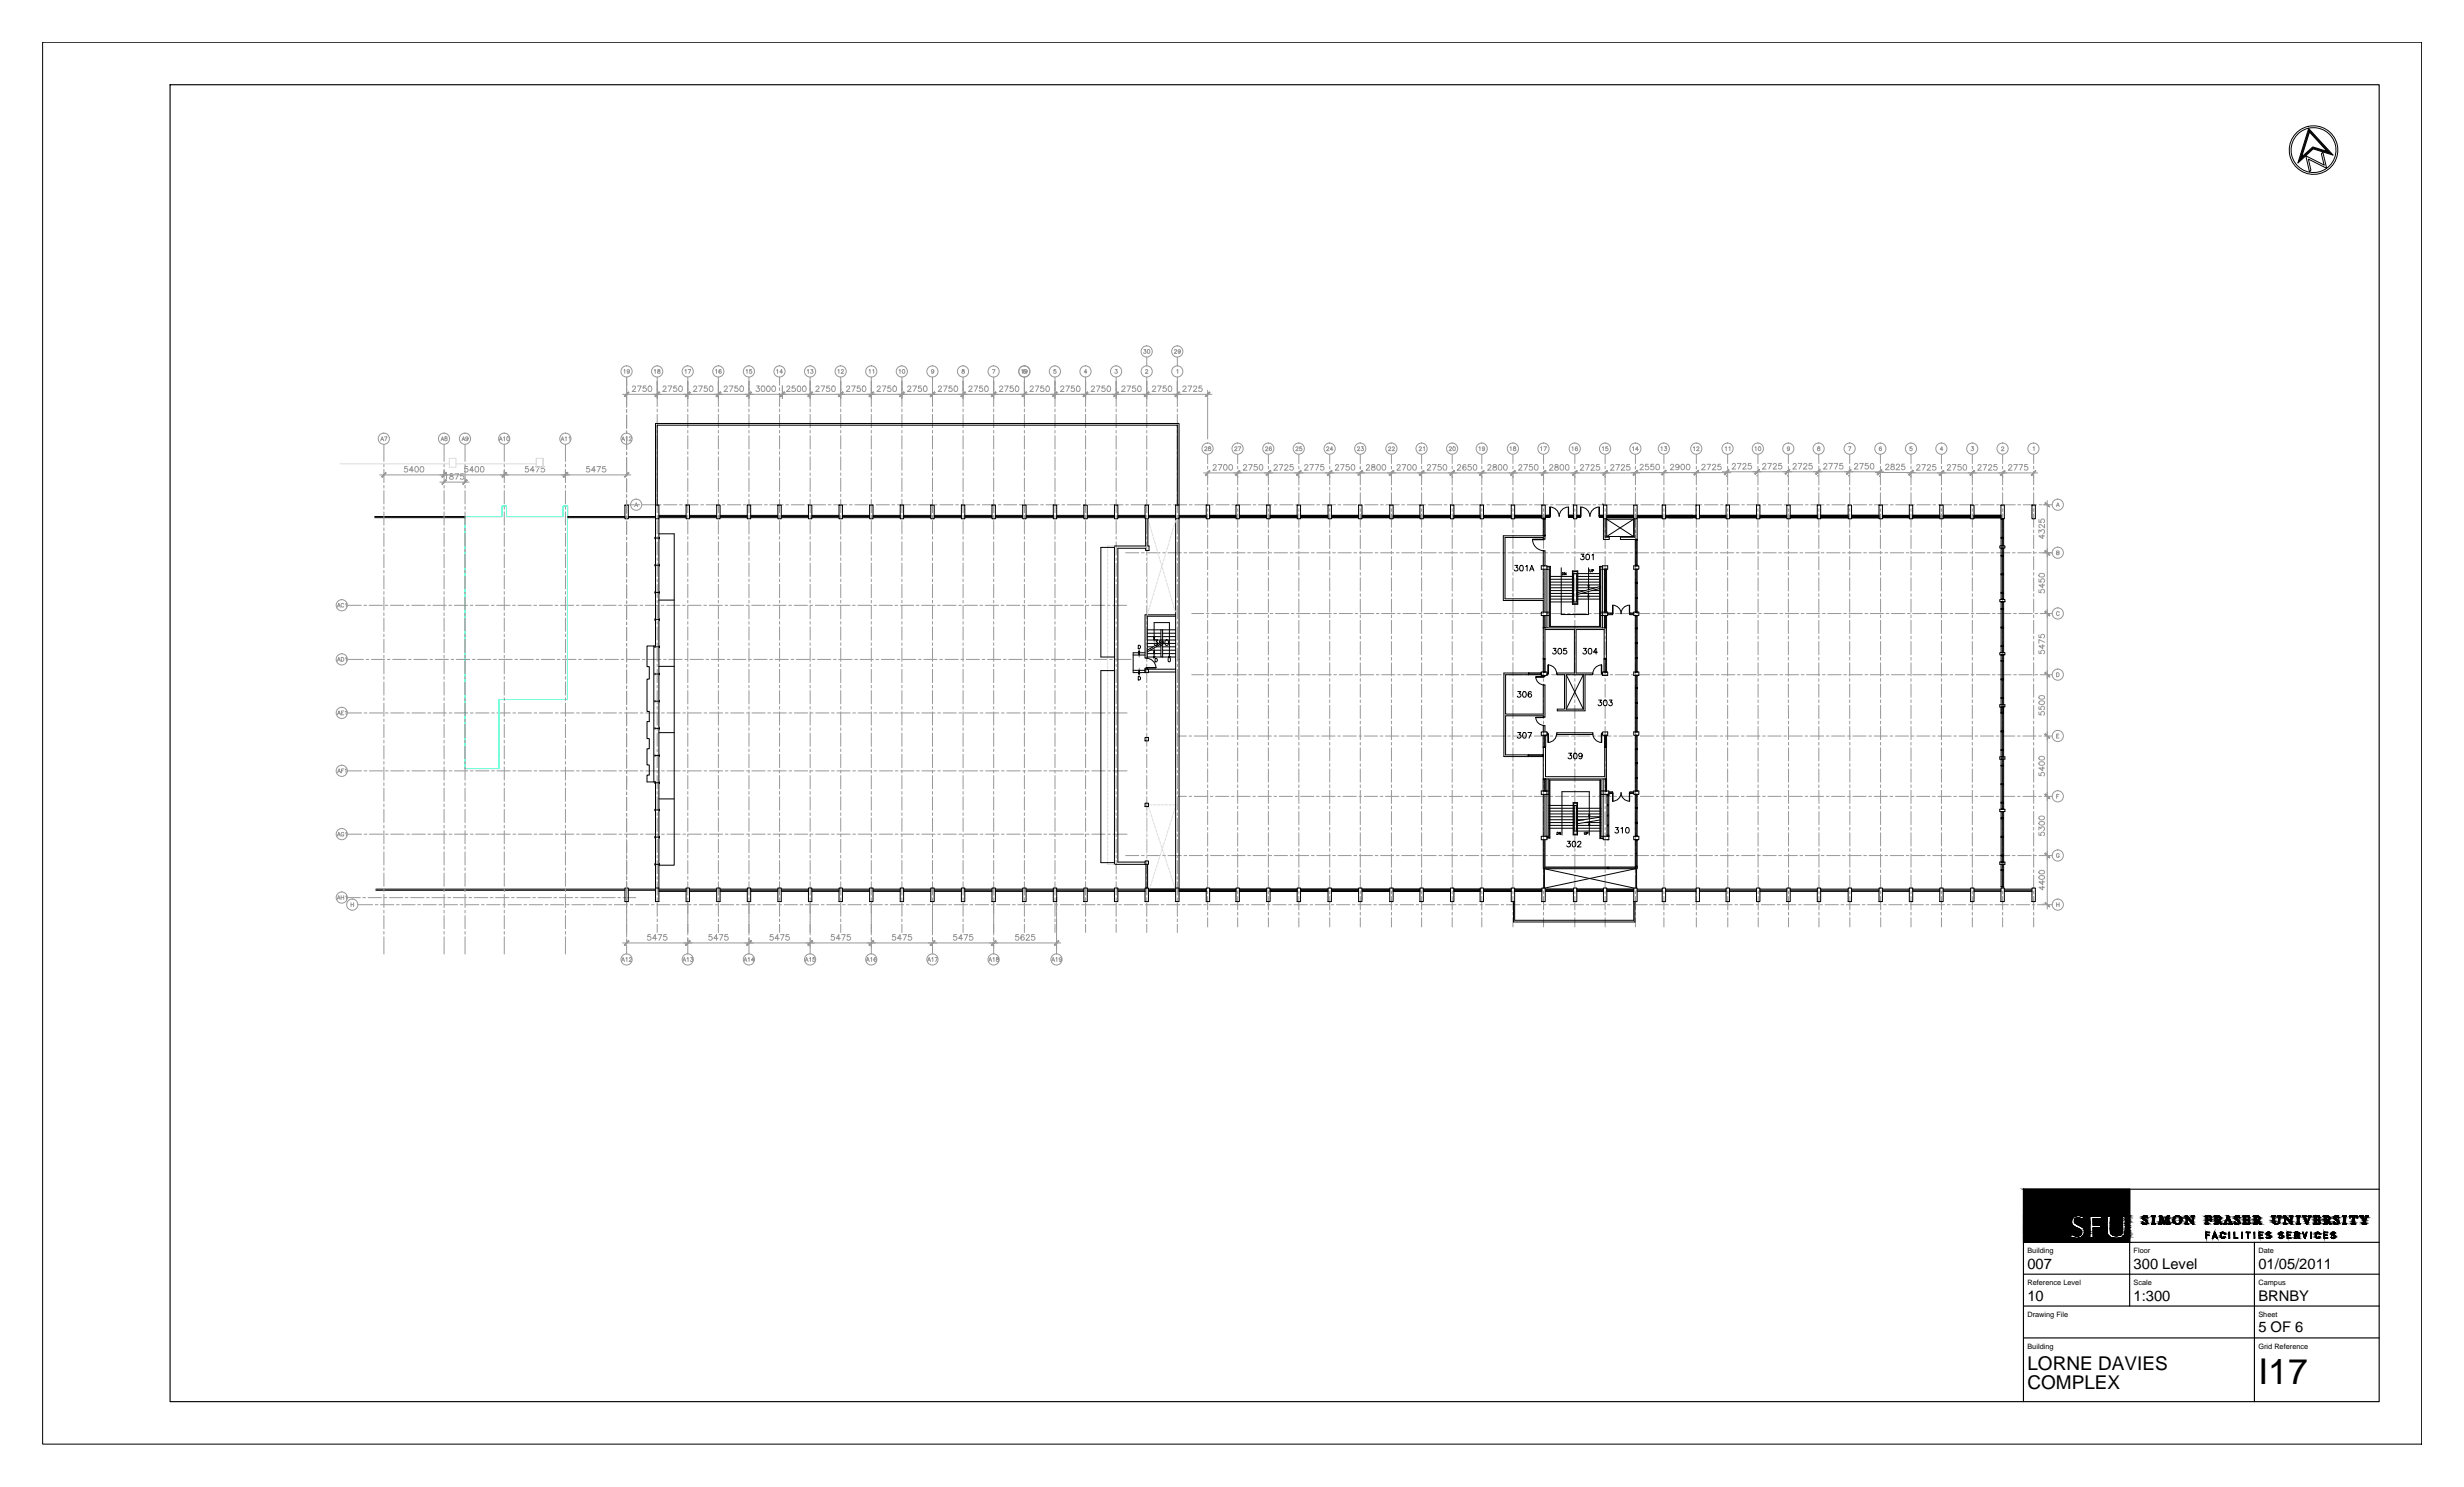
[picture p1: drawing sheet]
<svg xmlns="http://www.w3.org/2000/svg" width="737mm" height="444mm" viewBox="0 0 737 444" stroke-linecap="round" stroke-linejoin="round" font-family="sans-serif">
<defs><g id="words">
<text font-size="10.6" x="675.1" y="413.7">I17</text>
<g font-size="5.7">
<text x="606.1" y="409.5">LORNE DAVIES</text>
<text x="606.1" y="415.2">COMPLEX</text>
</g>
<g font-size="4.4">
<text x="606.1" y="379.2">007</text>
<text x="637.8" y="379.2">300 Level</text>
<text x="675.1" y="379.2">01/05/2011</text>
<text x="606.1" y="388.8">10</text>
<text x="637.8" y="388.8">1:300</text>
<text x="675.1" y="388.8">BRNBY</text>
<text x="675.1" y="398.1">5 OF 6</text>
</g>
<g font-size="2.2">
<text x="606.1" y="374.5">Building</text>
<text x="637.8" y="374.5">Floor</text>
<text x="675.1" y="374.5">Date</text>
<text x="606.1" y="384.1">Reference Level</text>
<text x="637.8" y="384.1">Scale</text>
<text x="675.1" y="384.1">Campus</text>
<text x="606.1" y="393.6">Drawing File</text>
<text x="675.1" y="393.6">Sheet</text>
<text x="606.1" y="403.1">Building</text>
<text x="675.1" y="403.1">Grid Reference</text>
</g>
</g></defs>
<!-- layer: FP007_3|SGR -->
<g fill="none" stroke="#989898" stroke-width=".3">
<path d="M187.3 112.7v2.6M187.3 116.1v.8M187.3 117.7v4M196.5 112.7v2.5M196.5 115.9v.8M196.5 117.5v4M205.6 112.7v2.5M205.6 115.9v.8M205.6 117.5v4M214.8 112.7v2.5M214.8 115.9v.8M214.8 117.5v4"/>
<path d="M223.9 112.7v2.5M223.9 115.9v.8M223.9 117.5v4M233 112.7v2.5M233 115.9v.8M233 117.5v4M242.2 112.7v2.5M242.2 115.9v.8M242.2 117.5v4M251.3 112.7v2.5M251.3 115.9v.8M251.3 117.5v4"/>
<path d="M260.5 112.7v2.5M260.5 115.9v.8M260.5 117.5v4M269.6 112.7v2.5M269.6 115.9v.8M269.6 117.5v4M278.8 112.7v2.5M278.8 115.9v.8M278.8 117.5v4M287.9 112.7v2.5M287.9 115.9v.8M287.9 117.5v4"/>
<path d="M297.1 112.7v2.5M297.1 115.9v.8M297.1 117.5v4M306.2 112.7v2.5M306.2 115.9v.8M306.2 117.5v4M315.4 112.7v2.5M315.4 115.9v.8M315.4 117.5v4M324.5 112.7v2.5M324.5 115.9v.8M324.5 117.5v4"/>
<path d="M333.7 112.7v2.5M333.7 115.9v.8M333.7 117.5v4M342.8 106.7v2.7M342.8 112.7v2.5M342.8 115.9v.8M342.8 117.5v4M352 106.7v2.7M352 112.7v2.5M352 115.9v.8M352 117.5v4M114.8 132.8v5.1"/>
<path d="M114.8 138.7v.8M132.8 132.8v5.1M132.8 138.7v.8M139 132.8v5.1M139 138.7v.8M150.7 132.8v5.1M150.7 138.7v.8M169 132.8v5.1M169 138.7v.8M187.3 122.4v.8M187.3 124.1v3.9M187.3 128.8v.8"/>
<path d="M187.3 130.4v4M187.3 135.1v.8M187.3 136.8v3.9M196.5 122.3v.8M196.5 123.9v4M196.5 128.7v.7M196.5 130.2v4M196.5 135v.8M196.5 136.6v4M205.6 122.3v.8M205.6 123.9v4M205.6 128.7v.7"/>
<path d="M205.6 130.2v4M205.6 135v.8M205.6 136.6v4M214.8 122.3v.8M214.8 123.9v4M214.8 128.7v.7M214.8 130.2v4M214.8 135v.8M214.8 136.6v4M223.9 122.3v.8M223.9 123.9v4M223.9 128.7v.7"/>
<path d="M223.9 130.2v4M223.9 135v.8M223.9 136.6v4M233 122.3v.8M233 123.9v4M233 128.7v.7M233 130.2v4M233 135v.8M233 136.6v4M242.2 122.3v.8M242.2 123.9v4M242.2 128.7v.7"/>
<path d="M242.2 130.2v4M242.2 135v.8M242.2 136.6v4M251.3 122.3v.8M251.3 123.9v4M251.3 128.7v.7M251.3 130.2v4M251.3 135v.8M251.3 136.6v4M260.5 122.3v.8M260.5 123.9v4M260.5 128.7v.7"/>
<path d="M260.5 130.2v4M260.5 135v.8M260.5 136.6v4M269.6 122.3v.8M269.6 123.9v4M269.6 128.7v.7M269.6 130.2v4M269.6 135v.8M269.6 136.6v4M278.8 122.3v.8M278.8 123.9v4M278.8 128.7v.7"/>
<path d="M278.8 130.2v4M278.8 135v.8M278.8 136.6v4M287.9 122.3v.8M287.9 123.9v4M287.9 128.7v.7M287.9 130.2v4M287.9 135v.8M287.9 136.6v4M297.1 122.3v.8M297.1 123.9v4M297.1 128.7v.7"/>
<path d="M297.1 130.2v4M297.1 135v.8M297.1 136.6v4M306.2 122.3v.8M306.2 123.9v4M306.2 128.7v.7M306.2 130.2v4M306.2 135v.8M306.2 136.6v4M315.4 122.3v.8M315.4 123.9v4M315.4 128.7v.7"/>
<path d="M315.4 130.2v4M315.4 135v.8M315.4 136.6v4M324.5 122.3v.8M324.5 123.9v4M324.5 128.7v.7M324.5 130.2v4M324.5 135v.8M324.5 136.6v4M333.7 122.3v.8M333.7 123.9v4M333.7 128.7v.7"/>
<path d="M333.7 130.2v4M333.7 135v.8M333.7 136.6v4M342.8 122.3v.8M342.8 123.9v4M342.8 128.7v.7M342.8 130.2v4M342.8 135v.8M342.8 136.6v4M352 122.3v.8M352 123.9v4M352 128.7v.7"/>
<path d="M352 130.2v4M352 135v.8M352 136.6v4M361 135.8v2.8M361 139.4v.8M370 135.8v2.8M370 139.4v.8M379.2 135.8v2.8M379.2 139.4v.8M388.3 135.8v2.8M388.3 139.4v.8M397.5 135.8v2.8"/>
<path d="M397.5 139.4v.8M406.7 135.8v2.8M406.7 139.4v.8M416 135.8v2.8M416 139.4v.8M425 135.8v2.8M425 139.4v.8M434.1 135.8v2.8M434.1 139.4v.8M443 135.8v2.8M443 139.4v.8M452.3 135.8v2.8"/>
<path d="M452.3 139.4v.8M461.4 135.8v2.8M461.4 139.4v.8M470.8 135.8v2.8M470.8 139.4v.8M479.8 135.8v2.8M479.8 139.4v.8M488.9 135.8v2.8M488.9 139.4v.8M497.4 135.8v2.8M497.4 139.4v.8M507.1 135.8v2.8"/>
<path d="M507.1 139.4v.8M516.5 135.8v2.8M516.5 139.4v.8M525.5 135.8v2.8M525.5 139.4v.8M534.6 135.8v2.8M534.6 139.4v.8M543.7 135.8v2.8M543.7 139.4v.8M553 135.8v2.8M553 139.4v.8M562.1 135.8v2.8"/>
<path d="M562.1 139.4v.8M571.3 135.8v2.8M571.3 139.4v.8M580.4 135.8v2.8M580.4 139.4v.8M589.6 135.8v2.8M589.6 139.4v.8M598.7 135.8v2.8M598.7 139.4v.8M607.9 135.8v2.8M607.9 139.4v.8M114.8 140.3v4"/>
<path d="M114.8 145.1v.8M114.8 146.7v3.9M114.8 151.4v.8M114.8 153v4M114.8 157.8v.8M114.8 159.4v3.9M132.8 140.3v4M132.8 145.1v.8M132.8 146.7v3.9M132.8 151.4v.8M132.8 153v4M132.8 157.8v.8"/>
<path d="M132.8 159.4v3.9M139 140.3v4M139 145.1v.8M139 146.7v3.9M139 151.4v.8M139 153v4M139 157.8v.8M139 159.4v3.9M150.7 140.3v4M150.7 145.1v.8M150.7 146.7v3.9M150.7 151.4v.8"/>
<path d="M150.7 153v4M150.7 157.8v.8M150.7 159.4v3.9M169 140.3v4M169 145.1v.8M169 146.7v3.9M169 151.4v.8M169 153v4M169 157.8v.8M169 159.4v3.9M187.3 141.5v.8M187.3 143.1v4"/>
<path d="M187.3 147.9v.7M187.3 149.5v3.9M187.3 154.2v.8M187.3 155.8v4M187.3 150.9h2.4M190.5 150.9h.8M192 150.9h4M196.5 141.4v.7M196.5 142.9v4M196.5 147.7v.8M196.5 149.3v4M196.5 154.1v.7"/>
<path d="M196.5 155.6v4M196.8 150.9h.8M198.4 150.9h4M203.2 150.9h.8M204.7 150.9h4M205.6 141.4v.7M205.6 142.9v4M205.6 147.7v.8M205.6 149.3v4M205.6 154.1v.7M205.6 155.6v4M209.5 150.9h.8"/>
<path d="M211.1 150.9h4M214.8 141.4v.7M214.8 142.9v4M214.8 147.7v.8M214.8 149.3v4M214.8 154.1v.7M214.8 155.6v4M215.9 150.9h.8M217.5 150.9h3.9M222.2 150.9h.8M223.8 150.9h4M223.9 141.4v.7"/>
<path d="M223.9 142.9v4M223.9 147.7v.8M223.9 149.3v4M223.9 154.1v.7M223.9 155.6v4M228.6 150.9h.8M230.2 150.9h3.9M233 141.4v.7M233 142.9v4M233 147.7v.8M233 149.3v4M233 154.1v.7"/>
<path d="M233 155.6v4M234.9 150.9h.8M236.5 150.9h4M241.3 150.9h.8M242.2 141.4v.7M242.2 142.9v4M242.2 147.7v.8M242.2 149.3v4M242.2 154.1v.7M242.2 155.6v4M242.9 150.9h3.9M247.6 150.9h.8"/>
<path d="M249.2 150.9h4M251.3 141.4v.7M251.3 142.9v4M251.3 147.7v.8M251.3 149.3v4M251.3 154.1v.7M251.3 155.6v4M254 150.9h.8M255.6 150.9h3.9M260.3 150.9h.8M260.5 141.4v.7M260.5 142.9v4"/>
<path d="M260.5 147.7v.8M260.5 149.3v4M260.5 154.1v.7M260.5 155.6v4M261.9 150.9h4M266.7 150.9h.8M268.3 150.9h3.9M269.6 141.4v.7M269.6 142.9v4M269.6 147.7v.8M269.6 149.3v4M269.6 154.1v.7"/>
<path d="M269.6 155.6v4M273 150.9h.8M274.6 150.9h4M278.8 141.4v.7M278.8 142.9v4M278.8 147.7v.8M278.8 149.3v4M278.8 154.1v.7M278.8 155.6v4M279.4 150.9h.8M281 150.9h3.9M285.7 150.9h.8"/>
<path d="M287.3 150.9h4M287.9 141.4v.7M287.9 142.9v4M287.9 147.7v.8M287.9 149.3v4M287.9 154.1v.7M287.9 155.6v4M292.1 150.9h.8M293.7 150.9h3.9M297.1 141.4v.7M297.1 142.9v4M297.1 147.7v.8"/>
<path d="M297.1 149.3v4M297.1 154.1v.7M297.1 155.6v4M298.4 150.9h.8M300 150.9h4M304.8 150.9h.8M306.2 141.4v.7M306.2 142.9v4M306.2 147.7v.8M306.2 149.3v4M306.2 154.1v.7M306.2 155.6v4"/>
<path d="M306.4 150.9h3.9M311.1 150.9h.8M312.7 150.9h4M315.4 141.4v.7M315.4 142.9v4M315.4 147.7v.8M315.4 149.3v4M315.4 154.1v.7M315.4 155.6v4M317.5 150.9h.8M319.1 150.9h3.9M323.8 150.9h.8"/>
<path d="M324.5 141.4v.7M324.5 142.9v4M324.5 147.7v.8M324.5 149.3v4M324.5 154.1v.7M324.5 155.6v4M325.4 150.9h4M330.2 150.9h.8M331.8 150.9h3.9M333.7 141.4v.7M333.7 142.9v4M333.7 147.7v.8"/>
<path d="M333.7 149.3v4M333.7 154.1v.7M333.7 155.6v4M336.5 150.9h.8M338.1 150.9h4M342.8 141.4v.7M342.8 142.9v4M342.8 147.7v.8M342.8 149.3v4M342.8 154.1v.7M342.8 155.6v4M342.9 150.9h.8"/>
<path d="M344.5 150.9h3.9M349.2 150.9h.8M350.8 150.9h4M352 141.4v.7M352 142.9v4M352 147.7v.8M352 149.3v4M352 154.1v.7M352 155.6v4M355.6 150.9h.8M357.2 150.9h3.9M361 140.9v4"/>
<path d="M361 145.7v.8M361 147.3v4M361 152.1v.8M361 153.6v4M361 158.4v.8M361 160v4M361.9 150.9h.8M363.5 150.9h4M368.3 150.9h.8M369.9 150.9h3.9M370 140.9v4M370 145.7v.8"/>
<path d="M370 147.3v4M370 152.1v.8M370 153.6v4M370 158.4v.8M370 160v4M374.6 150.9h.8M376.2 150.9h4M379.2 140.9v4M379.2 145.7v.8M379.2 147.3v4M379.2 152.1v.8M379.2 153.6v4"/>
<path d="M379.2 158.4v.8M379.2 160v4M381 150.9h.8M382.6 150.9h3.9M387.3 150.9h.8M388.3 140.9v4M388.3 145.7v.8M388.3 147.3v4M388.3 152.1v.8M388.3 153.6v4M388.3 158.4v.8M388.3 160v4"/>
<path d="M388.9 150.9h4M393.7 150.9h.8M395.3 150.9h3.9M397.5 140.9v4M397.5 145.7v.8M397.5 147.3v4M397.5 152.1v.8M397.5 153.6v4M397.5 158.4v.8M397.5 160v4M400 150.9h.8M401.6 150.9h4"/>
<path d="M406.4 150.9h.8M406.7 140.9v4M406.7 145.7v.8M406.7 147.3v4M406.7 152.1v.8M406.7 153.6v4M406.7 158.4v.8M406.7 160v4M408 150.9h3.9M412.7 150.9h.8M414.3 150.9h4M416 140.9v4"/>
<path d="M416 145.7v.8M416 147.3v4M416 152.1v.8M416 153.6v4M416 158.4v.8M416 160v4M419.1 150.9h.8M420.7 150.9h3.9M425 140.9v4M425 145.7v.8M425 147.3v4M425 152.1v.8"/>
<path d="M425 153.6v4M425 158.4v.8M425 160v4M425.4 150.9h.8M427 150.9h4M431.8 150.9h.8M433.4 150.9h3.9M434.1 140.9v4M434.1 145.7v.8M434.1 147.3v4M434.1 152.1v.8M434.1 153.6v4"/>
<path d="M434.1 158.4v.8M434.1 160v4M438.1 150.9h.8M439.7 150.9h4M443 140.9v4M443 145.7v.8M443 147.3v4M443 152.1v.8M443 153.6v4M443 158.4v.8M443 160v4M444.5 150.9h.8"/>
<path d="M446.1 150.9h3.9M450.9 150.9h.7M452.3 140.9v4M452.3 145.7v.8M452.3 147.3v4M452.3 152.1v.8M452.3 153.6v4M452.3 158.4v.8M452.3 160v4M452.4 150.9h4M457.2 150.9h.8M458.8 150.9h3.9"/>
<path d="M461.4 140.9v4M461.4 145.7v.8M461.4 147.3v4M461.4 152.1v.8M461.4 153.6v4M461.4 158.4v.8M461.4 160v4M463.6 150.9h.7M465.1 150.9h4M469.9 150.9h.8M470.8 140.9v4M470.8 145.7v.8"/>
<path d="M470.8 147.3v4M470.8 152.1v.8M470.8 153.6v4M470.8 158.4v.8M470.8 160v4M471.5 150.9h3.9M476.3 150.9h.7M477.8 150.9h4M479.8 140.9v4M479.8 145.7v.8M479.8 147.3v4M479.8 152.1v.8"/>
<path d="M479.8 153.6v4M479.8 158.4v.8M479.8 160v4M482.6 150.9h.8M484.2 150.9h3.9M488.9 140.9v4M488.9 145.7v.8M488.9 147.3v4M488.9 152.1v.8M488.9 153.6v4M488.9 158.4v.8M488.9 160v4"/>
<path d="M489 150.9h.7M490.5 150.9h4M495.3 150.9h.8M496.9 150.9h3.9M497.4 140.9v4M497.4 145.7v.8M497.4 147.3v4M497.4 152.1v.8M497.4 153.6v4M497.4 158.4v.8M497.4 160v4M501.7 150.9h.7"/>
<path d="M503.2 150.9h4M507.1 140.9v4M507.1 145.7v.8M507.1 147.3v4M507.1 152.1v.8M507.1 153.6v4M507.1 158.4v.8M507.1 160v4M508 150.9h.8M509.6 150.9h3.9M514.4 150.9h.7M515.9 150.9h4"/>
<path d="M516.5 140.9v4M516.5 145.7v.8M516.5 147.3v4M516.5 152.1v.8M516.5 153.6v4M516.5 158.4v.8M516.5 160v4M520.7 150.9h.8M522.3 150.9h3.9M525.5 140.9v4M525.5 145.7v.8M525.5 147.3v4"/>
<path d="M525.5 152.1v.8M525.5 153.6v4M525.5 158.4l.1 .8M525.6 160v4M527.1 150.9h.7M528.6 150.9h4M533.4 150.9h.8M534.6 140.9v4M534.6 145.7v.8M534.6 147.3v4M534.6 152.1v.8M534.6 153.6v4"/>
<path d="M534.6 158.4v.8M534.6 160v4M535 150.9h3.9M539.8 150.9h.7M541.3 150.9h4M543.7 140.9v4M543.7 145.7v.8M543.7 147.3v4M543.7 152.1v.8M543.7 153.6v4M543.7 158.4v.8M543.7 160v4"/>
<path d="M546.1 150.9h.8M547.7 150.9h3.9M552.5 150.9h.7M553 140.9v4M553 145.7v.8M553 147.3v4M553 152.1v.8M553 153.6v4M553 158.4v.8M553 160v4M554 150.9h4M558.8 150.9h.8"/>
<path d="M560.4 150.9h3.9M562.1 140.9v4M562.1 145.7v.8M562.1 147.3v4M562.1 152.1v.8M562.1 153.6v4M562.1 158.4v.8M562.1 160v4M565.2 150.9h.8M566.7 150.9h4M571.3 140.9v4M571.3 145.7v.8"/>
<path d="M571.3 147.3v4M571.3 152.1v.8M571.3 153.6v4M571.3 158.4v.8M571.3 160v4M571.5 150.9h.8M573.1 150.9h3.9M577.9 150.9h.8M579.4 150.9h4M580.4 140.9v4M580.4 145.7v.8M580.4 147.3v4"/>
<path d="M580.4 152.1v.8M580.4 153.6v4M580.4 158.4v.8M580.4 160v4M584.2 150.9h.8M585.8 150.9h3.9M589.6 140.9v4M589.6 145.7v.8M589.6 147.3v4M589.6 152.1v.8M589.6 153.6v4M589.6 158.4v.8"/>
<path d="M589.6 160v4M590.6 150.9h.8M592.1 150.9h4M596.9 150.9h.8M598.5 150.9h3.9M598.7 140.9v4M598.7 145.7v.8M598.7 147.3v4M598.7 152.1v.8M598.7 153.6v4M598.7 158.4v.8M598.7 160v4"/>
<path d="M603.3 150.9h.8M604.8 150.9h4M607.9 140.9v4M607.9 145.7v.8M607.9 147.3v4M607.9 152.1v.8M607.9 153.6v4M607.9 158.4v.8M607.9 160v4M609.6 150.9h.8M611.2 150.9h2.3M114.8 164.1v.8"/>
<path d="M114.8 165.7v4M114.8 170.5v.8M114.8 172.1v3.9M114.8 176.8v.8M114.8 178.4v4M132.8 164.1v.8M132.8 165.7v4M132.8 170.5v.8M132.8 172.1v3.9M132.8 176.8v.8M132.8 178.4v4M139 164.1v.8"/>
<path d="M139 165.7v4M139 170.5v.8M139 172.1v3.9M139 176.8v.8M139 178.4v4M150.7 164.1v.8M150.7 165.7v4M150.7 170.5v.8M150.7 172.1v3.9M150.7 176.8v.8M150.7 178.4v4M169 164.1v.8"/>
<path d="M169 165.7v4M169 170.5v.8M169 172.1v3.9M169 176.8v.8M169 178.4v4M187.3 160.6v.7M187.3 162.2v3.9M187.3 166.9v.8M187.3 168.5v4M187.3 173.3v.7M187.3 174.9v3.9M187.3 179.6v.8"/>
<path d="M196.5 160.4v.8M196.5 162v4M196.5 166.8v.7M196.5 168.3v4M196.5 173.1v.8M196.5 174.7v4M196.5 179.5v.7M205.6 160.4v.8M205.6 162v4M205.6 166.8v.7M205.6 168.3v4M205.6 173.1v.8"/>
<path d="M205.6 174.7v4M205.6 179.5v.7M214.8 160.4v.8M214.8 162v4M214.8 166.8v.7M214.8 168.3v4M214.8 173.1v.8M214.8 174.7v4M214.8 179.5v.7M223.9 160.4v.8M223.9 162v4M223.9 166.8v.7"/>
<path d="M223.9 168.3v4M223.9 173.1v.8M223.9 174.7v4M223.9 179.5v.7M233 160.4v.8M233 162v4M233 166.8v.7M233 168.3v4M233 173.1v.8M233 174.7v4M233 179.5v.7M242.2 160.4v.8"/>
<path d="M242.2 162v4M242.2 166.8v.7M242.2 168.3v4M242.2 173.1v.8M242.2 174.7v4M242.2 179.5v.7M251.3 160.4v.8M251.3 162v4M251.3 166.8v.7M251.3 168.3v4M251.3 173.1v.8M251.3 174.7v4"/>
<path d="M251.3 179.5v.7M260.5 160.4v.8M260.5 162v4M260.5 166.8v.7M260.5 168.3v4M260.5 173.1v.8M260.5 174.7v4M260.5 179.5v.7M269.6 160.4v.8M269.6 162v4M269.6 166.8v.7M269.6 168.3v4"/>
<path d="M269.6 173.1v.8M269.6 174.7v4M269.6 179.5v.7M278.8 160.4v.8M278.8 162v4M278.8 166.8v.7M278.8 168.3v4M278.8 173.1v.8M278.8 174.7v4M278.8 179.5v.7M287.9 160.4v.8M287.9 162v4"/>
<path d="M287.9 166.8v.7M287.9 168.3v4M287.9 173.1v.8M287.9 174.7v4M287.9 179.5v.7M297.1 160.4v.8M297.1 162v4M297.1 166.8v.7M297.1 168.3v4M297.1 173.1v.8M297.1 174.7v4M297.1 179.5v.7"/>
<path d="M306.2 160.4v.8M306.2 162v4M306.2 166.8v.7M306.2 168.3v4M306.2 173.1v.8M306.2 174.7v4M306.2 179.5v.7M315.4 160.4v.8M315.4 162v4M315.4 166.8v.7M315.4 168.3v4M315.4 173.1v.8"/>
<path d="M315.4 174.7v4M315.4 179.5v.7M324.5 160.4v.8M324.5 162v4M324.5 166.8v.7M324.5 168.3v4M324.5 173.1v.8M324.5 174.7v4M324.5 179.5v.7M333.7 160.4v.8M333.7 162v4M333.7 166.8v.7"/>
<path d="M333.7 168.3v4M333.7 173.1v.8M333.7 174.7v4M333.7 179.5v.7M336.5 165.2h3.9M341.2 165.2h.9M342.8 160.4v.8M342.8 162v4M342.8 166.8v.7M342.8 168.3v4M342.8 173.1v.8M342.8 174.7v4"/>
<path d="M342.8 179.5v.7M342.8 165.2h4M347.6 165.2h.8M349.2 165.2h3.9M352 160.4v.8M352 162v4M352 166.8v.7M352 168.3v4M352 173.1v.8M352 174.7v4M352 179.5v.7M353.9 165.2h.9"/>
<path d="M355.5 165.2h4M360.3 165.2h.8M361 164.8v.8M361 166.4v3.9M361 171.1v.8M361 172.7v4M361 177.5v.8M361 179.1v3.9M361.9 165.2h3.9M366.6 165.2h.9M368.2 165.2h4M370 164.8v.8"/>
<path d="M370 166.4v3.9M370 171.1v.8M370 172.7v4M370 177.5v.8M370 179.1v3.9M373 165.2h.8M374.6 165.2h3.9M379.2 164.8v.8M379.2 166.4v3.9M379.2 171.1v.8M379.2 172.7v4M379.2 177.5v.8"/>
<path d="M379.2 179.1v3.9M379.3 165.2h.9M380.9 165.2h4M385.7 165.2h.8M387.3 165.2h3.9M388.3 164.8v.8M388.3 166.4v3.9M388.3 171.1v.8M388.3 172.7v4M388.3 177.5v.8M388.3 179.1v3.9M392 165.2h.9"/>
<path d="M393.7 165.2h3.9M397.5 164.8v.8M397.5 166.4v3.9M397.5 171.1v.8M397.5 172.7v4M397.5 177.5v.8M397.5 179.1v3.9M398.4 165.2h.8M400 165.2h3.9M404.7 165.2h.9M406.4 165.2h3.9M406.7 164.8v.8"/>
<path d="M406.7 166.4v3.9M406.7 171.1v.8M406.7 172.7v4M406.7 177.5v.8M406.7 179.1v3.9M411.1 165.2h.8M412.7 165.2h3.9M416 164.8v.8M416 166.4v3.9M416 171.1v.8M416 172.7v4M416 177.5v.8"/>
<path d="M416 179.1v3.9M417.4 165.2h.9M419.1 165.2h3.9M423.8 165.2h.8M425 164.8v.8M425 166.4v3.9M425 171.1v.8M425 172.7v4M425 177.5v.8M425 179.1v3.9M425.4 165.2h3.9M430.1 165.2h.9"/>
<path d="M431.8 165.2h3.9M434.1 164.8v.8M434.1 166.4v3.9M434.1 171.1v.8M434.1 172.7v4M434.1 177.5v.8M434.1 179.1v3.9M436.5 165.2h.8M438.1 165.2h3.9M442.8 165.2h.9M443 164.8v.8M443 166.4v3.9"/>
<path d="M443 171.1v.8M443 172.7v4M443 177.5v.8M443 179.1v3.9M444.5 165.2h3.9M449.2 165.2h.8M450.8 165.2h3.9M452.3 164.8v.8M452.3 166.4v3.9M452.3 171.1v.8M452.3 172.7v4M452.3 177.5v.8"/>
<path d="M452.3 179.1v3.9M455.5 165.2h.9M457.2 165.2h3.9M461.4 164.8v.8M461.4 166.4v3.9M461.4 171.1v.8M461.4 172.7v4M461.4 177.5v.8M461.4 179.1v3.9M461.9 165.2h.8M463.5 165.2h3.9M468.2 165.2h.9"/>
<path d="M469.9 165.2h3.9M470.8 164.8v.8M470.8 166.4v3.9M470.8 171.1v.8M470.8 172.7v4M470.8 177.5v.8M470.8 179.1v3.9M474.6 165.2h.8M476.2 165.2h3.9M479.8 164.8v.8M479.8 166.4v3.9M479.8 171.1v.8"/>
<path d="M479.8 172.7v4M479.8 177.5v.8M479.8 179.1v3.9M480.9 165.2h.9M482.6 165.2h3.9M487.3 165.2h.8M488.9 164.8v.8M488.9 166.4v3.9M488.9 171.1v.8M488.9 172.7v4M488.9 177.5v.8M488.9 179.1v3.9"/>
<path d="M488.9 165.2h3.9M493.6 165.2h.9M495.3 165.2h3.9M497.4 164.8v.8M497.4 166.4v3.9M497.4 171.1v.8M497.4 172.7v4M497.4 177.5v.8M497.4 179.1v3.9M500 165.2h.8M501.6 165.2h4M506.3 165.2h.9"/>
<path d="M507.1 164.8v.8M507.1 166.4v3.9M507.1 171.1v.8M507.1 172.7v4M507.1 177.5v.8M507.1 179.1v3.9M508 165.2h3.9M512.7 165.2h.8M514.3 165.2h4M516.5 164.8v.8M516.5 166.4v3.9M516.5 171.1v.8"/>
<path d="M516.5 172.7v4M516.5 177.5v.8M516.5 179.1v3.9M519 165.2h.9M520.7 165.2h3.9M525.4 165.2h.8M525.6 164.8v.8M525.6 166.4v3.9M525.6 171.1v.8M525.6 172.7v4M525.6 177.5v.8M525.6 179.1v3.9"/>
<path d="M527 165.2h4M531.7 165.2h.9M533.4 165.2h3.9M534.6 164.8v.8M534.6 166.4v3.9M534.6 171.1v.8M534.6 172.7v4M534.6 177.5v.8M534.6 179.1v3.9M538.1 165.2h.8M539.7 165.2h4M543.7 164.8v.8"/>
<path d="M543.7 166.4v3.9M543.7 171.1v.8M543.7 172.7v4M543.7 177.5v.8M543.7 179.1v3.9M544.4 165.2h.9M546.1 165.2h3.9M550.8 165.2h.8M552.4 165.2h4M553 164.8v.8M553 166.4v3.9M553 171.1v.8"/>
<path d="M553 172.7v4M553 177.5v.8M553 179.1v3.9M557.1 165.2h.9M558.8 165.2h3.9M562.1 164.8v.8M562.1 166.4l.1 3.9M562.2 171.1v.8M562.2 172.7v4M562.2 177.5v.8M562.2 179.1v3.9M563.5 165.2h.8"/>
<path d="M565.1 165.2h4M569.8 165.2h.9M571.3 164.8v.8M571.3 166.4v3.9M571.3 171.1v.8M571.3 172.7v4M571.3 177.5v.8M571.3 179.1v3.9M571.5 165.2h3.9M576.2 165.2h.8M577.8 165.2h4M580.4 164.8v.8"/>
<path d="M580.4 166.4v3.9M580.4 171.1v.8M580.4 172.7v4M580.4 177.5v.8M580.4 179.1v3.9M582.5 165.2h.9M584.2 165.2h3.9M588.9 165.2h.8M589.6 164.8v.8M589.6 166.4v3.9M589.6 171.1v.8M589.6 172.7v4"/>
<path d="M589.6 177.5v.8M589.6 179.1v3.9M590.5 165.2h4M595.2 165.2h.9M596.9 165.2h3.9M598.7 164.8v.8M598.7 166.4v3.9M598.7 171.1v.8M598.7 172.7v4M598.7 177.5v.8M598.7 179.1v3.9M601.6 165.2h.8"/>
<path d="M603.2 165.2h4M607.9 164.8v.8M607.9 166.4v3.9M607.9 171.1v.8M607.9 172.7v4M607.9 177.5v.8M607.9 179.1v3.9M607.9 165.2h.9M609.6 165.2h3.9M103.9 180.9h4.1M103.9 197.1h4.8M108.8 180.9h.8"/>
<path d="M109.5 197.1h.7M110.4 180.9h3.9M111 197.1h4M114.8 183.2v.8M114.8 184.8v3.9M114.8 189.5v.8M114.8 191.1v4M114.8 195.9v.8M114.8 197.5v3.9M115.1 180.9h.9M115.8 197.1h.8M116.7 180.9h4"/>
<path d="M117.4 197.1h4M121.5 180.9h.8M122.2 197.1h.7M123.1 180.9h3.9M123.7 197.1h4M127.8 180.9h.9M128.5 197.1h.8M129.5 180.9h3.9M130.1 197.1h4M132.8 183.2v.8M132.8 184.8v3.9M132.8 189.5v.8"/>
<path d="M132.8 191.1v4M132.8 195.9v.8M132.8 197.5v3.9M134.2 180.9h.8M134.9 197.1h.7M135.8 180.9h3.9M136.4 197.1h4M139 183.2v.8M139 184.8v3.9M139 189.5v.8M139 191.1v4M139 195.9v.8"/>
<path d="M139 197.5v3.9M140.5 180.9h.9M141.2 197.1h.8M142.2 180.9h3.9M142.8 197.1h4M146.9 180.9h.8M147.6 197.1h.8M148.5 180.9h3.9M149.1 197.1h4M150.7 183.2v.8M150.7 184.8v3.9M150.7 189.5v.8"/>
<path d="M150.7 191.1v4M150.7 195.9v.8M150.7 197.5v3.9M153.2 180.9h.9M153.9 197.1h.8M154.9 180.9h3.9M155.5 197.1h4M159.6 180.9h.8M160.3 197.1h.8M161.2 180.9h3.9M161.8 197.1h4M165.9 180.9h.9"/>
<path d="M166.6 197.1h.8M167.6 180.9h3.9M168.2 197.1h4M169 183.2v.8M169 184.8v3.9M169 189.5v.8M169 191.1v4M169 195.9v.8M169 197.5v3.9M172.3 180.9h.8M173 197.1h.8M173.9 180.9h3.9"/>
<path d="M174.5 197.1h4M178.6 180.9h.9M179.3 197.1h.8M180.3 180.9h3.9M180.9 197.1h4M185 180.9h.8M185.7 197.1h.8M186.6 180.9h3.9M187.2 197.1h4M187.3 181.2v4M187.3 186v.7M187.3 187.6v3.9"/>
<path d="M187.3 192.3v.8M187.3 193.9v4M187.3 198.7v.7M191.3 180.9h.9M192 197.1h.8M193 180.9h3.9M193.6 197.1h4M196.5 181v4M196.5 185.8v.8M196.5 187.4v4M196.5 192.2v.7M196.5 193.7v4"/>
<path d="M196.5 198.5v.8M197.7 180.9h.8M198.4 197.1h.8M199.3 180.9h3.9M199.9 197.1h4M204 180.9h.9M204.7 197.1h.8M205.6 181v4M205.6 185.8v.8M205.6 187.4v4M205.6 192.2v.7M205.6 193.7v4"/>
<path d="M205.6 198.5v.8M205.7 180.9h3.9M206.3 197.1h4M210.4 180.9h.8M211.1 197.1h.8M212 180.9h3.9M212.6 197.1h4M214.8 181v4M214.8 185.8v.8M214.8 187.4v4M214.8 192.2v.7M214.8 193.7v4"/>
<path d="M214.8 198.5v.8M216.7 180.9h.9M217.4 197.1h.8M218.4 180.9h3.9M219 197.1h4M223.1 180.9h.8M223.8 197.1h.8M223.9 181v4M223.9 185.8v.8M223.9 187.4v4M223.9 192.2v.7M223.9 193.7v4"/>
<path d="M223.9 198.5v.8M224.7 180.9h3.9M225.3 197.1h4M229.4 180.9h.9M230.1 197.1h.8M231.1 180.9h3.9M231.7 197.1h4M233 181v4M233 185.8v.8M233 187.4v4M233 192.2v.7M233 193.7v4"/>
<path d="M233 198.5v.8M235.8 180.9h.8M236.5 197.1h.8M237.4 180.9h4M238 197.1h4M242.1 180.9h.9M242.2 181v4M242.2 185.8v.8M242.2 187.4v4M242.2 192.2v.7M242.2 193.7v4M242.2 198.5v.8"/>
<path d="M242.8 197.1h.8M243.8 180.9h3.9M244.4 197.1h4M248.5 180.9h.8M249.2 197.1h.8M250.1 180.9h4M250.7 197.1h4M251.3 181v4M251.3 185.8v.8M251.3 187.4v4M251.3 192.2v.7M251.3 193.7v4"/>
<path d="M251.3 198.5v.8M254.8 180.9h.9M255.5 197.1h.8M256.5 180.9h3.9M257.1 197.1h4M260.5 181v4M260.5 185.8v.8M260.5 187.4v4M260.5 192.2v.7M260.5 193.7v4M260.5 198.5v.8M261.2 180.9h.8"/>
<path d="M261.9 197.1h.8M262.8 180.9h4M263.5 197.1h3.9M267.5 180.9h.9M268.2 197.1h.8M269.2 180.9h3.9M269.6 181v4M269.6 185.8v.8M269.6 187.4v4M269.6 192.2v.7M269.6 193.7v4M269.6 198.5v.8"/>
<path d="M269.8 197.1h4M273.9 180.9h.8M274.6 197.1h.8M275.5 180.9h4M276.2 197.1h3.9M278.8 181v4M278.8 185.8v.8M278.8 187.4v4M278.8 192.2v.7M278.8 193.7v4M278.8 198.5v.8M280.2 180.9h.9"/>
<path d="M280.9 197.1h.8M281.9 180.9h3.9M282.5 197.1h4M286.6 180.9h.8M287.3 197.1h.8M287.9 181v4M287.9 185.8v.8M287.9 187.4v4M287.9 192.2v.7M287.9 193.7v4M287.9 198.5v.8M288.2 180.9h4"/>
<path d="M288.9 197.1h3.9M292.9 180.9h.9M293.6 197.1h.8M294.6 180.9h3.9M295.2 197.1h4M297.1 181v4M297.1 185.8v.8M297.1 187.4v4M297.1 192.2v.7M297.1 193.7v4M297.1 198.5v.8M299.3 180.9h.8"/>
<path d="M300 197.1h.8M300.9 180.9h4M301.6 197.1h3.9M305.6 180.9h.9M306.2 181v4M306.2 185.8v.8M306.2 187.4v4M306.2 192.2v.7M306.2 193.7v4M306.2 198.5v.8M306.3 197.1h.8M307.3 180.9h3.9"/>
<path d="M307.9 197.1h4M312 180.9h.8M312.7 197.1h.8M313.6 180.9h4M314.3 197.1h3.9M315.4 181v4M315.4 185.8v.8M315.4 187.4v4M315.4 192.2v.7M315.4 193.7v4M315.4 198.5v.8M318.3 180.9h.9"/>
<path d="M319 197.1h.8M320 180.9h3.9M320.6 197.1h4M324.5 181v4M324.5 185.8v.8M324.5 187.4v4M324.5 192.2v.7M324.5 193.7v4M324.5 198.5v.8M324.7 180.9h.8M325.4 197.1h.8M326.3 180.9h4"/>
<path d="M327 197.1h3.9M331 180.9h.9M331.7 197.1h.8M332.7 180.9h4.1M333.3 197.1h4.8M333.7 181v4M333.7 185.8v.8M333.7 187.4v4M333.7 192.2v.7M333.7 193.7v4M333.7 198.5v.8M342.8 181v4"/>
<path d="M342.8 185.8v.8M342.8 187.4v4M342.8 192.2v.7M342.8 193.7v4M342.8 198.5v.8M352 181v4M352 185.8v.8M352 187.4v4M352 192.2v.7M352 193.7v4M352 198.5v.8M356.3 183.4h3.6"/>
<path d="M360.6 183.4h.8M361 183.8v.8M361 185.4v4M361 190.2v.8M361 191.8v3.9M361 196.5v.8M361 198.1v4M362.2 183.4h4M367 183.4h.8M368.6 183.4h4M370 183.8v.8M370 185.4v4"/>
<path d="M370 190.2v.8M370 191.8v3.9M370 196.5v.8M370 198.1v4M373.3 183.4h.8M374.9 183.4h4M379.2 183.8v.8M379.2 185.4v4M379.2 190.2v.8M379.2 191.8v3.9M379.2 196.5v.8M379.2 198.1v4"/>
<path d="M379.7 183.4h.8M381.3 183.4h4M386 183.4h.8M387.6 183.4h4M388.3 183.8v.8M388.3 185.4v4M388.3 190.2v.8M388.3 191.8v3.9M388.3 196.5v.8M388.3 198.1v4M392.4 183.4h.8M394 183.4h4"/>
<path d="M397.5 183.8v.8M397.5 185.4v4M397.5 190.2v.8M397.5 191.8v3.9M397.5 196.5v.8M397.5 198.1v4M398.7 183.4h.8M400.3 183.4h4M405.1 183.4h.8M406.7 183.8v.8M406.7 185.4v4M406.7 190.2v.8"/>
<path d="M406.7 191.8v3.9M406.7 196.5v.8M406.7 198.1v4M406.7 183.4h4M411.4 183.4h.8M413 183.4h4M416 183.8v.8M416 185.4v4M416 190.2v.8M416 191.8v3.9M416 196.5v.8M416 198.1v4"/>
<path d="M417.8 183.4h.8M419.4 183.4h4M424.2 183.4h.7M425 183.8v.8M425 185.4v4M425 190.2v.8M425 191.8v3.9M425 196.5v.8M425 198.1v4M425.7 183.4h4M430.5 183.4h.8M432.1 183.4h4"/>
<path d="M434.1 183.8v.8M434.1 185.4v4M434.1 190.2v.8M434.1 191.8v3.9M434.1 196.5v.8M434.1 198.1v4M436.9 183.4h.7M438.4 183.4h4M443 183.8v.8M443 185.4v4M443 190.2v.8M443 191.8v3.9"/>
<path d="M443 196.5v.8M443 198.1v4M443.2 183.4h.8M444.8 183.4h4M449.6 183.4h.7M451.1 183.4h4M452.3 183.8v.8M452.3 185.4v4M452.3 190.2v.8M452.3 191.8v3.9M452.3 196.5v.8M452.3 198.1v4"/>
<path d="M455.9 183.4h.8M457.5 183.4h4M461.4 183.8v.8M461.4 185.4v4M461.4 190.2v.8M461.4 191.8v3.9M461.4 196.5v.8M461.4 198.1v4M462.3 183.4h.7M463.8 183.4h4M468.6 183.4h.8M470.2 183.4h4"/>
<path d="M470.8 183.8v.8M470.8 185.4v4M470.8 190.2v.8M470.8 191.8v3.9M470.8 196.5v.8M470.8 198.1v4M475 183.4h.7M476.5 183.4h4M479.8 183.8v.8M479.8 185.4v4M479.8 190.2v.8M479.8 191.8v3.9"/>
<path d="M479.8 196.5v.8M479.8 198.1v4M481.3 183.4h.8M482.9 183.4h4M487.7 183.4h.7M488.9 183.8v.8M488.9 185.4v4M488.9 190.2v.8M488.9 191.8v3.9M488.9 196.5v.8M488.9 198.1v4M489.2 183.4h4"/>
<path d="M494 183.4h.8M495.6 183.4h4M497.4 183.8v.8M497.4 185.4v4M497.4 190.2v.8M497.4 191.8v3.9M497.4 196.5v.8M497.4 198.1v4M500.4 183.4h.7M501.9 183.4h4M506.7 183.4h.8M507.1 183.8v.8"/>
<path d="M507.1 185.4v4M507.1 190.2v.8M507.1 191.8v3.9M507.1 196.5v.8M507.1 198.1v4M508.3 183.4h4M513.1 183.4h.7M514.6 183.4h4M516.5 183.8v.8M516.5 185.4v4M516.5 190.2v.8M516.5 191.8v3.9"/>
<path d="M516.5 196.5v.8M516.5 198.1v4M519.4 183.4h.8M521 183.4h4M525.6 183.8v.8M525.6 185.4v4M525.6 190.2v.8M525.6 191.8v3.9M525.6 196.5v.8M525.6 198.1v4M525.8 183.4h.7M527.3 183.4h4"/>
<path d="M532.1 183.4h.8M533.7 183.4h4M534.6 183.8v.8M534.6 185.4v4M534.6 190.2v.8M534.6 191.8v3.9M534.6 196.5v.8M534.6 198.1v4M538.5 183.4h.8M540 183.4h4M543.7 183.8v.8M543.7 185.4v4"/>
<path d="M543.7 190.2v.8M543.7 191.8v3.9M543.7 196.5v.8M543.7 198.1v4M544.8 183.4h.8M546.4 183.4h4M551.2 183.4h.8M552.7 183.4h4M553 183.8v.8M553 185.4v4M553 190.2v.8M553 191.8v3.9"/>
<path d="M553 196.5v.8M553 198.1v4M557.5 183.4h.8M559.1 183.4h4M562.2 183.8v.8M562.2 185.4v4M562.2 190.2v.8M562.2 191.8v3.9M562.2 196.5v.8M562.2 198.1v4M563.9 183.4h.8M565.4 183.4h4"/>
<path d="M570.2 183.4h.8M571.3 183.8v.8M571.3 185.4v4M571.3 190.2v.8M571.3 191.8v3.9M571.3 196.5v.8M571.3 198.1v4M571.8 183.4h4M576.6 183.4h.8M578.1 183.4h4M580.4 183.8v.8M580.4 185.4v4"/>
<path d="M580.4 190.2v.8M580.4 191.8v3.9M580.4 196.5v.8M580.4 198.1v4M582.9 183.4h.8M584.5 183.4h4M589.3 183.4h.8M589.6 183.8v.8M589.6 185.4v4M589.6 190.2v.8M589.6 191.8v3.9M589.6 196.5v.8"/>
<path d="M589.6 198.1v4M590.8 183.4h4M595.6 183.4h.8M597.2 183.4h4M598.7 183.8v.8M598.7 185.4v4M598.7 190.2v.8M598.7 191.8v3.9M598.7 196.5v.8M598.7 198.1v4M602 183.4h.8M603.5 183.4h4"/>
<path d="M607.9 183.8v.8M607.9 185.4v4M607.9 190.2v.8M607.9 191.8v3.9M607.9 196.5v.8M607.9 198.1v4M608.3 183.4h.8M609.9 183.4h3.6M103.9 213.1h4.2M108.9 213.1h.8M110.4 213.1h4M114.8 202.2v.8"/>
<path d="M114.8 203.8v4M114.8 208.6v.8M114.8 210.2v3.9M114.8 214.9v.8M114.8 216.5v4M115.2 213.1h.8M116.8 213.1h4M121.6 213.1h.8M123.1 213.1h4M127.9 213.1h.8M129.5 213.1h4M132.8 202.2v.8"/>
<path d="M132.8 203.8v4M132.8 208.6v.8M132.8 210.2v3.9M132.8 214.9v.8M132.8 216.5v4M134.3 213.1h.8M135.8 213.1h4M139 202.2v.8M139 203.8v4M139 208.6v.8M139 210.2v3.9M139 214.9v.8"/>
<path d="M139 216.5v4M140.6 213.1h.8M142.2 213.1h4M147 213.1h.8M148.5 213.1h4M150.7 202.2v.8M150.7 203.8v4M150.7 208.6v.8M150.7 210.2v3.9M150.7 214.9v.8M150.7 216.5v4M153.3 213.1h.8"/>
<path d="M154.9 213.1h4M159.7 213.1h.8M161.2 213.1h4M166 213.1h.8M167.6 213.1h4M169 202.2v.8M169 203.8v4M169 208.6v.8M169 210.2v3.9M169 214.9v.8M169 216.5v4M172.4 213.1h.8"/>
<path d="M173.9 213.1h4M178.7 213.1h.8M180.3 213.1h4M185.1 213.1h.8M186.7 213.1h3.9M187.3 200.3v3.9M187.3 205v.8M187.3 206.6v4M187.3 211.4v.7M187.3 213v3.9M187.3 217.7v.8M187.3 219.3v4"/>
<path d="M191.4 213.1h.8M193 213.1h4M196.5 200.1v4M196.5 204.9v.7M196.5 206.4v4M196.5 211.2v.8M196.5 212.8v4M196.5 217.6v.7M196.5 219.1v4M197.8 213.1h.8M199.4 213.1h3.9M204.1 213.1h.8"/>
<path d="M205.6 200.1v4M205.6 204.9v.7M205.6 206.4v4M205.6 211.2v.8M205.6 212.8v4M205.6 217.6v.7M205.6 219.1v4M205.7 213.1h4M210.5 213.1h.8M212.1 213.1h3.9M214.8 200.1v4M214.8 204.9v.7"/>
<path d="M214.8 206.4v4M214.8 211.2v.8M214.8 212.8v4M214.8 217.6v.7M214.8 219.1v4M216.8 213.1h.8M218.4 213.1h4M223.2 213.1h.8M223.9 200.1v4M223.9 204.9v.7M223.9 206.4v4M223.9 211.2v.8"/>
<path d="M223.9 212.8v4M223.9 217.6v.7M223.9 219.1v4M224.8 213.1h3.9M229.5 213.1h.8M231.1 213.1h4M233 200.1v4M233 204.9v.7M233 206.4v4M233 211.2v.8M233 212.8v4M233 217.6v.7"/>
<path d="M233 219.1v4M235.9 213.1h.8M237.5 213.1h3.9M242.2 200.1v4M242.2 204.9v.7M242.2 206.4v4M242.2 211.2v.8M242.2 212.8v4M242.2 217.6v.7M242.2 219.1v4M242.2 213.1h.8M243.8 213.1h4"/>
<path d="M248.6 213.1h.8M250.2 213.1h3.9M251.3 200.1v4M251.3 204.9v.7M251.3 206.4v4M251.3 211.2v.8M251.3 212.8v4M251.3 217.6v.7M251.3 219.1v4M254.9 213.1h.8M256.5 213.1h4M260.5 200.1v4"/>
<path d="M260.5 204.9v.7M260.5 206.4v4M260.5 211.2v.8M260.5 212.8v4M260.5 217.6v.7M260.5 219.1v4M261.3 213.1h.8M262.9 213.1h3.9M267.6 213.1h.8M269.2 213.1h4M269.6 200.1v4M269.6 204.9v.7"/>
<path d="M269.6 206.4v4M269.6 211.2v.8M269.6 212.8v4M269.6 217.6v.7M269.6 219.1v4M274 213.1h.8M275.6 213.1h3.9M278.8 200.1v4M278.8 204.9v.7M278.8 206.4v4M278.8 211.2v.8M278.8 212.8v4"/>
<path d="M278.8 217.6v.7M278.8 219.1v4M280.3 213.1h.8M281.9 213.1h4M286.7 213.1h.8M287.9 200.1v4M287.9 204.9v.7M287.9 206.4v4M287.9 211.2v.8M287.9 212.8v4M287.9 217.6v.7M287.9 219.1v4"/>
<path d="M288.3 213.1h3.9M293 213.1h.8M294.6 213.1h4M297.1 200.1v4M297.1 204.9v.7M297.1 206.4v4M297.1 211.2v.8M297.1 212.8v4M297.1 217.6v.7M297.1 219.1v4M299.4 213.1h.8M301 213.1h4"/>
<path d="M305.7 213.1h.8M306.2 200.1v4M306.2 204.9v.7M306.2 206.4v4M306.2 211.2v.8M306.2 212.8v4M306.2 217.6v.7M306.2 219.1v4M307.3 213.1h4M312.1 213.1h.8M313.7 213.1h4M315.4 200.1v4"/>
<path d="M315.4 204.9v.7M315.4 206.4v4M315.4 211.2v.8M315.4 212.8v4M315.4 217.6v.7M315.4 219.1v4M318.4 213.1h.8M320 213.1h4M324.5 200.1v4M324.5 204.9v.7M324.5 206.4v4M324.5 211.2v.8"/>
<path d="M324.5 212.8v4M324.5 217.6v.7M324.5 219.1v4M324.8 213.1h.8M326.4 213.1h4M331.1 213.1h.8M332.7 213.1h4.2M333.7 200.1v4M333.7 204.9v.7M333.7 206.4v4M333.7 211.2v.8M333.7 212.8v4"/>
<path d="M333.7 217.6v.7M333.7 219.1v4M342.8 200.1v4M342.8 204.9v.7M342.8 206.4v4M342.8 211.2v.8M342.8 212.8v4M342.8 217.6v.7M342.8 219.1v4M352 200.1v4M352 204.9v.7M352 206.4v4"/>
<path d="M352 211.2v.8M352 212.8v4M352 217.6v.7M352 219.1v4M356.3 201.7h3.6M360.6 201.7h.8M361 202.9v.8M361 204.5v3.9M361 209.2v.8M361 210.8v4M361 215.6v.8M361 217.2v3.9"/>
<path d="M362.2 201.7h4M367 201.7h.8M368.6 201.7h4M370 202.9v.8M370 204.5v3.9M370 209.2v.8M370 210.8v4M370 215.6v.8M370 217.2v3.9M373.3 201.7h.8M374.9 201.7h4M379.2 202.9v.8"/>
<path d="M379.2 204.5v3.9M379.2 209.2v.8M379.2 210.8v4M379.2 215.6v.8M379.2 217.2v3.9M379.7 201.7h.8M381.3 201.7h4M386 201.7h.8M387.6 201.7h4M388.3 202.9v.8M388.3 204.5v3.9M388.3 209.2v.8"/>
<path d="M388.3 210.8v4M388.3 215.6v.8M388.3 217.2v3.9M392.4 201.7h.8M394 201.7h4M397.5 202.9v.8M397.5 204.5v3.9M397.5 209.2v.8M397.5 210.8v4M397.5 215.6v.8M397.5 217.2v3.9M398.7 201.7h.8"/>
<path d="M400.3 201.7h4M405.1 201.7h.8M406.7 202.9v.8M406.7 204.5v3.9M406.7 209.2v.8M406.7 210.8v4M406.7 215.6v.8M406.7 217.2v3.9M406.7 201.7h4M411.4 201.7h.8M413 201.7h4M416 202.9v.8"/>
<path d="M416 204.5v3.9M416 209.2v.8M416 210.8v4M416 215.6v.8M416 217.2v3.9M417.8 201.7h.8M419.4 201.7h4M424.2 201.7h.7M425 202.9v.8M425 204.5v3.9M425 209.2v.8M425 210.8v4"/>
<path d="M425 215.6v.8M425 217.2v3.9M425.7 201.7h4M430.5 201.7h.8M432.1 201.7h4M434.1 202.9v.8M434.1 204.5v3.9M434.1 209.2v.8M434.1 210.8v4M434.1 215.6v.8M434.1 217.2v3.9M436.9 201.7h.7"/>
<path d="M438.4 201.7h4M443 202.9v.8M443 204.5v3.9M443 209.2v.8M443 210.8v4M443 215.6v.8M443 217.2v3.9M443.2 201.7h.8M444.8 201.7h4M449.6 201.7h.7M451.1 201.7h4M452.3 202.9v.8"/>
<path d="M452.3 204.5v3.9M452.3 209.2v.8M452.3 210.8v4M452.3 215.6v.8M452.3 217.2v3.9M455.9 201.7h.8M457.5 201.7h4M461.4 202.9v.8M461.4 204.5v3.9M461.4 209.2v.8M461.4 210.8v4M461.4 215.6v.8"/>
<path d="M461.4 217.2v3.9M462.3 201.7h.7M463.8 201.7h4M468.6 201.7h.8M470.2 201.7h4M470.8 202.9v.8M470.8 204.5v3.9M470.8 209.2v.8M470.8 210.8v4M470.8 215.6v.8M470.8 217.2v3.9M475 201.7h.7"/>
<path d="M476.5 201.7h4M479.8 202.9v.8M479.8 204.5v3.9M479.8 209.2v.8M479.8 210.8v4M479.8 215.6v.8M479.8 217.2v3.9M481.3 201.7h.8M482.9 201.7h4M487.7 201.7h.7M488.9 202.9v.8M488.9 204.5v3.9"/>
<path d="M488.9 209.2v.8M488.9 210.8v4M488.9 215.6v.8M488.9 217.2v3.9M489.2 201.7h4M494 201.7h.8M495.6 201.7h4M497.4 202.9v.8M497.4 204.5v3.9M497.4 209.2v.8M497.4 210.8v4M497.4 215.6v.8"/>
<path d="M497.4 217.2v3.9M500.4 201.7h.7M501.9 201.7h4M506.7 201.7h.8M507.1 202.9v.8M507.1 204.5v3.9M507.1 209.2v.8M507.1 210.8v4M507.1 215.6v.8M507.1 217.2v3.9M508.3 201.7h4M513.1 201.7h.7"/>
<path d="M514.6 201.7h4M516.5 202.9v.8M516.5 204.5v3.9M516.5 209.2v.8M516.5 210.8v4M516.5 215.6v.8M516.5 217.2v3.9M519.4 201.7h.8M521 201.7h4M525.6 202.9v.8M525.6 204.5v3.9M525.6 209.2v.8"/>
<path d="M525.6 210.8v4M525.6 215.6v.8M525.6 217.2v3.9M525.8 201.7h.7M527.3 201.7h4M532.1 201.7h.8M533.7 201.7h4M534.6 202.9v.8M534.6 204.5v3.9M534.6 209.2v.8M534.6 210.8l.1 4M534.7 215.6v.8"/>
<path d="M534.7 217.2v3.9M538.5 201.7h.8M540 201.7h4M543.7 202.9v.8M543.7 204.5v3.9M543.7 209.2v.8M543.7 210.8v4M543.7 215.6v.8M543.7 217.2v3.9M544.8 201.7h.8M546.4 201.7h4M551.2 201.7h.8"/>
<path d="M552.7 201.7h4M553 202.9v.8M553 204.5v3.9M553 209.2v.8M553 210.8v4M553 215.6v.8M553 217.2v3.9M557.5 201.7h.8M559.1 201.7h4M562.2 202.9v.8M562.2 204.5v3.9M562.2 209.2v.8"/>
<path d="M562.2 210.8v4M562.2 215.6v.8M562.2 217.2v3.9M563.9 201.7h.8M565.4 201.7h4M570.2 201.7h.8M571.3 202.9v.8M571.3 204.5v3.9M571.3 209.2v.8M571.3 210.8v4M571.3 215.6v.8M571.3 217.2v3.9"/>
<path d="M571.8 201.7h4M576.6 201.7h.8M578.1 201.7h4M580.4 202.9v.8M580.4 204.5v3.9M580.4 209.2v.8M580.4 210.8v4M580.4 215.6v.8M580.4 217.2v3.9M582.9 201.7h.8M584.5 201.7h4M589.3 201.7h.8"/>
<path d="M589.6 202.9v.8M589.6 204.5v3.9M589.6 209.2v.8M589.6 210.8v4M589.6 215.6v.8M589.6 217.2v3.9M590.8 201.7h4M595.6 201.7h.8M597.2 201.7h4M598.7 202.9v.8M598.7 204.5v3.9M598.7 209.2v.8"/>
<path d="M598.7 210.8v4M598.7 215.6v.8M598.7 217.2v3.9M602 201.7h.8M603.5 201.7h4M607.9 202.9v.8M607.9 204.5v3.9M607.9 209.2v.8M607.9 210.8v4M607.9 215.6v.8M607.9 217.2v3.9M608.3 201.7h.8"/>
<path d="M609.9 201.7h3.6M103.9 230.4h4.2M108.9 230.4h.8M110.4 230.4h4M114.8 221.3v.8M114.8 222.9v3.9M114.8 227.6v.8M114.8 229.2v4M114.8 234v.8M114.8 235.6v3.9M115.2 230.4h.8M116.8 230.4h4"/>
<path d="M121.6 230.4h.8M123.1 230.4h4M127.9 230.4h.8M129.5 230.4h4M132.8 221.3v.8M132.8 222.9v3.9M132.8 227.6v.8M132.8 229.2v4M132.8 234v.8M132.8 235.6v3.9M134.3 230.4h.8M135.8 230.4h4"/>
<path d="M139 221.3v.8M139 222.9v3.9M139 227.6v.8M139 229.2v4M139 234v.8M139 235.6v3.9M140.6 230.4h.8M142.2 230.4h4M147 230.4h.8M148.5 230.4h4M150.7 221.3v.8M150.7 222.9v3.9"/>
<path d="M150.7 227.6v.8M150.7 229.2v4M150.7 234v.8M150.7 235.6v3.9M153.3 230.4h.8M154.9 230.4h4M159.7 230.4h.8M161.2 230.4h4M166 230.4h.8M167.6 230.4h4M169 221.3v.8M169 222.9v3.9"/>
<path d="M169 227.6v.8M169 229.2v4M169 234v.8M169 235.6v3.9M172.4 230.4h.8M173.9 230.4h4M178.7 230.4h.8M180.3 230.4h4M185.1 230.4h.8M186.7 230.4h3.9M187.3 224.1v.7M187.3 225.7v3.9"/>
<path d="M187.3 230.4v.8M187.3 232v4M187.3 236.8v.8M187.3 238.4v3.9M191.4 230.4h.8M193 230.4h4M196.5 223.9v.8M196.5 225.5v4M196.5 230.3v.8M196.5 231.8v4M196.5 236.6v.8M196.5 238.2v4"/>
<path d="M197.8 230.4h.8M199.4 230.4h3.9M204.1 230.4h.8M205.6 223.9v.8M205.6 225.5v4M205.6 230.3v.8M205.6 231.8v4M205.6 236.6v.8M205.6 238.2v4M205.7 230.4h4M210.5 230.4h.8M212.1 230.4h3.9"/>
<path d="M214.8 223.9v.8M214.8 225.5v4M214.8 230.3v.8M214.8 231.8v4M214.8 236.6v.8M214.8 238.2v4M216.8 230.4h.8M218.4 230.4h4M223.2 230.4h.8M223.9 223.9v.8M223.9 225.5v4M223.9 230.3v.8"/>
<path d="M223.9 231.8v4M223.9 236.6v.8M223.9 238.2v4M224.8 230.4h3.9M229.5 230.4h.8M231.1 230.4h4M233 223.9v.8M233 225.5v4M233 230.3v.8M233 231.8v4M233 236.6v.8M233 238.2v4"/>
<path d="M235.9 230.4h.8M237.5 230.4h3.9M242.2 223.9v.8M242.2 225.5v4M242.2 230.3v.8M242.2 231.8v4M242.2 236.6v.8M242.2 238.2v4M242.2 230.4h.8M243.8 230.4h4M248.6 230.4h.8M250.2 230.4h3.9"/>
<path d="M251.3 223.9v.8M251.3 225.5v4M251.3 230.3v.8M251.3 231.8v4M251.3 236.6v.8M251.3 238.2v4M254.9 230.4h.8M256.5 230.4h4M260.5 223.9v.8M260.5 225.5v4M260.5 230.3v.8M260.5 231.8v4"/>
<path d="M260.5 236.6v.8M260.5 238.2v4M261.3 230.4h.8M262.9 230.4h3.9M267.6 230.4h.8M269.2 230.4h4M269.6 223.9v.8M269.6 225.5v4M269.6 230.3v.8M269.6 231.8v4M269.6 236.6v.8M269.6 238.2v4"/>
<path d="M274 230.4h.8M275.6 230.4h3.9M278.8 223.9v.8M278.8 225.5v4M278.8 230.3v.8M278.8 231.8v4M278.8 236.6v.8M278.8 238.2v4M280.3 230.4h.8M281.9 230.4h4M286.7 230.4h.8M287.9 223.9v.8"/>
<path d="M287.9 225.5v4M287.9 230.3v.8M287.9 231.8v4M287.9 236.6v.8M287.9 238.2v4M288.3 230.4h3.9M293 230.4h.8M294.6 230.4h4M297.1 223.9v.8M297.1 225.5v4M297.1 230.3v.8M297.1 231.8v4"/>
<path d="M297.1 236.6v.8M297.1 238.2v4M299.4 230.4h.8M301 230.4h4M305.7 230.4h.8M306.2 223.9v.8M306.2 225.5v4M306.2 230.3v.8M306.2 231.8v4M306.2 236.6v.8M306.2 238.2v4M307.3 230.4h4"/>
<path d="M312.1 230.4h.8M313.7 230.4h4M315.4 223.9v.8M315.4 225.5v4M315.4 230.3v.8M315.4 231.8v4M315.4 236.6v.8M315.4 238.2v4M318.4 230.4h.8M320 230.4h4M324.5 223.9v.8M324.5 225.5v4"/>
<path d="M324.5 230.3v.8M324.5 231.8v4M324.5 236.6v.8M324.5 238.2v4M324.8 230.4h.8M326.4 230.4h4M331.1 230.4h.8M332.7 230.4h4.2M333.7 223.9v.8M333.7 225.5v4M333.7 230.3v.8M333.7 231.8v4"/>
<path d="M333.7 236.6v.8M333.7 238.2v4M342.8 223.9v.8M342.8 225.5v4M342.8 230.3v.8M342.8 231.8v4M342.8 236.6v.8M342.8 238.2v4M352 223.9v.8M352 225.5v4M352 230.3v.8M352 231.8v4"/>
<path d="M352 236.6v.8M352 238.2v4M352.2 220h2.5M352.2 238.1h2.5M355.5 220h.7M355.5 238.1h.7M357 220h4M357 238.1h4M361 221.9v.8M361 223.5v4M361 228.3v.8M361 229.9v3.9"/>
<path d="M361 234.6v.8M361 236.2v4M361.8 220h.8M361.8 238.1h.8M363.4 220h4M363.4 238.1h4M368.2 220h.7M368.2 238.1h.7M369.7 220h4M369.7 238.1h4M370 221.9v.8M370 223.5v4"/>
<path d="M370 228.3v.8M370 229.9v3.9M370 234.6v.8M370 236.2v4M374.5 220h.8M374.5 238.1h.8M376.1 220h4M376.1 238.1h4M379.2 221.9v.8M379.2 223.5v4M379.2 228.3v.8M379.2 229.9v3.9"/>
<path d="M379.2 234.6v.8M379.2 236.2v4M380.9 220h.7M380.9 238.1h.7M382.4 220h4M382.4 238.1h4M387.2 220h.8M387.2 238.1h.8M388.3 221.9v.8M388.3 223.5v4M388.3 228.3v.8M388.3 229.9v3.9"/>
<path d="M388.3 234.6v.8M388.3 236.2v4M388.8 220h4M388.8 238.1h4M393.6 220h.7M393.6 238.1h.7M395.1 220h4M395.1 238.1h4M397.5 221.9v.8M397.5 223.5v4M397.5 228.3v.8M397.5 229.9v3.9"/>
<path d="M397.5 234.6v.8M397.5 236.2v4M399.9 220h.8M399.9 238.1h.8M401.5 220h4M401.5 238.1h4M406.3 220h.7M406.3 238.1h.7M406.7 221.9v.8M406.7 223.5v4M406.7 228.3v.8M406.7 229.9v3.9"/>
<path d="M406.7 234.6v.8M406.7 236.2v4M407.8 220h4M407.8 238.1h4M412.6 220h.8M412.6 238.1h.8M414.2 220h4M414.2 238.1h4M416 221.9v.8M416 223.5v4M416 228.3v.8M416 229.9v3.9"/>
<path d="M416 234.6v.8M416 236.2v4M419 220h.7M419 238.1h.7M420.5 220h4M420.5 238.1h4M425 221.9v.8M425 223.5v4M425 228.3v.8M425 229.9v3.9M425 234.6v.8M425 236.2v4"/>
<path d="M425.3 220h.8M425.3 238.1h.8M426.9 220h4M426.9 238.1h4M431.7 220h.7M431.7 238.1h.7M433.2 220h4M433.2 238.1h4M434.1 221.9v.8M434.1 223.5v4M434.1 228.3v.8M434.1 229.9v3.9"/>
<path d="M434.1 234.6v.8M434.1 236.2v4M438 220h.8M438 238.1h.8M439.6 220h4M439.6 238.1h4M443 221.9v.8M443 223.5v4M443 228.3v.8M443 229.9v3.9M443 234.6v.8M443 236.2v4"/>
<path d="M444.4 220h.8M444.4 238.1h.8M445.9 220h4M445.9 238.1h4M450.7 220h.8M450.7 238.1h.8M452.3 221.9v.8M452.3 223.5v4M452.3 228.3v.8M452.3 229.9v3.9M452.3 234.6v.8M452.3 236.2v4"/>
<path d="M452.3 220h4M452.3 238.1h4M457.1 220h.8M457.1 238.1h.8M458.6 220h4M458.6 238.1h4M461.4 221.9v.8M461.4 223.5v4M461.4 228.3v.8M461.4 229.9v3.9M461.4 234.6v.8M461.4 236.2v4"/>
<path d="M463.4 220h.8M463.4 238.1h.8M465 220h4M465 238.1h4M469.8 220h.8M469.8 238.1h.8M470.8 221.9v.8M470.8 223.5v4M470.8 228.3v.8M470.8 229.9v3.9M470.8 234.6v.8M470.8 236.2v4"/>
<path d="M471.3 220h4M471.3 238.1h4M476.1 220h.8M476.1 238.1h.8M477.7 220h4M477.7 238.1h4M479.8 221.9v.8M479.8 223.5v4M479.8 228.3v.8M479.8 229.9v3.9M479.8 234.6v.8M479.8 236.2v4"/>
<path d="M482.5 220h.8M482.5 238.1h.8M484 220h4M484 238.1h4M488.8 220h.8M488.8 238.1h.8M488.9 221.9v.8M488.9 223.5v4M488.9 228.3v.8M488.9 229.9v3.9M488.9 234.6v.8M488.9 236.2v4"/>
<path d="M490.4 220h4M490.4 238.1h4M495.2 220h.8M495.2 238.1h.8M496.7 220h4M496.7 238.1h4M497.4 221.9v.8M497.4 223.5v4M497.4 228.3v.8M497.4 229.9v3.9M497.4 234.6v.8M497.4 236.2v4"/>
<path d="M501.5 220h.8M501.5 238.1h.8M503.1 220h4M503.1 238.1h4M507.1 221.9v.8M507.1 223.5v4M507.1 228.3v.8M507.1 229.9v3.9M507.1 234.6v.8M507.1 236.2v4M507.9 220h.8M507.9 238.1h.8"/>
<path d="M509.4 220h4M509.4 238.1h4M514.2 220h.8M514.2 238.1h.8M515.8 220h4M515.8 238.1h4M516.5 221.9v.8M516.5 223.5v4M516.5 228.3v.8M516.5 229.9v3.9M516.5 234.6v.8M516.5 236.2v4"/>
<path d="M520.6 220h.8M520.6 238.1h.8M522.1 220h4M522.1 238.1h4M525.6 221.9v.8M525.6 223.5v4M525.6 228.3v.8M525.6 229.9v3.9M525.6 234.6v.8M525.6 236.2v4M526.9 220h.8M526.9 238.1h.8"/>
<path d="M528.5 220h4M528.5 238.1h4M533.3 220h.8M533.3 238.1h.8M534.7 221.9v.8M534.7 223.5v4M534.7 228.3v.8M534.7 229.9v3.9M534.7 234.6v.8M534.7 236.2v4M534.8 220h4M534.8 238.1h4"/>
<path d="M539.6 220h.8M539.6 238.1h.8M541.2 220h4M541.2 238.1h4M543.7 221.9v.8M543.7 223.5v4M543.7 228.3v.8M543.7 229.9v3.9M543.7 234.6v.8M543.7 236.2l.1 4M546 220h.8M546 238.1h.8"/>
<path d="M547.5 220h4M547.5 238.1h4M552.3 220h.8M552.3 238.1h.8M553 221.9v.8M553 223.5v4M553 228.3v.8M553 229.9v3.9M553 234.6v.8M553 236.2v4M553.9 220h4M553.9 238.1h4"/>
<path d="M558.7 220h.8M558.7 238.1h.8M560.3 220h3.9M560.3 238.1h3.9M562.2 221.9v.8M562.2 223.5v4M562.2 228.3v.8M562.2 229.9v3.9M562.2 234.6v.8M562.2 236.2v4M565 220h.8M565 238.1h.8"/>
<path d="M566.6 220h4M566.6 238.1h4M571.3 221.9v.8M571.3 223.5v4M571.3 228.3v.8M571.3 229.9v3.9M571.3 234.6v.8M571.3 236.2v4M571.4 220h.8M571.4 238.1h.8M573 220h3.9M573 238.1h3.9"/>
<path d="M577.7 220h.8M577.7 238.1h.8M579.3 220h4M579.3 238.1h4M580.4 221.9v.8M580.4 223.5v4M580.4 228.3v.8M580.4 229.9v3.9M580.4 234.6v.8M580.4 236.2v4M584.1 220h.8M584.1 238.1h.8"/>
<path d="M585.7 220h3.9M585.7 238.1h3.9M589.6 221.9v.8M589.6 223.5v4M589.6 228.3v.8M589.6 229.9v3.9M589.6 234.6v.8M589.6 236.2v4M590.4 220h.8M590.4 238.1h.8M592 220h4M592 238.1h4"/>
<path d="M596.8 220h.8M596.8 238.1h.8M598.4 220h3.9M598.4 238.1h3.9M598.7 221.9v.8M598.7 223.5v4M598.7 228.3v.8M598.7 229.9v3.9M598.7 234.6v.8M598.7 236.2v4M603.1 220h.8M603.1 238.1h.8"/>
<path d="M604.7 220h4M604.7 238.1h4M607.9 221.9v.8M607.9 223.5v4M607.9 228.3v.8M607.9 229.9v3.9M607.9 234.6v.8M607.9 236.2v4M609.5 220h.8M609.5 238.1h.8M611.1 220h2.4M611.1 238.1h2.4"/>
<path d="M103.9 249.4h4.2M108.9 249.4h.8M110.4 249.4h4M114.8 240.3v.8M114.8 241.9v4M114.8 246.7v.8M114.8 248.3v3.9M114.8 253v.8M114.8 254.6v4M114.8 259.4v.8M115.2 249.4h.8M116.8 249.4h4"/>
<path d="M121.6 249.4h.8M123.1 249.4h4M127.9 249.4h.8M129.5 249.4h4M132.8 240.3v.8M132.8 241.9v4M132.8 246.7v.8M132.8 248.3v3.9M132.8 253v.8M132.8 254.6v4M132.8 259.4v.8M134.3 249.4h.8"/>
<path d="M135.8 249.4h4M139 240.3v.8M139 241.9v4M139 246.7v.8M139 248.3v3.9M139 253v.8M139 254.6v4M139 259.4v.8M140.6 249.4h.8M142.2 249.4h4M147 249.4h.8M148.5 249.4h4"/>
<path d="M150.7 240.3v.8M150.7 241.9v4M150.7 246.7v.8M150.7 248.3v3.9M150.7 253v.8M150.7 254.6v4M150.7 259.4v.8M153.3 249.4h.8M154.9 249.4h4M159.7 249.4h.8M161.2 249.4h4M166 249.4h.8"/>
<path d="M167.6 249.4h4M169 240.3v.8M169 241.9v4M169 246.7v.8M169 248.3v3.9M169 253v.8M169 254.6v4M169 259.4v.8M172.4 249.4h.8M173.9 249.4h4M178.7 249.4h.8M180.3 249.4h4"/>
<path d="M185.1 249.4h.8M186.7 249.4h3.9M187.3 243.1v.8M187.3 244.7v4M187.3 249.5v.8M187.3 251.1v3.9M187.3 255.5v1.1M187.3 257.1v4.3M191.4 249.4h.8M193 249.4h4M196.5 243v.8M196.5 244.5v4"/>
<path d="M196.5 249.3v.8M196.5 250.9v4M196.5 255.7v.8M196.5 257.2v4M197.8 249.4h.8M199.4 249.4h3.9M204.1 249.4h.8M205.6 243v.8M205.6 244.5v4M205.6 249.3v.8M205.6 250.9v4M205.6 255.7v.8"/>
<path d="M205.6 257.2v4M205.7 249.4h4M210.5 249.4h.8M212.1 249.4h3.9M214.8 243v.8M214.8 244.5v4M214.8 249.3v.8M214.8 250.9v4M214.8 255.7v.8M214.8 257.2v4M216.8 249.4h.8M218.4 249.4h4"/>
<path d="M223.2 249.4h.8M223.9 243v.8M223.9 244.5v4M223.9 249.3v.8M223.9 250.9v4M223.9 255.7v.8M223.9 257.2v4M224.8 249.4h3.9M229.5 249.4h.8M231.1 249.4h4M233 243v.8M233 244.5v4"/>
<path d="M233 249.3v.8M233 250.9v4M233 255.7v.8M233 257.2v4M235.9 249.4h.8M237.5 249.4h3.9M242.2 243v.8M242.2 244.5v4M242.2 249.3v.8M242.2 250.9v4M242.2 255.7v.8M242.2 257.2v4"/>
<path d="M242.2 249.4h.8M243.8 249.4h4M248.6 249.4h.8M250.2 249.4h3.9M251.3 243v.8M251.3 244.5v4M251.3 249.3v.8M251.3 250.9v4M251.3 255.7v.8M251.3 257.2v4M254.9 249.4h.8M256.5 249.4h4"/>
<path d="M260.5 243v.8M260.5 244.5v4M260.5 249.3v.8M260.5 250.9v4M260.5 255.7v.8M260.5 257.2v4M261.3 249.4h.8M262.9 249.4h3.9M267.6 249.4h.8M269.2 249.4h4M269.6 243v.8M269.6 244.5v4"/>
<path d="M269.6 249.3v.8M269.6 250.9v4M269.6 255.7v.8M269.6 257.2v4M274 249.4h.8M275.6 249.4h3.9M278.8 243v.8M278.8 244.5v4M278.8 249.3v.8M278.8 250.9v4M278.8 255.7v.8M278.8 257.2v4"/>
<path d="M280.3 249.4h.8M281.9 249.4h4M286.7 249.4h.8M287.9 243v.8M287.9 244.5v4M287.9 249.3v.8M287.9 250.9v4M287.9 255.7v.8M287.9 257.2v4M288.3 249.4h3.9M293 249.4h.8M294.6 249.4h4"/>
<path d="M297.1 243v.8M297.1 244.5v4M297.1 249.3v.8M297.1 250.9v4M297.1 255.7v.8M297.1 257.2v4M299.4 249.4h.8M301 249.4h4M305.7 249.4h.8M306.2 243v.8M306.2 244.5v4M306.2 249.3v.8"/>
<path d="M306.2 250.9v4M306.2 255.7v.8M306.2 257.2v4M307.3 249.4h4M312.1 249.4h.8M313.7 249.4h4M315.4 243v.8M315.4 244.5v4M315.4 249.3v.8M315.4 250.9v4M315.4 255.7v.8M315.4 257.2v4"/>
<path d="M318.4 249.4h.8M320 249.4h4M324.5 243v.8M324.5 244.5v4M324.5 249.3v.8M324.5 250.9v4M324.5 255.7v.8M324.5 257.2v4M324.8 249.4h.8M326.4 249.4h4M331.1 249.4h.8M332.7 249.4h4.2"/>
<path d="M333.7 243v.8M333.7 244.5v4M333.7 249.3v.8M333.7 250.9v4M333.7 255.7v.8M333.7 257.2v4M336.5 255.7h3.9M341.2 255.7h.9M342.8 243v.8M342.8 244.5v4M342.8 249.3v.8M342.8 250.9v4"/>
<path d="M342.8 255.7v.8M342.8 257.2v4M342.8 255.7h4M347.6 255.7h.8M349.2 255.7h3.9M352 243v.8M352 244.5v4M352 249.3v.8M352 250.9v4M352 255.7v.8M352 257.2v4M353.9 255.7h.9"/>
<path d="M355.5 255.7h4M360.3 255.7h.8M361 241v.8M361 242.6v3.9M361 247.3v.8M361 248.9v4M361 253.7v.8M361 255.3v3.9M361.9 255.7h3.9M366.6 255.7h.9M368.2 255.7h4M370 241v.8"/>
<path d="M370 242.6v3.9M370 247.3v.8M370 248.9v4M370 253.7v.8M370 255.3v3.9M373 255.7h.8M374.6 255.7h3.9M379.2 241v.8M379.2 242.6v3.9M379.2 247.3v.8M379.2 248.9v4M379.2 253.7v.8"/>
<path d="M379.2 255.3v3.9M379.3 255.7h.9M380.9 255.7h4M385.7 255.7h.8M387.3 255.7h3.9M388.3 241v.8M388.3 242.6v3.9M388.3 247.3v.8M388.3 248.9v4M388.3 253.7v.8M388.3 255.3v3.9M392 255.7h.9"/>
<path d="M393.7 255.7h3.9M397.5 241v.8M397.5 242.6v3.9M397.5 247.3v.8M397.5 248.9v4M397.5 253.7v.8M397.5 255.3v3.9M398.4 255.7h.8M400 255.7h3.9M404.7 255.7h.9M406.4 255.7h3.9M406.7 241v.8"/>
<path d="M406.7 242.6v3.9M406.7 247.3v.8M406.7 248.9v4M406.7 253.7v.8M406.7 255.3v3.9M411.1 255.7h.8M412.7 255.7h3.9M416 241v.8M416 242.6v3.9M416 247.3v.8M416 248.9v4M416 253.7v.8"/>
<path d="M416 255.3v3.9M417.4 255.7h.9M419.1 255.7h3.9M423.8 255.7h.8M425 241v.8M425 242.6v3.9M425 247.3v.8M425 248.9v4M425 253.7v.8M425 255.3v3.9M425.4 255.7h3.9M430.1 255.7h.9"/>
<path d="M431.8 255.7h3.9M434.1 241v.8M434.1 242.6v3.9M434.1 247.3v.8M434.1 248.9v4M434.1 253.7v.8M434.1 255.3v3.9M436.5 255.7h.8M438.1 255.7h3.9M442.8 255.7h.9M443 241v.8M443 242.6v3.9"/>
<path d="M443 247.3v.8M443 248.9v4M443 253.7v.8M443 255.3v3.9M444.5 255.7h3.9M449.2 255.7h.8M450.8 255.7h3.9M452.3 241v.8M452.3 242.6v3.9M452.3 247.3v.8M452.3 248.9v4M452.3 253.7v.8"/>
<path d="M452.3 255.3v3.9M455.5 255.7h.9M457.2 255.7h3.9M461.4 241v.8M461.4 242.6v3.9M461.4 247.3v.8M461.4 248.9v4M461.4 253.7v.8M461.4 255.3v3.9M461.9 255.7h.8M463.5 255.7h3.9M468.2 255.7h.9"/>
<path d="M469.9 255.7h3.9M470.8 241v.8M470.8 242.6v3.9M470.8 247.3v.8M470.8 248.9v4M470.8 253.7v.8M470.8 255.3v3.9M474.6 255.7h.8M476.2 255.7h3.9M479.8 241v.8M479.8 242.6v3.9M479.8 247.3v.8"/>
<path d="M479.8 248.9v4M479.8 253.7v.8M479.8 255.3v3.9M480.9 255.7h.9M482.6 255.7h3.9M487.3 255.7h.8M488.9 241v.8M488.9 242.6v3.9M488.9 247.3v.8M488.9 248.9v4M488.9 253.7v.8M488.9 255.3v3.9"/>
<path d="M488.9 255.7h3.9M493.6 255.7h.9M495.3 255.7h3.9M497.4 241v.8M497.4 242.6v3.9M497.4 247.3v.8M497.4 248.9v4M497.4 253.7v.8M497.4 255.3v3.9M500 255.7h.8M501.6 255.7h4M506.3 255.7h.9"/>
<path d="M507.1 241v.8M507.1 242.6v3.9M507.1 247.3v.8M507.1 248.9v4M507.1 253.7v.8M507.1 255.3v3.9M508 255.7h3.9M512.7 255.7h.8M514.3 255.7h4M516.5 241v.8M516.5 242.6v3.9M516.5 247.3v.8"/>
<path d="M516.5 248.9v4M516.5 253.7v.8M516.5 255.3v3.9M519 255.7h.9M520.7 255.7h3.9M525.4 255.7h.8M525.6 241v.8M525.6 242.6v3.9M525.6 247.3v.8M525.6 248.9v4M525.6 253.7v.8M525.6 255.3v3.9"/>
<path d="M527 255.7h4M531.7 255.7h.9M533.4 255.7h3.9M534.7 241v.8M534.7 242.6v3.9M534.7 247.3v.8M534.7 248.9v4M534.7 253.7v.8M534.7 255.3v3.9M538.1 255.7h.8M539.7 255.7h4M543.8 241v.8"/>
<path d="M543.8 242.6v3.9M543.8 247.3v.8M543.8 248.9v4M543.8 253.7v.8M543.8 255.3v3.9M544.4 255.7h.9M546.1 255.7h3.9M550.8 255.7h.8M552.4 255.7h4M553 241v.8M553 242.6v3.9M553 247.3v.8"/>
<path d="M553 248.9v4M553 253.7v.8M553 255.3v3.9M557.1 255.7h.9M558.8 255.7h3.9M562.2 241v.8M562.2 242.6v3.9M562.2 247.3v.8M562.2 248.9v4M562.2 253.7v.8M562.2 255.3v3.9M563.5 255.7h.8"/>
<path d="M565.1 255.7h4M569.8 255.7h.9M571.3 241v.8M571.3 242.6v3.9M571.3 247.3v.8M571.3 248.9v4M571.3 253.7v.8M571.3 255.3v3.9M571.5 255.7h3.9M576.2 255.7h.8M577.8 255.7h4M580.4 241v.8"/>
<path d="M580.4 242.6v3.9M580.4 247.3v.8M580.4 248.9v4M580.4 253.7v.8M580.4 255.3v3.9M582.5 255.7h.9M584.2 255.7h3.9M588.9 255.7h.8M589.6 241v.8M589.6 242.6v3.9M589.6 247.3v.8M589.6 248.9v4"/>
<path d="M589.6 253.7v.8M589.6 255.3v3.9M590.5 255.7h4M595.2 255.7h.9M596.9 255.7h3.9M598.7 241v.8M598.7 242.6v3.9M598.7 247.3v.8M598.7 248.9v4M598.7 253.7v.8M598.7 255.3v3.9M601.6 255.7h.8"/>
<path d="M603.2 255.7h4M607.9 241v.8M607.9 242.6v3.9M607.9 247.3v.8M607.9 248.9v4M607.9 253.7v.8M607.9 255.3v3.9M607.9 255.7h.9M609.6 255.7h3.9M103.9 268.3h3.8M107 270.4h4.4M108.5 268.3h.8"/>
<path d="M110.1 268.3h3.9M112.2 270.4h.8M113.7 270.4h4M114.8 261v3.9M114.8 265.7v.8M114.8 267.3v4M114.8 272.1v.8M114.8 273.7v3.9M114.8 278.4v.8M114.8 268.3h.8M116.4 268.3h4M118.5 270.4h.8"/>
<path d="M120.1 270.4h4M121.2 268.3h.8M122.8 268.3h3.9M124.9 270.4h.8M126.4 270.4h4M127.5 268.3h.8M129.1 268.3h4M131.2 270.4h.8M132.8 261v3.9M132.8 265.7v.8M132.8 267.3v4M132.8 272.1v.8"/>
<path d="M132.8 273.7v3.9M132.8 278.4v.8M132.8 270.4h4M133.9 268.3h.8M135.5 268.3h3.9M137.6 270.4h.8M139 261v3.9M139 265.7v.8M139 267.3v4M139 272.1v.8M139 273.7v3.9M139 278.4v.8"/>
<path d="M139.1 270.4h4M140.2 268.3h.8M141.8 268.3h4M143.9 270.4h.8M145.5 270.4h4M146.6 268.3h.8M148.2 268.3h3.9M150.3 270.4h.8M150.7 261v3.9M150.7 265.7v.8M150.7 267.3v4M150.7 272.1v.8"/>
<path d="M150.7 273.7v3.9M150.7 278.4v.8M151.8 270.4h4M152.9 268.3h.8M154.5 268.3h4M156.6 270.4h.8M158.2 270.4h4M159.3 268.3h.8M160.9 268.3h3.9M163 270.4h.8M164.6 270.4h3.9M165.6 268.3h.8"/>
<path d="M167.2 268.3h4M169 261v3.9M169 265.7v.8M169 267.3v4M169 272.1v.8M169 273.7v3.9M169 278.4v.8M169.3 270.4h.8M170.9 270.4h4M172 268.3h.8M173.6 268.3h3.9M175.7 270.4h.8"/>
<path d="M177.3 270.4h3.9M178.4 268.3h.7M179.9 268.3h4M182 270.4h.8M183.6 270.4h4M184.7 268.3h.8M186.3 268.3h3.8M187.3 261.8v1.2M187.3 263.5v16.6M188.4 270.4h.8M190 270.4h3.9M194.7 270.4h.8"/>
<path d="M196.3 270.4h4M196.5 262v.8M196.5 263.6v4M196.5 268.4v.8M196.5 269.9v4M196.5 274.7v.8M196.5 276.3v2.4M201.1 270.4h.8M202.7 270.4h3.9M205.6 262v.8M205.6 263.6v4M205.6 268.4v.8"/>
<path d="M205.6 269.8v9.7M207.4 270.4h.8M209 270.4h4M213.8 270.4h.8M214.8 262v.8M214.8 263.6v4M214.8 268.4v.8M214.8 269.9v4M214.8 274.7v.8M214.8 276.3v2.4M215.4 270.4h3.9M220.1 270.4h.8"/>
<path d="M221.7 270.4h4M223.9 262v.8M223.9 263.6v4M223.9 268.4v.8M223.9 269.8v9.7M226.5 270.4h.8M228.1 270.4h3.9M232.8 270.4h.8M233 262v.8M233 263.6v4M233 268.4v.8M233 269.9v4"/>
<path d="M233 274.7v.8M233 276.3v2.4M234.4 270.4h4M239.2 270.4h.8M240.8 270.4h3.9M242.2 262v.8M242.2 263.6v4M242.2 268.4v.8M242.2 269.8v9.7M245.5 270.4h.8M247.1 270.4h4M251.3 262v.8"/>
<path d="M251.3 263.6v4M251.3 268.4v.8M251.3 269.9v4M251.3 274.7v.8M251.3 276.3v2.4M251.9 270.4h.8M253.5 270.4h3.9M258.2 270.4h.8M259.8 270.4h4M260.5 262v.8M260.5 263.6v4M260.5 268.4v.8"/>
<path d="M260.5 269.8v9.7M264.6 270.4h.8M266.2 270.4h4M269.6 262v.8M269.6 263.6v4M269.6 268.4v.8M269.6 269.9v4M269.6 274.7v.8M269.6 276.3v2.4M270.9 270.4h.8M272.5 270.4h4M277.3 270.4h.8"/>
<path d="M278.8 262v.8M278.8 263.6v4M278.8 268.4v.8M278.8 269.8v9.7M278.9 270.4h4M283.6 270.4h.8M285.2 270.4h4M287.9 262v.8M287.9 263.6v4M287.9 268.4v.8M287.9 269.9v4M287.9 274.7v.8"/>
<path d="M287.9 276.3v2.4M290 270.4h.8M291.6 270.4h4M296.3 270.4h.8M297.1 262v.8M297.1 263.6v4M297.1 268.4v.8M297.1 269.8v9.7M297.9 270.4h4M302.7 270.4h.8M304.3 270.4h4M306.2 262v.8"/>
<path d="M306.2 263.6v4M306.2 268.4v.8M306.2 269.9v4M306.2 274.7v.8M306.2 276.3v2.4M309 270.4h.8M310.6 270.4h4M315.4 262v.8M315.4 263.6v4M315.4 268.4v.8M315.4 269.9v4M315.4 274.7v.8"/>
<path d="M315.4 276.3v2.4M315.4 270.4h.8M315.8 268.4v4M315.8 272.6v1.4M315.8 274.1v4.7M315.8 278.9v1.4M317 270.4h4M321.7 270.4h.8M323.3 270.4h4M324.5 262v.8M324.5 263.6v4M324.5 268.4v.8"/>
<path d="M324.5 269.9v4M324.5 274.7v.8M324.5 276.3v2.4M328.1 270.4h.8M329.7 270.4h4M333.7 262v.8M333.7 263.6v4M333.7 268.4v.8M333.7 269.9v4M333.7 274.7v.8M333.7 276.3v2.4M334.4 270.4h.8"/>
<path d="M336 270.4h4M340.8 270.4h.8M342.4 270.4h4M342.8 262v.8M342.8 263.6v4M342.8 268.4v.8M342.8 269.9v4M342.8 274.7v.8M342.8 276.3v2.4M347.1 270.4h.8M348.7 270.4h4M352 262v.8"/>
<path d="M352 263.6v4M352 268.4v.8M352 269.9v4M352 274.7v.8M352 276.3v2.4M353.5 270.4h.8M355.1 270.4h4M359.8 270.4h.8M361 260v.8M361 261.6v4M361 266.4v.8M361 268v4"/>
<path d="M361 272.7v.8M361 274.3v2.8M361.4 270.4h4M366.2 270.4h.8M367.8 270.4h4M370 260v.8M370 261.6v4M370 266.4v.8M370 268v4M370 272.7v.8M370 274.3v2.8M372.5 270.4h.8"/>
<path d="M374.1 270.4h4M378.9 270.4h.8M379.2 260v.8M379.2 261.6v4M379.2 266.4v.8M379.2 268v4M379.2 272.7v.8M379.2 274.3v2.8M380.5 270.4h4M385.3 270.4h.7M386.8 270.4h4M388.3 260v.8"/>
<path d="M388.3 261.6v4M388.3 266.4v.8M388.3 268v4M388.3 272.7v.8M388.3 274.3v2.8M391.6 270.4h.8M393.2 270.4h4M397.5 260v.8M397.5 261.6v4M397.5 266.4v.8M397.5 268v4M397.5 272.7v.8"/>
<path d="M397.5 274.3v2.8M398 270.4h.7M399.5 270.4h4M404.3 270.4h.8M405.9 270.4h4M406.7 260v.8M406.7 261.6v4M406.7 266.4v.8M406.7 268v4M406.7 272.7v.8M406.7 274.3v2.8M410.7 270.4h.7"/>
<path d="M412.2 270.4h4M416 260v.8M416 261.6v4M416 266.4v.8M416 268v4M416 272.7v.8M416 274.3v2.8M417 270.4h.8M418.6 270.4h4M423.4 270.4h.7M424.9 270.4h4M425 260v.8"/>
<path d="M425 261.6v4M425 266.4v.8M425 268v4M425 272.7v.8M425 274.3v2.8M429.7 270.4h.8M431.3 270.4h4M434.1 260v.8M434.1 261.6v4M434.1 266.4v.8M434.1 268v4M434.1 272.7v.8"/>
<path d="M434.1 274.3v2.8M436.1 270.4h.7M437.6 270.4h4M442.4 270.4h.8M443 260v.8M443 261.6v4M443 266.4v.8M443 268v4M443 272.7v.8M443 274.3v2.8M444 270.4h4M448.8 270.4h.7"/>
<path d="M450.3 270.4h4M452.3 260v.8M452.3 261.6v4M452.3 266.4v.8M452.3 268v4M452.3 272.7v.8M452.3 274.3v2.8M455.1 270.4h.8M456.7 270.4h4M461.4 260v.8M461.4 261.6v4M461.4 266.4v.8"/>
<path d="M461.4 268v4M461.4 272.7v.8M461.4 274.3v2.8M461.5 270.4h.7M463 270.4h4M467.8 270.4h.8M469.4 270.4h4M470.8 260v.8M470.8 261.6v4M470.8 266.4v.8M470.8 268v4M470.8 272.7v.8"/>
<path d="M470.8 274.3v2.8M474.2 270.4h.7M475.7 270.4h4M479.8 260v.8M479.8 261.6v4M479.8 266.4v.8M479.8 268v4M479.8 272.7v.8M479.8 274.3v2.8M480.5 270.4h.8M482.1 270.4h4M486.9 270.4h.7"/>
<path d="M488.4 270.4h4M488.9 260v.8M488.9 261.6v4M488.9 266.4v.8M488.9 268v4M488.9 272.7v.8M488.9 274.3v2.8M493.2 270.4h.8M494.8 270.4h4M497.4 260v.8M497.4 261.6v4M497.4 266.4v.8"/>
<path d="M497.4 268v4M497.4 272.7v.8M497.4 274.3v2.8M499.6 270.4h.8M501.1 270.4h4M505.9 270.4h.8M507.1 260v.8M507.1 261.6v4M507.1 266.4v.8M507.1 268v4M507.1 272.7v.8M507.1 274.3v2.8"/>
<path d="M507.5 270.4h4M512.3 270.4h.8M513.8 270.4h4M516.5 260v.8M516.5 261.6v4M516.5 266.4v.8M516.5 268v4M516.5 272.7v.8M516.5 274.3v2.8M518.6 270.4h.8M520.2 270.4h4M525 270.4h.8"/>
<path d="M525.6 260v.8M525.6 261.6v4M525.6 266.4v.8M525.6 268v4M525.6 272.7v.8M525.6 274.3v2.8M526.5 270.4h4M531.3 270.4h.8M532.9 270.4h4M534.7 260v.8M534.7 261.6v4M534.7 266.4v.8"/>
<path d="M534.7 268v4M534.7 272.7v.8M534.7 274.3v2.8M537.7 270.4h.8M539.2 270.4h4M543.8 260v.8M543.8 261.6v4M543.8 266.4v.8M543.8 268v4M543.8 272.7v.8M543.8 274.3v2.8M544 270.4h.8"/>
<path d="M545.6 270.4h4M550.4 270.4h.8M551.9 270.4h4M553 260v.8M553 261.6v4M553 266.4v.8M553 268v4M553 272.7v.8M553 274.3v2.8M556.7 270.4h.8M558.3 270.4h4M562.2 260v.8"/>
<path d="M562.2 261.6v4M562.2 266.4v.8M562.2 268v4M562.2 272.7v.8M562.2 274.3v2.8M563.1 270.4h.8M564.6 270.4h4M569.4 270.4h.8M571 270.4h4M571.3 260v.8M571.3 261.6v4M571.3 266.4v.8"/>
<path d="M571.3 268v4M571.3 272.7v.8M571.3 274.3v2.8M575.8 270.4h.8M577.3 270.4h4M580.4 260v.8M580.4 261.6v4M580.4 266.4v.8M580.4 268v4M580.4 272.7v.8M580.4 274.3v2.8M582.1 270.4h.8"/>
<path d="M583.7 270.4h4M588.5 270.4h.8M589.6 260v.8M589.6 261.6v4M589.6 266.4v.8M589.6 268v4M589.6 272.7v.8M589.6 274.3v2.8M590 270.4h4M594.8 270.4h.8M596.4 270.4h4M598.7 260v.8"/>
<path d="M598.7 261.6v4M598.7 266.4v.8M598.7 268v4M598.7 272.7v.8M598.7 274.3v2.8M601.2 270.4h.8M602.7 270.4h4M607.5 270.4h.8M607.9 260v.8M607.9 261.6v4M607.9 266.4v.8M607.9 268v4"/>
<path d="M607.9 272.7v.8M607.9 274.3v2.8M609.1 270.4h4.4M114.8 280v5.2M132.8 280v5.2M139 280v5.2M150.7 280v5.2M169 280v5.2M187.3 280.9v.8M187.3 282.5v2.7M205.6 280.3v.7M205.6 281.8v3.4"/>
<path d="M223.9 280.2v.8M223.9 281.8v3.3M242.2 280.3v.7M242.2 281.8v3.4M260.5 280.2v.8M260.5 281.8v3.3M278.8 280.2v.8M278.8 281.8v3.3M297.1 280.2v.8M297.1 281.8v3.3M315.8 280.5v4.7"/>
</g>
<!-- layer: FP007_3|SGRDI -->
<g fill="none" stroke="#989898" stroke-width=".3">
<path d="M186.1 117.9h176.2M187.3 114v5.1M189.1 115.8l.3-.4h.3l.3 .4-1 1.2h1.1M190.5 115.4h1.2l-.8 1.6M193.1 115.4h-.8l-.1 .7a.58 .58 0 0 1 .9 0 .58 .58 0 0 1-.1 .9 .58 .58 0 0 1-.8-.3M194 115.5a.81 .81 0 0 1 .9 .5 .81 .81 0 0 1-.5 1h-.2a1 1 0 0 1-.2-1.5zM196.5 114v5.1M198.2 115.8l.3-.4h.3l.3 .4-1 1.2h1.1M199.7 115.4h1.1l-.8 1.6M202.2 115.4h-.7l-.1 .7a.58 .58 0 0 1 .9 0 .58 .58 0 0 1-.2 .9 .58 .58 0 0 1-.8-.3M203.1 115.5a.81 .81 0 0 1 1 .5 .81 .81 0 0 1-.6 1h-.1a1 1 0 0 1-.3-1.5zM205.6 114v5.1"/>
<path d="M207.3 115.8l.3-.4h.4l.3 .4-1 1.2h1.1M208.8 115.4h1.2l-.8 1.6M211.4 115.4h-.8l-.1 .7a.58 .58 0 0 1 .9 0 .58 .58 0 0 1-.1 .9 .58 .58 0 0 1-.9-.3M212.3 115.5a.81 .81 0 0 1 .9 .5 .81 .81 0 0 1-.6 1h-.1a1 1 0 0 1-.2-1.5zM214.8 114v5.1M216.5 115.8l.3-.4h.3l.3 .4-1 1.2h1.1M218 115.4h1.1l-.8 1.6M220.5 115.4h-.7l-.1 .7a.58 .58 0 0 1 .8 0 .58 .58 0 0 1-.1 .9 .58 .58 0 0 1-.8-.3M221.4 115.5a.81 .81 0 0 1 1 .5 .81 .81 0 0 1-.6 1h-.1a1 1 0 0 1-.3-1.5zM223.9 114v5.1M226.1 115.4h.9l-.5 .6a.55 .55 0 0 1 .4 .9 .55 .55 0 0 1-.9-.2M227.8 115.5a.81 .81 0 0 1 1 .5 .81 .81 0 0 1-.6 1h-.2a1 1 0 0 1-.2-1.5z"/>
<path d="M229.4 115.5a.81 .81 0 0 1 .9 .6 .81 .81 0 0 1-.5 .9l-.6-.3v-.6zM231 115.5a.81 .81 0 0 1 .9 .5 .81 .81 0 0 1-.5 1h-.2a1 1 0 0 1-.2-1.5zM233.9 115.3v3.8M235.2 115.8l.3-.4h.3l.3 .4-1 1.2h1.1M237.7 115.4h-.8l-.1 .7a.6 .6 0 0 1 .9 0 .6 .6 0 0 1-.1 .9 .6 .6 0 0 1-.9-.3M238.5 115.5a.81 .81 0 0 1 1 .6 .81 .81 0 0 1-.6 .9l-.5-.3-.1-.6zM240.1 115.5a.81 .81 0 0 1 1 .5 .81 .81 0 0 1-.6 1h-.1a1 1 0 0 1-.3-1.5zM242.2 114v5.1M243.9 115.8l.3-.4h.4l.3 .4-1.1 1.2h1.1M245.4 115.4h1.1l-.8 1.6M248 115.4h-.8l-.1 .7a.58 .58 0 0 1 .9 0 .58 .58 0 0 1-.1 .9 .58 .58 0 0 1-.9-.3M248.8 115.5a.81 .81 0 0 1 1 .5 .81 .81 0 0 1-.5 1h-.5l-.1-.3z"/>
<path d="M251.3 114v5.1M253.1 115.8l.3-.4h.3l.3 .4-1 1.2h1.1M254.6 115.4h1.1l-.8 1.6M257.1 115.4h-.8l-.1 .7a.58 .58 0 0 1 .9 0 .58 .58 0 0 1-.1 .9 .58 .58 0 0 1-.8-.3M258 115.5a.81 .81 0 0 1 1 .5 .81 .81 0 0 1-.6 1h-.4l-.2-.3zM260.5 114v5.1M262.2 115.8l.3-.4h.3l.3 .4-1 1.2h1.1M263.7 115.4h1.1l-.8 1.6M266.3 115.4h-.8l-.1 .7a.58 .58 0 0 1 .9 0 .58 .58 0 0 1-.2 .9 .58 .58 0 0 1-.8-.3M267.1 115.5a.81 .81 0 0 1 1 .5 .81 .81 0 0 1-.6 1h-.4l-.1-.3zM269.6 114v5.1M271.4 115.8l.3-.4h.3l.3 .4-1 1.2h1.1"/>
<path d="M272.9 115.4h1.1l-.8 1.6M275.4 115.4h-.8l-.1 .7a.58 .58 0 0 1 .9 0 .58 .58 0 0 1-.1 .9 .58 .58 0 0 1-.9-.3M276.3 115.5a.81 .81 0 0 1 .9 .5 .81 .81 0 0 1-.5 1h-.4l-.2-.3zM278.8 114v5.1M280.5 115.8l.3-.4h.3l.3 .4-1 1.2h1.1M282 115.4h1.1l-.8 1.6M284.6 115.4h-.8l-.1 .7a.58 .58 0 0 1 .9 0 .58 .58 0 0 1-.2 .9 .58 .58 0 0 1-.8-.3M285.4 115.5a.81 .81 0 0 1 1 .5 .81 .81 0 0 1-.6 1h-.4l-.2-.3zM287.9 114v5.1M289.6 115.8l.3-.4h.4l.3 .4-1 1.2h1.1M291.2 115.4h1.1l-.8 1.6M293.7 115.4h-.8l-.1 .7a.58 .58 0 0 1 .9 0 .58 .58 0 0 1-.1 .9 .58 .58 0 0 1-.9-.3"/>
<path d="M294.6 115.5a.81 .81 0 0 1 .9 .5 .81 .81 0 0 1-.5 1h-.4l-.2-.3zM297.1 114v5.1M298.8 115.8l.2-.3 .4-.1 .4 .4-1.1 1.2h1.1M300.3 115.4h1.1l-.8 1.6M302.9 115.4h-.9v.7a.58 .58 0 0 1 .8 0 .58 .58 0 0 1-.1 .9 .58 .58 0 0 1-.8-.3M303.7 115.5a.81 .81 0 0 1 1 .5 .81 .81 0 0 1-.6 1h-.4l-.1-.3zM306.2 114v5.1M307.9 115.8l.2-.3 .5-.1 .3 .4-1.1 1.2h1.1M309.5 115.4h1.1l-.8 1.6M312 115.4h-.8l-.1 .7a.58 .58 0 0 1 .9 0 .58 .58 0 0 1-.1 .9 .58 .58 0 0 1-.9-.3M312.8 115.5a.81 .81 0 0 1 1 .5 .81 .81 0 0 1-.5 1h-.5l-.1-.3zM315.4 114v5.1"/>
<path d="M317.1 115.8l.1-.3 .5-.1 .4 .4-1.1 1.2h1.1M318.6 115.4h1.1l-.8 1.6M321.1 115.4h-.8v.7a.58 .58 0 0 1 .8 0 .58 .58 0 0 1-.1 .9 .58 .58 0 0 1-.8-.3M322 115.5a.81 .81 0 0 1 1 .5 .81 .81 0 0 1-.6 1h-.4l-.1-.3zM324.5 114v5.1M326.2 115.8l.2-.3 .5-.1 .3 .4-1.1 1.2h1.1M327.7 115.4h1.1l-.8 1.6M330.3 115.4h-.8l-.1 .7a.58 .58 0 0 1 .9 0 .58 .58 0 0 1-.1 .9 .58 .58 0 0 1-.9-.3M331.1 115.5a.81 .81 0 0 1 1 .5 .81 .81 0 0 1-.5 1h-.5l-.1-.3zM333.7 114v5.1M335.4 115.8l.1-.3 .5-.1 .3 .4-1 1.2h1.1M336.9 115.4h1.1l-.8 1.6"/>
<path d="M339.4 115.4h-.8l-.1 .7a.58 .58 0 0 1 .9 0 .58 .58 0 0 1-.1 .9 .58 .58 0 0 1-.8-.3M340.3 115.5a.81 .81 0 0 1 1 .5 .81 .81 0 0 1-.6 1h-.4l-.2-.3zM342.8 114v5.1M344.5 115.8l.2-.3 .4-.1 .4 .4-1.1 1.2h1.1M346 115.4h1.1l-.8 1.6M348.6 115.4h-.8l-.1 .7a.58 .58 0 0 1 .9 0 .58 .58 0 0 1-.2 .9 .58 .58 0 0 1-.8-.3M349.4 115.5a.81 .81 0 0 1 1 .5 .81 .81 0 0 1-.6 1h-.4l-.1-.3zM352 114v5.1M353.6 115.8l.2-.3 .4-.1 .4 .4-1 1.2h1.1M355.1 115.4h1.1l-.7 1.6M356.8 115.8l.2-.3 .4-.1 .4 .4-1.1 1.2h1.1M359.3 115.4h-.8l-.1 .7a.58 .58 0 0 1 .9 0 .58 .58 0 0 1-.1 .9 .58 .58 0 0 1-.9-.3"/>
<path d="M361 116.6v14.6M121.8 139.5h-.8l-.1 .7a.58 .58 0 0 1 .9 0 .58 .58 0 0 1-.1 .8 .58 .58 0 0 1-.9-.2M124.2 139.5h.3a.85 .85 0 0 1 .6 .8 .85 .85 0 0 1-.6 .8l-.4-.3-.1-.4zM125.8 139.5h.3a.85 .85 0 0 1 .6 .8 .85 .85 0 0 1-.6 .8l-.5-.3v-.4zM139.8 139.5h-.8l-.1 .7a.58 .58 0 0 1 .9 0 .58 .58 0 0 1-.1 .8 .58 .58 0 0 1-.9-.2M142.2 139.5h.3a.85 .85 0 0 1 .6 .8 .85 .85 0 0 1-.6 .8l-.4-.3-.1-.4zM143.8 139.5h.3a.85 .85 0 0 1 .6 .8 .85 .85 0 0 1-.6 .8l-.3-.1-.2-.6zM157.9 139.5h-.8v.7a.58 .58 0 0 1 .8 0 .58 .58 0 0 1-.1 .8 .58 .58 0 0 1-.8-.2M160.1 139.5h1.1l-.8 1.6M162.7 139.5h-.8l-.1 .7a.6 .6 0 0 1 .9 0 .6 .6 0 0 1-.1 .9 .6 .6 0 0 1-.9-.3M176.2 139.5h-.8l-.1 .7a.58 .58 0 0 1 .9 0 .58 .58 0 0 1-.1 .8 .58 .58 0 0 1-.8-.2M178.4 139.5h1.1l-.8 1.6"/>
<path d="M181 139.5h-.8l-.1 .7a.6 .6 0 0 1 .9 0 .6 .6 0 0 1-.1 .9 .6 .6 0 0 1-.9-.3M362.7 139.3l.3-.4h.3l.3 .3-.2 .6-.8 .8h1.1M364.2 138.9h1.1l-.8 1.7M366 139a.83 .83 0 0 1 1 .6 .83 .83 0 0 1-.6 1l-.4-.1-.2-.3zM367.6 139a.83 .83 0 0 1 1 .6 .83 .83 0 0 1-.6 1l-.6-.4-.1-.6zM371.7 139.3l.4-.4 .6 .3-1.1 1.4h1.2M373.3 138.9h1.1l-.9 1.7M375.8 138.9h-.8l-.1 .7a.6 .6 0 0 1 .9 0 .6 .6 0 0 1-.1 .9 .6 .6 0 0 1-.9-.3M376.7 139a.83 .83 0 0 1 .9 .6 .83 .83 0 0 1-.5 1l-.6-.4-.1-.6zM380.9 139.3l.3-.4 .6 .3-1 1.4h1.1M382.4 138.9h1.1l-.8 1.7M384 139.3l.4-.4 .6 .3-1 1.4h1.1"/>
<path d="M386.5 138.9h-.8v.7a.59 .59 0 0 1 .8 0 .59 .59 0 0 1-.1 .9 .59 .59 0 0 1-.8-.3M390 139.3l.4-.4 .6 .3-1 1.4h1.1M391.5 138.9h1.1l-.7 1.7M393.1 138.9h1.2l-.9 1.7M395.7 138.9h-.8l-.1 .7a.59 .59 0 0 1 .9 0 .59 .59 0 0 1-.1 .9 .59 .59 0 0 1-.9-.3M399.2 139.3l.3-.4h.4l.3 .3-1 1.4h1.1M400.7 138.9h1.1l-.7 1.7M403.3 138.9h-.8l-.1 .7a.59 .59 0 0 1 .9 0 .59 .59 0 0 1-.1 .9 .59 .59 0 0 1-.9-.3M404.2 139l.2-.1a.88 .88 0 0 1 .6 .8 .88 .88 0 0 1-.6 .9l-.5-.8zM408.5 139.3l.3-.4 .5 .1 .1 .2-.2 .6-.8 .8h1.1M410.1 139v.5a.67 .67 0 0 1 .8 .2 .67 .67 0 0 1 0 .8h-.8a.67 .67 0 0 1 0-.8 .67 .67 0 0 1 .8-.2v-.5zM411.8 139a.83 .83 0 0 1 1 .6 .83 .83 0 0 1-.6 1l-.6-.4v-.6z"/>
<path d="M413.4 139a.83 .83 0 0 1 1 .6 .83 .83 0 0 1-.6 1l-.6-.4-.1-.6zM417.6 139.3l.4-.4 .6 .3-1 1.4h1.1M419.1 138.9h1.1l-.7 1.7M421 139a.83 .83 0 0 1 1 .6 .83 .83 0 0 1-.7 1l-.5-.4-.1-.6zM422.6 139a.83 .83 0 0 1 .9 .6 .83 .83 0 0 1-.5 1l-.6-.4-.1-.6zM426.7 139.3l.3-.4 .5 .1 .2 .2-.3 .6-.8 .8h1.1M428.2 138.9h1.1l-.8 1.7M430.7 138.9h-.7l-.1 .7a.59 .59 0 0 1 .9 0 .59 .59 0 0 1-.1 .9 .59 .59 0 0 1-.9-.3M431.6 139a.83 .83 0 0 1 1 .6 .83 .83 0 0 1-.6 1l-.5-.4-.1-.6zM435.7 139.3l.3-.4 .7 .3-1.1 1.4h1.1M438.2 139.1l-.3-.2a.9 .9 0 0 0-.6 .8 .9 .9 0 0 0 .6 .9 .51 .51 0 0 0 .4-.6 .51 .51 0 0 0-.5-.5 .51 .51 0 0 0-.5 .5M439.8 138.9h-.8l-.1 .7a.59 .59 0 0 1 .9 0 .59 .59 0 0 1-.2 .9 .59 .59 0 0 1-.8-.3"/>
<path d="M440.6 139a.83 .83 0 0 1 1 .6 .83 .83 0 0 1-.6 1l-.4-.1-.1-.3zM444.8 139.3l.3-.4h.3l.3 .3-.2 .6-.8 .8h1.1M446.4 139v.5a.67 .67 0 0 1 .8 .2 .67 .67 0 0 1 .1 .8h-.9a.67 .67 0 0 1 .1-.8 .67 .67 0 0 1 .8-.2v-.5zM448.1 139a.83 .83 0 0 1 1 .6 .83 .83 0 0 1-.6 1l-.4-.1-.1-.3zM449.7 139a.83 .83 0 0 1 1 .6 .83 .83 0 0 1-.6 1l-.6-.4v-.6zM454 139.3l.3-.4 .5 .1 .2 .2-.3 .6-.8 .8h1.1M455.5 138.9h1.1l-.8 1.7M458 138.9h-.7l-.1 .7a.59 .59 0 0 1 .9 0 .59 .59 0 0 1-.1 .9 .59 .59 0 0 1-.9-.3M458.9 139a.83 .83 0 0 1 1 .6 .83 .83 0 0 1-.6 1l-.5-.4-.1-.6zM463.3 139.3l.3-.4 .6 .3-1 1.4h1.1M464.9 139v.5l.7 .2 .3 .3-.2 .5-.5 .1-.4-.4 .2-.5 .8-.4-.3-.4zM466.6 139a.83 .83 0 0 1 1 .6 .83 .83 0 0 1-.6 1l-.6-.4-.1-.6z"/>
<path d="M468.2 139a.83 .83 0 0 1 1 .6 .83 .83 0 0 1-.6 1l-.4-.1-.2-.3zM472.5 139.3l.3-.4h.3l.3 .3-1 1.4h1.1M474 138.9h1.1l-.8 1.7M475.7 139.3l.3-.4h.3l.3 .3-1 1.4h1.1M478.1 138.9h-.8l-.1 .7a.59 .59 0 0 1 .9 0 .59 .59 0 0 1-.1 .9 .59 .59 0 0 1-.9-.3M481.5 139.3l.3-.4h.4l.3 .3-1 1.4h1.1M483 138.9h1.1l-.7 1.7M484.7 139.3l.3-.4h.4l.2 .3-1 1.4h1.1M487.2 138.9h-.8l-.1 .7a.59 .59 0 0 1 .9 0 .59 .59 0 0 1-.2 .9 .59 .59 0 0 1-.8-.3M490.3 139.2l.3-.4 .6 .3v.3l-1 1h1.1M492.8 138.8h-.8l-.1 .7a.59 .59 0 0 1 .9-.1 .59 .59 0 0 1-.1 .9 .59 .59 0 0 1-.9-.2M494.4 138.8h-.8l-.1 .7a.58 .58 0 0 1 .9 0 .58 .58 0 0 1-.2 .9 .58 .58 0 0 1-.8-.3"/>
<path d="M495.2 138.9l.3-.1a.85 .85 0 0 1 .6 .8 .85 .85 0 0 1-.6 .8l-.5-.3zM499.4 139.2l.3-.4 .6 .3-.2 .5-.8 .8h1.1M501.9 139.3a.53 .53 0 0 1-.7 .5 .53 .53 0 0 1-.2-.9 .53 .53 0 0 1 .9 .1v.3a.77 .77 0 0 1-.6 1.1l-.3-.2M502.7 138.9l.3-.1a.85 .85 0 0 1 .6 .8 .85 .85 0 0 1-.6 .8l-.3-.1-.2-.6zM504.3 138.9l.3-.1a.85 .85 0 0 1 .6 .8 .85 .85 0 0 1-.6 .8l-.5-.3v-.4zM508.8 139.2a.51 .51 0 0 1 .4-.4 .51 .51 0 0 1 .5 .3l-1 1.3h1.1M510.3 138.8h1.1l-.8 1.6M511.9 139.2a.51 .51 0 0 1 .5-.4 .51 .51 0 0 1 .5 .3l-1 1.3h1.1M514.4 138.8h-.8l-.1 .7a.58 .58 0 0 1 .9 0 .58 .58 0 0 1-.1 .9 .58 .58 0 0 1-.8-.3M517.9 139l.3-.5 .5 .1 .1 .3-.2 .5-.8 .8h1.1M519.3 138.5h1.2l-.8 1.7M521 139l.3-.5 .5 .1 .2 .3-.2 .5-.8 .8h1.1"/>
<path d="M523.5 138.5h-.8l-.1 .7a.6 .6 0 0 1 .9 0 .6 .6 0 0 1-.1 .9 .6 .6 0 0 1-.9-.2M526.9 139l.4-.5 .6 .4-1 1.3h1.1M528.4 138.5h1.1l-.7 1.7M530.1 139l.3-.5 .7 .4-1 1.3h1.1M532.6 138.5h-.8l-.1 .7a.58 .58 0 0 1 .9 0 .58 .58 0 0 1-.1 .9 .58 .58 0 0 1-.9-.2M536 139l.4-.5 .6 .4-1.1 1.3h1.1M537.5 138.5h1.1l-.8 1.7M539.2 139l.3-.5 .7 .4-1.1 1.3h1.1M541.7 138.5h-.8l-.1 .7a.58 .58 0 0 1 .9 0 .58 .58 0 0 1-.1 .9 .58 .58 0 0 1-.9-.2M545.2 139l.3-.5h.3l.3 .4-1 1.3h1.1M546.7 138.5h1.1l-.8 1.7M548.3 138.5h1.1l-.8 1.7"/>
<path d="M550.8 138.5h-.8v.7a.58 .58 0 0 1 .8 0 .58 .58 0 0 1-.1 .9 .58 .58 0 0 1-.8-.2M554.4 139l.3-.5 .6 .2 .1 .3-1 1.2h1.1M555.9 138.5h1.1l-.7 1.7M558.5 138.5h-.8l-.1 .7a.59 .59 0 0 1 .9 0 .59 .59 0 0 1-.1 .9 .59 .59 0 0 1-.9-.2M559.4 138.6a.83 .83 0 0 1 .9 .6 .83 .83 0 0 1-.6 1l-.5-.3-.1-.7zM563.7 139.2l.3-.5 .7 .4-1.1 1.3h1.2M565.4 138.8v.5l.9 .4-.1 .6h-.9v-.6l1-.5-.1-.4zM566.9 139.2l.3-.5 .7 .4-1.1 1.3h1.1M569.3 138.7h-.7l-.1 .8a.59 .59 0 0 1 .9 0 .59 .59 0 0 1-.1 .8 .59 .59 0 0 1-.9-.2M573 139.3l.3-.4 .7 .3-1.1 1.4h1.1M574.5 138.9h1.1l-.8 1.7M576.2 139.3l.3-.4 .6 .3-1 1.4h1.1"/>
<path d="M578.6 138.9h-.7l-.1 .7a.59 .59 0 0 1 .8 0 .59 .59 0 0 1-.1 .9 .59 .59 0 0 1-.8-.3M582.2 139.3l.3-.4h.3l.3 .3-1 1.4h1.1M583.6 138.9h1.2l-.8 1.7M586.2 138.9h-.8l-.1 .7a.59 .59 0 0 1 .9 0 .59 .59 0 0 1-.1 .9 .59 .59 0 0 1-.8-.3M587.1 139a.83 .83 0 0 1 .9 .6 .83 .83 0 0 1-.5 1l-.6-.4-.1-.6zM591.3 139.3l.3-.4h.3l.3 .3-1 1.4h1.1M592.8 138.9h1.1l-.8 1.7M594.4 139.3l.4-.4 .6 .3-1 1.4h1.1M596.9 138.9h-.8v.7a.59 .59 0 0 1 .8 0 .59 .59 0 0 1-.1 .9 .59 .59 0 0 1-.8-.3M600.5 139.3l.3-.4 .6 .3-1 1.4h1.1M602 138.9h1.1l-.8 1.7M603.5 138.9h1.1l-.7 1.7"/>
<path d="M606.1 138.9h-.8l-.1 .7a.59 .59 0 0 1 .9 0 .59 .59 0 0 1-.1 .9 .59 .59 0 0 1-.8-.3M113.5 142h75.1M123.6 140.6h-1.2l.8-1.1v1.6M131.5 144.1h8.8M132.8 140.7v1.3M133.1 142l.4-.4v1.7M134.6 141.7v.5a.72 .72 0 0 1 .7 .2 .72 .72 0 0 1 .1 .8l-.9-.1v-.5l.9-.6v-.3zM136 141.6h1.1l-.8 1.7M138.6 141.6h-.8l-.1 .7a.58 .58 0 0 1 .8 0 .58 .58 0 0 1-.1 .9 .58 .58 0 0 1-.8-.2M139 142.9v1M141.6 140.6h-1.2l.8-1.1v1.6M150.7 140.7v2.2"/>
<path d="M159.7 140.6h-1.2l.8-1.1v1.6M169 140.7v2.2M178 140.6h-1.2l.8-1.1v1.6M187.3 140.7v1.5M359.8 141.4h130.4M361 142.6h.1M370 142.6h.1M379.2 142.6h.1M388.3 142.6h.1M397.5 142.6h.1M406.7 140.1h.1M416 142.6h.1"/>
<path d="M425 142.6h.1M434.1 142.6h.1M443 142.6h.1M452.3 142.6h.1M461.4 140.1h.1M470.8 142.6h.1M479.8 142.6h.1M487.6 141.3h29.8M488.9 142.6h.1M488.9 140v.1M507.1 142.5h.1M507.1 140v.1"/>
<path d="M514.9 141h48.2M516.2 142.2v.3M525.3 142.2v.1M534.3 142.2v.1M543.4 142.2v.1M552.7 142.2v.1M560.6 141.2h12M561.9 142.2v.3M570.1 141.4h39.1M571.3 142.5h.1M571.3 142.6h.1M580.4 142.6h.1"/>
<path d="M589.6 142.6h.1M598.7 142.6h.1M607.9 142.6h.1M609.5 159.3v-.9l.7 .4a.55 .55 0 0 1 .8-.4 .55 .55 0 0 1-.1 1M609.5 155.3v.8l.7 .1a.59 .59 0 0 1 0-.9 .59 .59 0 0 1 .9 0 .59 .59 0 0 1-.2 .9M610.7 159.8v1.2l-1.2-.8h1.7M610.8 150.9h1.5M611.2 156.7v1.1l-.8-.8-.5-.2-.3 .1-.1 .6 .4 .2M612 149.6v122.1M609.5 176.3v.8l.7 .1a.58 .58 0 0 1 0-.9 .58 .58 0 0 1 .9 .1 .58 .58 0 0 1-.2 .9M609.5 173.1v.8l.7 .1a.58 .58 0 0 1 0-.9 .58 .58 0 0 1 .9 .1 .58 .58 0 0 1-.2 .9M609.6 171.6a.84 .84 0 0 1 1-.3 .84 .84 0 0 1 .5 1l-.6 .2a.7 .7 0 0 1-1-.7z"/>
<path d="M610.7 174.5v1.2l-1.2-.8h1.7M610.8 165.2h2.5M609.5 194.5v.8l.7 .1a.58 .58 0 0 1 0-.9 .58 .58 0 0 1 .9 .1 .58 .58 0 0 1-.2 .9M609.5 189.8v.8h.7a.6 .6 0 0 1 0-.9 .6 .6 0 0 1 .9 .2 .6 .6 0 0 1-.2 .8M610.7 192.7v1.2l-1.2-.8h1.7M611.2 192l-1.7-.8v1.1M609.5 212.8v.8l.7 .1a.6 .6 0 0 1 0-.9 .6 .6 0 0 1 .9 .1 .6 .6 0 0 1-.2 .9M609.5 211.3v.7l.7 .1a.58 .58 0 0 1 0-.9 .58 .58 0 0 1 .9 .1 .58 .58 0 0 1-.2 .9M609.6 209.7a.84 .84 0 0 1 1-.3 .84 .84 0 0 1 .5 1 .84 .84 0 0 1-1 .3 .84 .84 0 0 1-.5-1zM609.6 208.2a.84 .84 0 0 1 1-.4 .84 .84 0 0 1 .5 1 .85 .85 0 0 1-1 .3 .85 .85 0 0 1-.5-.9zM609.5 231v.8l.7 .1a.58 .58 0 0 1 0-.9 .58 .58 0 0 1 .9 .1 .58 .58 0 0 1-.2 .9M609.6 227.9a.84 .84 0 0 1 1-.3 .84 .84 0 0 1 .5 1 .85 .85 0 0 1-1 .3 .85 .85 0 0 1-.5-1z"/>
<path d="M609.6 226.3a.84 .84 0 0 1 1-.3 .84 .84 0 0 1 .5 1 .84 .84 0 0 1-1 .3 .84 .84 0 0 1-.5-1zM610.7 229.2v1.2l-1.2-.8h1.7M609.5 248.9v.8h.7a.58 .58 0 0 1 0-.8 .58 .58 0 0 1 .9 .1 .58 .58 0 0 1-.2 .8M609.5 248.1v-.9l.7 .5a.57 .57 0 0 1 .9-.4 .57 .57 0 0 1-.2 1M609.6 245.8a.85 .85 0 0 1 1-.3 .85 .85 0 0 1 .5 .9 .84 .84 0 0 1-1 .3 .84 .84 0 0 1-.5-.9zM609.6 244.2a.84 .84 0 0 1 1-.3 .84 .84 0 0 1 .5 .9 .84 .84 0 0 1-1 .4 .84 .84 0 0 1-.5-1zM194.5 279.4h-.8l-.1 .7a.58 .58 0 0 1 .9 0 .58 .58 0 0 1-.1 .9 .58 .58 0 0 1-.9-.3M196.7 279.4h1.1l-.8 1.7M199.3 279.4h-.8l-.1 .7a.6 .6 0 0 1 .9 0 .6 .6 0 0 1-.1 .9 .6 .6 0 0 1-.9-.3M212.8 279.4h-.8l-.1 .7a.58 .58 0 0 1 .9 0 .58 .58 0 0 1-.1 .9 .58 .58 0 0 1-.9-.3M215 279.4h1.1l-.8 1.7M217.6 279.4h-.9v.7a.6 .6 0 0 1 .9 0 .6 .6 0 0 1-.1 .9 .6 .6 0 0 1-.9-.3"/>
<path d="M231.1 279.4h-.8l-.1 .7a.58 .58 0 0 1 .9 0 .58 .58 0 0 1-.1 .9 .58 .58 0 0 1-.9-.3M233.3 279.4h1.1l-.8 1.7M235.8 279.4h-.8v.7a.6 .6 0 0 1 .9 0 .6 .6 0 0 1-.2 .9 .6 .6 0 0 1-.8-.3M249.4 279.4h-.8l-.1 .7a.58 .58 0 0 1 .9 0 .58 .58 0 0 1-.1 .9 .58 .58 0 0 1-.9-.3M251.6 279.4h1.1l-.8 1.7M254.1 279.4h-.8l-.1 .7a.59 .59 0 0 1 .9-.1 .59 .59 0 0 1 0 .9 .59 .59 0 0 1-.9-.2M267.7 279.4h-.8l-.1 .7a.58 .58 0 0 1 .9 0 .58 .58 0 0 1-.2 .9 .58 .58 0 0 1-.8-.3M269.9 279.4h1.1l-.8 1.7M272.4 279.4h-.8l-.1 .7a.59 .59 0 0 1 .9-.1 .59 .59 0 0 1 0 .9 .59 .59 0 0 1-.9-.2M286 279.4h-.8l-.1 .7a.58 .58 0 0 1 .9 0 .58 .58 0 0 1-.2 .9 .58 .58 0 0 1-.8-.3M288.2 279.4h1.1l-.8 1.7M290.7 279.4h-.8l-.1 .7a.59 .59 0 0 1 .9-.1 .59 .59 0 0 1-.1 .9 .59 .59 0 0 1-.8-.2"/>
<path d="M304.5 279.4h-.8l-.1 .7a.58 .58 0 0 1 .9 0 .58 .58 0 0 1-.1 .9 .58 .58 0 0 1-.9-.3M306.2 279.6l-.1-.1a.83 .83 0 0 0-1 .6 .83 .83 0 0 0 .6 1 .53 .53 0 0 0 .5-.5 .53 .53 0 0 0-.5-.6 .53 .53 0 0 0-.5 .5M306.8 279.8l.3-.4 .5 .1 .1 .2-.2 .6-.8 .8h1.1M309.2 279.4h-.8v.7a.59 .59 0 0 1 .8-.1 .59 .59 0 0 1 0 .9 .59 .59 0 0 1-.9-.2M609.6 262a.84 .84 0 0 1 1-.3 .84 .84 0 0 1 .5 .9 .84 .84 0 0 1-1 .3 .84 .84 0 0 1-.5-.9zM609.6 260.4a.84 .84 0 0 1 1-.3 .84 .84 0 0 1 .5 .9 .85 .85 0 0 1-1 .3 .85 .85 0 0 1-.5-.9zM610.7 264.9v1.1l-1.2-.8h1.7M610.7 263.2v1.2l-1.2-.8h1.7M610.8 270.4h.1M186.1 281.9h131M187.3 280.6v1.4M196.3 280.5h-1.2l.8-1.1v1.7"/>
<path d="M205.6 280.6v1.4M214.6 280.5h-1.2l.8-1.1v1.7M223.9 280.6v1.3M232.9 280.5h-1.2l.8-1.1v1.7M242.2 280.6v1.1M242.2 282.5v.6M251.2 280.5h-1.2l.8-1.1v1.7M260.5 280.6v.7M260.5 282.5v.6M269.5 280.5h-1.2l.8-1.1v1.7M278.8 280.6v.7M278.8 282.5v.6"/>
<path d="M287.8 280.5h-1.2l.8-1.1v1.7M297.1 280.6v.7M297.1 282.5v.6M315.8 280.6v.7"/>
</g>
<!-- layer: FP007_3 Data|X-REF1 -->
<g fill="#989898" stroke="#989898" stroke-width=".3">
<path d="M187.9 281.2l-1.1 1.4 1.2-1.3zM187.9 281.2l-1.1 1.4-.2-.1z"/>
<path d="M206.2 281.2l-1.3 1.3 .2 .1zM206.2 281.2l.1 .1-1.2 1.3z"/>
<path d="M206.2 281.2l-1.1 1.4 1.2-1.3zM206.2 281.2l-1.1 1.4-.2-.1z"/>
<path d="M223.2 282.5l.2 .1 1.1-1.4zM224.5 281.2l.1 .1-1.2 1.3z"/>
<path d="M224.5 281.2l-1.1 1.4 1.2-1.3zM224.5 281.2l-1.1 1.4-.2-.1z"/>
<path d="M241.5 282.5l.1 .1 1.2-1.4zM242.8 281.2l.1 .1-1.3 1.3z"/>
<path d="M242.8 281.2l-1.2 1.4 1.3-1.3zM242.8 281.2l-1.2 1.4-.1-.1z"/>
<path d="M259.8 282.5l.1 .1 1.2-1.4zM261.1 281.2l.1 .1-1.3 1.3z"/>
<path d="M261.1 281.2l-1.2 1.4 1.3-1.3zM261.1 281.2l-1.2 1.4-.1-.1z"/>
<path d="M278.1 282.5l.1 .1 1.2-1.4zM279.4 281.2l.1 .1-1.3 1.3z"/>
<path d="M279.4 281.2l-1.2 1.4 1.3-1.3zM279.4 281.2l-1.2 1.4-.1-.1z"/>
<path d="M296.4 282.5l.1 .1 1.1-1.4zM297.6 281.2l.2 .1-1.3 1.3z"/>
<path d="M297.6 281.2l-1.1 1.4 1.3-1.3zM297.6 281.2l-1.1 1.4-.1-.1z"/>
<path d="M315.2 282.5l.1 .1 1.1-1.4zM316.4 281.2l.2 .1-1.3 1.3z"/>
<path d="M187.9 117.2l-1.1 1.3 1.2-1.2zM187.9 117.2l-1.1 1.3-.2-.1z"/>
<path d="M197 117.2l-1.2 1.2 .1 .1zM197 117.2l.2 .1-1.3 1.2z"/>
<path d="M197 117.2l-1.1 1.3 1.3-1.2zM197 117.2l-1.1 1.3-.1-.1z"/>
<path d="M204.9 118.4l.2 .1 1.1-1.3zM206.2 117.2l.1 .1-1.2 1.2z"/>
<path d="M206.2 117.2l-1.1 1.3 1.2-1.2zM206.2 117.2l-1.1 1.3-.2-.1z"/>
<path d="M214.1 118.4l.1 .1 1.1-1.3zM215.3 117.2l.2 .1-1.3 1.2z"/>
<path d="M215.3 117.2l-1.1 1.3 1.3-1.2zM214.1 118.4l1.2-1.2-1.1 1.3z"/>
<path d="M223.2 118.4l.2 .1 1.1-1.3zM224.5 117.2l.1 .1-1.2 1.2z"/>
<path d="M224.5 117.2l-1.1 1.3 1.2-1.2zM223.2 118.4l1.3-1.2-1.1 1.3z"/>
<path d="M233.2 118.4l.1 .1 1.1-1.3zM234.4 117.2l.2 .1-1.3 1.2z"/>
<path d="M234.4 117.2l-1.1 1.3 1.3-1.2zM234.4 117.2l-1.1 1.3-.1-.1z"/>
<path d="M241.5 118.4l.1 .1 1.2-1.3zM242.8 117.2l.1 .1-1.3 1.2z"/>
<path d="M242.8 117.2l-1.2 1.3 1.3-1.2zM241.5 118.4l1.3-1.2-1.2 1.3z"/>
<path d="M250.7 118.4l.1 .1 1.1-1.3zM251.9 117.2l.2 .1-1.3 1.2z"/>
<path d="M251.9 117.2l-1.1 1.3 1.3-1.2zM250.7 118.4l1.2-1.2-1.1 1.3z"/>
<path d="M259.8 118.4l.1 .1 1.2-1.3zM261.1 117.2l.1 .1-1.3 1.2z"/>
<path d="M261.1 117.2l-1.2 1.3 1.3-1.2zM259.8 118.4l1.3-1.2-1.2 1.3z"/>
<path d="M268.9 118.4l.2 .1 1.1-1.3zM270.2 117.2l.1 .1-1.2 1.2z"/>
<path d="M270.2 117.2l-1.1 1.3 1.2-1.2zM268.9 118.4l1.3-1.2-1.1 1.3z"/>
<path d="M278.1 118.4l.1 .1 1.2-1.3zM279.4 117.2l.1 .1-1.3 1.2z"/>
<path d="M279.4 117.2l-1.2 1.3 1.3-1.2zM278.1 118.4l1.3-1.2-1.2 1.3z"/>
<path d="M287.2 118.4l.2 .1 1.1-1.3zM288.5 117.2l.1 .1-1.2 1.2z"/>
<path d="M288.5 117.2l-1.1 1.3 1.2-1.2zM287.2 118.4l1.3-1.2-1.1 1.3z"/>
<path d="M296.4 118.4l.1 .1 1.1-1.3zM297.6 117.2l.2 .1-1.3 1.2z"/>
<path d="M297.6 117.2l-1.1 1.3 1.3-1.2zM296.4 118.4l1.2-1.2-1.1 1.3z"/>
<path d="M305.5 118.4l.1 .1 1.2-1.3zM306.8 117.2l.1 .1-1.3 1.2z"/>
<path d="M306.8 117.2l-1.2 1.3 1.3-1.2zM305.5 118.4l1.3-1.2-1.2 1.3z"/>
<path d="M314.7 118.4l.1 .1 1.1-1.3zM315.9 117.2l.2 .1-1.3 1.2z"/>
<path d="M315.9 117.2l-1.1 1.3 1.3-1.2zM314.7 118.4l1.2-1.2-1.1 1.3z"/>
<path d="M323.8 118.4l.1 .1 1.2-1.3zM325.1 117.2l.1 .1-1.3 1.2z"/>
<path d="M325.1 117.2l-1.2 1.3 1.3-1.2zM323.8 118.4l1.3-1.2-1.2 1.3z"/>
<path d="M333 118.4l.1 .1 1.1-1.3zM334.2 117.2l.1 .1-1.2 1.2z"/>
<path d="M334.2 117.2l-1.1 1.3 1.2-1.2zM333 118.4l1.2-1.2-1.1 1.3z"/>
<path d="M342.1 118.4l.1 .1 1.2-1.3zM343.4 117.2l.1 .1-1.3 1.2z"/>
<path d="M343.4 117.2l-1.2 1.3 1.3-1.2zM342.1 118.4l1.3-1.2-1.2 1.3z"/>
<path d="M351.2 118.4l.2 .1 1.1-1.3zM352.5 117.2l.1 .1-1.2 1.2z"/>
<path d="M352.5 117.2l-1.1 1.3 1.2-1.2zM351.2 118.4l1.3-1.2-1.1 1.3z"/>
<path d="M360.3 118.4l.2 .1 1.1-1.3zM361.6 117.2l.1 .1-1.2 1.2z"/>
<path d="M361.6 140.7l-1.1 1.4 1.2-1.3zM361.6 140.7l-1.1 1.4-.2-.1z"/>
<path d="M370.5 140.7l-1.2 1.3 .1 .1zM370.5 140.7l.2 .1-1.3 1.3z"/>
<path d="M370.5 140.7l-1.1 1.4 1.3-1.3zM370.5 140.7l-1.1 1.4-.1-.1z"/>
<path d="M378.5 142l.1 .1 1.2-1.4zM379.8 140.7l.1 .1-1.3 1.3z"/>
<path d="M379.8 140.7l-1.2 1.4 1.3-1.3zM379.8 140.7l-1.2 1.4-.1-.1z"/>
<path d="M388.8 140.7l-1.2 1.3 .1 .1zM388.8 140.7l.2 .1-1.3 1.3z"/>
<path d="M388.8 140.7l-1.1 1.4 1.3-1.3zM388.8 140.7l-1.1 1.4-.1-.1z"/>
<path d="M396.8 142l.1 .1 1.2-1.4zM398.1 140.7l.1 .1-1.3 1.3z"/>
<path d="M398.1 140.7l-1.2 1.4 1.3-1.3zM398.1 140.7l-1.2 1.4-.1-.1z"/>
<path d="M406 142l.1 .1 1.1-1.4zM407.2 140.7l.2 .1-1.3 1.3z"/>
<path d="M407.2 140.7l-1.1 1.4 1.3-1.3zM407.2 140.7l-1.1 1.4-.1-.1z"/>
<path d="M415.3 142l.1 .1 1.2-1.4zM416.6 140.7l.1 .1-1.3 1.3z"/>
<path d="M416.6 140.7l-1.2 1.4 1.3-1.3zM416.6 140.7l-1.2 1.4-.1-.1z"/>
<path d="M424.3 142l.1 .1 1.2-1.4zM425.6 140.7l.1 .1-1.3 1.3z"/>
<path d="M425.6 140.7l-1.2 1.4 1.3-1.3zM425.6 140.7l-1.2 1.4-.1-.1z"/>
<path d="M434.7 140.7l-1.2 1.3 .1 .1zM434.7 140.7l.1 .1-1.2 1.3z"/>
<path d="M434.7 140.7l-1.1 1.4 1.2-1.3zM434.7 140.7l-1.1 1.4-.1-.1z"/>
<path d="M443.5 140.7l-1.2 1.3 .1 .1zM443.5 140.7l.2 .1-1.3 1.3z"/>
<path d="M443.5 140.7l-1.1 1.4 1.3-1.3zM443.5 140.7l-1.1 1.4-.1-.1z"/>
<path d="M452.8 140.7l-1.2 1.3 .1 .1zM452.8 140.7l.2 .1-1.3 1.3z"/>
<path d="M452.8 140.7l-1.1 1.4 1.3-1.3zM452.8 140.7l-1.1 1.4-.1-.1z"/>
<path d="M462 140.7l-1.2 1.3 .1 .1zM462 140.7l.2 .1-1.3 1.3z"/>
<path d="M462 140.7l-1.1 1.4 1.3-1.3zM462 140.7l-1.1 1.4-.1-.1z"/>
<path d="M471.3 140.7l-1.2 1.3 .1 .1zM471.3 140.7l.2 .1-1.3 1.3z"/>
<path d="M471.3 140.7l-1.1 1.4 1.3-1.3zM471.3 140.7l-1.1 1.4-.1-.1z"/>
<path d="M480.4 140.7l-1.2 1.3 .1 .1zM480.4 140.7l.1 .1-1.2 1.3z"/>
<path d="M480.4 140.7l-1.1 1.4 1.2-1.3zM480.4 140.7l-1.1 1.4-.1-.1z"/>
<path d="M489.5 140.7l-1.3 1.3 .2 .1zM489.5 140.7l.1 .1-1.2 1.3z"/>
<path d="M489.5 140.6l-1.1 1.4 1.2-1.3zM489.5 140.6l-1.1 1.4-.2-.2z"/>
<path d="M496.7 141.8l.2 .2 1.1-1.4zM498 140.6l.1 .1-1.2 1.3z"/>
<path d="M498 140.6l-1.1 1.4 1.2-1.3zM496.7 141.8l1.3-1.2-1.1 1.4z"/>
<path d="M506.4 141.8l.1 .2 1.2-1.4zM507.7 140.6l.1 .1-1.3 1.3z"/>
<path d="M507.7 140.6l-1.2 1.4 1.3-1.3zM506.4 141.8l1.3-1.2-1.2 1.4z"/>
<path d="M515.5 141.8l.1 .2 1.1-1.4zM516.7 140.6l.1 .1-1.2 1.3z"/>
<path d="M516.7 140.3l-1.1 1.4 1.2-1.2zM516.7 140.3l-1.1 1.4-.1-.1z"/>
<path d="M524.6 141.6l.1 .1 1.1-1.4zM525.8 140.3l.1 .2-1.2 1.2z"/>
<path d="M525.8 140.3l-1.1 1.4 1.2-1.2zM525.8 140.3l-1.1 1.4-.1-.1z"/>
<path d="M534.9 140.3l-1.2 1.3 .1 .1zM534.9 140.3l.2 .2-1.3 1.2z"/>
<path d="M534.9 140.3l-1.1 1.4 1.3-1.2zM534.9 140.3l-1.1 1.4-.1-.1z"/>
<path d="M544 140.3l-1.2 1.3 .1 .1zM544 140.3l.1 .2-1.2 1.2z"/>
<path d="M544 140.3l-1.1 1.4 1.2-1.2zM544 140.3l-1.1 1.4-.1-.1z"/>
<path d="M553.2 140.3l-1.2 1.3 .1 .1zM553.2 140.3l.1 .2-1.2 1.2z"/>
<path d="M553.2 140.3l-1.1 1.4 1.2-1.2zM553.2 140.3l-1.1 1.4-.1-.1z"/>
<path d="M561.2 141.6l.1 .1 1.1-1.4zM562.4 140.3l.2 .2-1.3 1.2z"/>
<path d="M562.4 140.6l-1.1 1.4 1.3-1.3zM562.4 140.6l-1.1 1.4-.1-.2z"/>
<path d="M571.8 140.6l-1.2 1.2 .1 .2zM571.8 140.6l.2 .1-1.3 1.3z"/>
<path d="M571.8 140.7l-1.1 1.4 1.3-1.3zM571.8 140.7l-1.1 1.4-.1-.1z"/>
<path d="M579.7 142l.1 .1 1.2-1.4zM581 140.7l.1 .1-1.3 1.3z"/>
<path d="M581 140.7l-1.2 1.4 1.3-1.3zM581 140.7l-1.2 1.4-.1-.1z"/>
<path d="M588.9 142l.1 .1 1.2-1.4zM590.2 140.7l.1 .1-1.3 1.3z"/>
<path d="M590.2 140.7l-1.2 1.4 1.3-1.3zM590.2 140.7l-1.2 1.4-.1-.1z"/>
<path d="M598 142l.1 .1 1.2-1.4zM599.3 140.7l.1 .1-1.3 1.3z"/>
<path d="M599.3 140.7l-1.2 1.4 1.3-1.3zM599.3 140.7l-1.2 1.4-.1-.1z"/>
<path d="M607.2 142l.2 .1 1.1-1.4zM608.5 140.7l.1 .1-1.2 1.3z"/>
<path d="M611.3 150.3l1.3 1.3 .1-.2zM611.5 150.2l1.2 1.2-1.4-1.1z"/>
<path d="M611.5 164.6l-.2 .1 1.4 1.1zM611.3 164.7l1.4 1.1-.1 .2z"/>
<path d="M611.3 164.7l1.3 1.3 .1-.2zM611.5 164.6l1.2 1.2-1.4-1.1z"/>
<path d="M611.5 182.7l-.2 .2 1.4 1.1zM611.3 182.9l1.4 1.1-.1 .1z"/>
<path d="M611.3 182.9l1.3 1.2 .1-.1zM611.5 182.7l1.2 1.3-1.4-1.1z"/>
<path d="M611.5 201l-.2 .1 1.4 1.1zM611.3 201.1l1.4 1.1-.1 .2z"/>
<path d="M611.3 201.1l1.3 1.3 .1-.2zM611.5 201l1.2 1.2-1.4-1.1z"/>
<path d="M611.5 219.3l-.2 .2 1.4 1.1zM611.3 219.5l1.4 1.1-.1 .1z"/>
<path d="M611.3 219.5l1.3 1.2 .1-.1zM611.3 219.5l.2-.2 1.2 1.3z"/>
<path d="M611.5 237.3l-.2 .2 1.4 1.1zM611.3 237.5l1.4 1.1-.1 .1z"/>
<path d="M611.3 237.5l1.3 1.2 .1-.1zM611.5 237.3l1.2 1.3-1.4-1.1z"/>
<path d="M611.5 255l-.2 .2 1.4 1.1zM611.3 255.2l1.4 1.1-.1 .1z"/>
<path d="M611.3 255.2l1.3 1.2 .1-.1zM611.3 255.2l.2-.2 1.2 1.3z"/>
<path d="M611.5 269.8l-.2 .1 1.4 1.1zM611.3 269.9l1.4 1.1-.1 .1z"/>
<path d="M115.3 141.2l-1.1 1.4 1.2-1.2zM115.3 141.2l-1.1 1.4-.2-.1z"/>
<path d="M133.3 141.2l-1.2 1.3 .1 .1zM133.3 141.2l.1 .2-1.2 1.2z"/>
<path d="M133.3 141.2l-1.1 1.4 1.2-1.2zM133.3 141.2l-1.1 1.4-.1-.1z"/>
<path d="M151.3 141.2l-1.2 1.3 .1 .1zM151.3 141.2l.2 .2-1.3 1.2z"/>
<path d="M132.1 144.7l.1 .1 1.1-1.4zM133.3 143.4l.1 .2-1.2 1.2z"/>
<path d="M139.6 143.4l-1.2 1.4 1.3-1.2zM138.3 144.7l1.3-1.3-1.2 1.4z"/>
<path d="M151.3 141.2l-1.1 1.4 1.3-1.2zM151.3 141.2l-1.1 1.4-.1-.1z"/>
<path d="M169.6 141.2l-1.2 1.3 .1 .1zM169.6 141.2l.2 .2-1.3 1.2z"/>
<path d="M169.6 141.2l-1.1 1.4 1.3-1.2zM169.6 141.2l-1.1 1.4-.1-.1z"/>
<path d="M187.9 141.2l-1.3 1.3 .2 .1zM187.9 141.2l.1 .2-1.2 1.2z"/>
</g>
<!-- layer: FP007_3|SGRID -->
<g fill="none" stroke="#989898" stroke-width=".3">
<path d="M186.5 110.7l.3-.2v1.1M188.2 110.8a.36 .36 0 0 1-.5 .3 .36 .36 0 0 1-.2-.5 .36 .36 0 0 1 .6 0l-.1 1-.5-.2M195.6 110.7l.3-.2v1.1M196.7 110.5v.3l.7 .4a.37 .37 0 0 1-.5 .4 .37 .37 0 0 1-.2-.6l.5-.2 .1-.2zM204.8 110.7l.3-.2v1.1M205.7 110.5h.8l-.5 1.1M213.9 110.7l.3-.2v1.1M215.6 110.6l-.1-.1a.53 .53 0 0 0-.6 .5 .53 .53 0 0 0 .6 .6 .36 .36 0 0 0 0-.6 .36 .36 0 0 0-.6 .2M223.1 110.7l.3-.2v1.1M224.7 110.5h-.6v.5a.42 .42 0 0 1 .6 0 .42 .42 0 0 1-.1 .6 .42 .42 0 0 1-.6-.2M232.2 110.7l.3-.2v1.1M233.9 111.2h-.8l.6-.7v1.1"/>
<path d="M241.3 110.7l.3-.2v1.1M242.4 110.5h.6l-.3 .4a.39 .39 0 0 1 .2 .6 .39 .39 0 0 1-.6-.1M250.5 110.7l.3-.2v1.1M251.5 110.7l.4-.2 .2 .3-.7 .8h.8M259.8 110.7l.3-.2v1.1M260.9 110.7l.3-.2v1.1M268.8 110.7l.3-.2v1.1M279.1 110.8a.36 .36 0 0 1-.5 .3 .36 .36 0 0 1-.1-.5 .36 .36 0 0 1 .6 0l-.1 1-.5-.2M287.7 110.5l-.1 .2a.61 .61 0 0 1 .6 .9h-.5a.48 .48 0 0 1 0-.6 .48 .48 0 0 1 .5-.2v-.3zM296.7 110.5h.8l-.6 1.1M305.4 110.7l.2-.2v1.1M306.5 110.6v-.1a.53 .53 0 0 0-.6 .5 .53 .53 0 0 0 .5 .6 .36 .36 0 0 0 0-.6 .36 .36 0 0 0-.5 .2"/>
<path d="M307 110.8a.36 .36 0 0 1-.5 .3 .36 .36 0 0 1-.1-.5 .36 .36 0 0 1 .6 0l-.1 1-.5-.2M315.6 110.5h-.5l-.1 .5a.42 .42 0 0 1 .7 0 .42 .42 0 0 1-.1 .6 .42 .42 0 0 1-.6-.2M324.9 111.2h-.8l.6-.7v1.1M333.4 110.5h.6l-.3 .4a.39 .39 0 0 1 .2 .6 .39 .39 0 0 1-.7-.1M342 104.5h.6l-.4 .4a.39 .39 0 0 1 .3 .6 .39 .39 0 0 1-.7-.1M342.5 110.7l.4-.2 .2 .3-.7 .8h.8M351.1 104.7a.36 .36 0 0 1 .3-.2 .36 .36 0 0 1 .3 .2l-.7 .9h.8M351.8 110.7l.3-.2v1.1M352.8 104.9a.36 .36 0 0 1-.5 .3 .36 .36 0 0 1-.1-.6 .36 .36 0 0 1 .6 .1v.7l-.3 .2-.3-.1M113.8 131.8l.5-1.2 .4 1.2M114 131.4h.5M114.9 130.6h.8l-.6 1.2"/>
<path d="M131.8 131.8l.4-1.2 .5 1.2M132 131.4h.5M133.1 130.6v.4a.48 .48 0 0 1 .5 .1 .48 .48 0 0 1 0 .6l-.4 .1a.39 .39 0 0 1-.2-.6 .39 .39 0 0 1 .5-.2l.1-.4zM138.1 131.8l.4-1.2 .5 1.2M138.3 131.4h.5M139.9 131a.36 .36 0 0 1-.5 .2 .36 .36 0 0 1-.1-.5 .36 .36 0 0 1 .6 0l-.2 1-.5-.1M149.3 131.8l.4-1.2 .5 1.2M149.4 131.4h.6M150.5 130.8l.3-.2v1.2M167.7 131.8l.4-1.2 .5 1.2M167.9 131.3h.5M169 130.8l.2-.2v1.2"/>
<path d="M170.1 130.8l.3-.2v1.2M185.8 131.8l.5-1.2 .4 1.2M186 131.4h.6M187.1 130.8l.3-.2v1.2M188.1 130.9l.2-.3 .5 .2-.8 1h.8M360.1 133.8l.2-.3 .5 .2v.3l-.7 .7h.7M361.3 133.6v.4l.7 .3a.38 .38 0 0 1-.5 .4 .38 .38 0 0 1-.1-.6l.5-.1v-.3zM369.1 133.8l.2-.3 .4 .2v.3l-.6 .7h.7M370.2 133.5h.7l-.5 1.2M378.3 133.8l.2-.3 .5 .3-.8 .9h.9M380.1 133.7l-.2-.2a.58 .58 0 0 0-.5 .7 .58 .58 0 0 0 .6 .5 .37 .37 0 0 0 0-.7 .37 .37 0 0 0-.6 .3M387.4 133.8l.2-.3 .4 .2v.3l-.6 .7h.7"/>
<path d="M389.1 133.5h-.5l-.1 .5a.41 .41 0 0 1 .6 0 .41 .41 0 0 1 0 .6 .41 .41 0 0 1-.6-.1M396.6 133.8l.2-.3 .5 .3-.8 .9h.8M398.5 134.3h-.9l.6-.8v1.2M405.8 133.8l.2-.3 .4 .2v.3l-.7 .7h.8M407 133.5h.5l-.3 .5a.39 .39 0 0 1 .3 .6 .39 .39 0 0 1-.7-.1M415.1 133.8l.2-.3 .4 .2v.3l-.7 .7h.8M416.2 133.8l.2-.3 .5 .3-.8 .9h.8M424.3 133.8l.2-.3 .4 .2v.3l-.7 .7h.8M425.5 133.8l.3-.3v1.2M433.2 133.8l.3-.3 .4 .2v.3l-.7 .7h.8M434.5 133.6a.53 .53 0 0 1 .6 .5 .53 .53 0 0 1-.6 .6l-.2-.5zM442.1 133.8l.3-.3v1.2"/>
<path d="M443.8 134a.36 .36 0 0 1-.5 .3 .36 .36 0 0 1-.1-.6 .36 .36 0 0 1 .5 0v1l-.6-.2M451.4 133.8l.3-.3v1.2M452.5 133.6v.4l.7 .3a.38 .38 0 0 1-.5 .4 .38 .38 0 0 1-.2-.6l.6-.1v-.3zM460.6 133.8l.2-.3v1.2M461.5 133.5h.8l-.6 1.2M469.9 133.8l.3-.3v1.2M471.6 133.7v-.1a.54 .54 0 0 0-.7 .5 .54 .54 0 0 0 .6 .6 .38 .38 0 0 0 0-.7 .38 .38 0 0 0-.6 .3M479 133.8l.3-.3v1.2M480.6 133.5h-.5l-.1 .5a.42 .42 0 0 1 .6 .1 .42 .42 0 0 1-.1 .6 .42 .42 0 0 1-.6-.2M488 133.8l.3-.3v1.2M489.8 134.3h-.8l.5-.8v1.2M496.5 133.8l.3-.3v1.2"/>
<path d="M497.6 133.5h.6l-.3 .5a.39 .39 0 0 1 .3 .6 .39 .39 0 0 1-.7-.1M506.2 133.8l.3-.3v1.2M507.2 133.8l.2-.2a.34 .34 0 0 1 .5 .1 .34 .34 0 0 1-.2 .5l-.5 .5h.8M515.7 133.8l.3-.3v1.2M516.8 133.8l.3-.3v1.2M524.7 133.8l.2-.3v1.2M535 134a.37 .37 0 0 1-.6 .2 .37 .37 0 0 1-.1-.6 .37 .37 0 0 1 .6 .1v.8l-.3 .2-.3-.2M543.4 133.6v.4a.48 .48 0 0 1 .6 .1 .48 .48 0 0 1 0 .6h-.4a.38 .38 0 0 1-.3-.5 .38 .38 0 0 1 .6-.2l.1-.4zM552.5 133.5h.8l-.5 1.2M562.4 133.7l-.2-.2a.58 .58 0 0 0-.4 .7 .58 .58 0 0 0 .6 .5 .37 .37 0 0 0 0-.7 .37 .37 0 0 0-.6 .3M571.6 133.5h-.6l-.1 .5a.41 .41 0 0 1 .7 0 .41 .41 0 0 1-.1 .6 .41 .41 0 0 1-.6-.1M580.8 134.3h-.8l.6-.8v1.2"/>
<path d="M589.3 133.5h.7l-.4 .5a.4 .4 0 0 1 .3 .7 .4 .4 0 0 1-.7-.2M598.3 133.8l.3-.3 .4 .3-.7 .9h.8M607.8 133.8l.3-.3v1.2M189.7 151.4l.5-1.1 .4 1.1M189.9 151.1h.6M614.7 151.4l.5-1.1 .4 1.1M614.9 151.1h.5M614.8 165.2l.7-.1v-.3l-.7-.1v1.1l.7-.1v-.4l-.2-.1M100.8 181.5l.5-1.1 .4 1.1M100.8 197.7l.5-1.2 .4 1.2M101 181.1h.6M101 197.3h.6"/>
<path d="M102 196.5h.4a.61 .61 0 0 1 .4 .6 .61 .61 0 0 1-.4 .6h-.4zM102.8 180.6a.44 .44 0 0 0-.5-.2 .44 .44 0 0 0-.4 .4v.3a.44 .44 0 0 0 .4 .4 .44 .44 0 0 0 .5-.3M103.3 180.6l.2-.2v1.1M103.3 196.7l.2-.2v1.2M615.6 183.1a.43 .43 0 0 0-.5-.3 .43 .43 0 0 0-.3 .4v.3a.43 .43 0 0 0 .3 .5 .43 .43 0 0 0 .5-.3M100.9 213.7l.4-1.2 .5 1.2M101 213.3h.6M102.1 213.1h.4M102.8 212.5h-.7v1.2h.7M103.2 212.7l.3-.2v1.2M614.8 201.1h.4a.64 .64 0 0 1 .4 .6 .64 .64 0 0 1-.4 .6h-.4zM614.8 220h.5"/>
<path d="M615.5 219.4h-.7v1.2h.7M100.9 231l.5-1.2 .4 1.2M101.1 230.6h.5M102.1 230.4h.4M102.8 229.8h-.7v1.2M103.2 230.1l.3-.3v1.2M614.8 238h.5M615.5 237.5h-.7v1.1M100.8 250l.5-1.2 .4 1.2M101 249.6h.6M102.8 249.1a.44 .44 0 0 0-.5-.3 .44 .44 0 0 0-.4 .4v.3a.42 .42 0 0 0 .5 .5 .42 .42 0 0 0 .4-.5h-.3M103.3 249l.2-.2v1.2"/>
<path d="M615.6 255.4a.44 .44 0 0 0-.5-.2 .44 .44 0 0 0-.3 .4v.3a.42 .42 0 0 0 .4 .4 .42 .42 0 0 0 .4-.4h-.3M100.8 268.9l.5-1.2 .4 1.2M101 268.5h.5M102 267.7v1.2M102 268.3h.7M102.7 267.7v1.2M103.3 267.9l.3-.2v1.2M104.9 270.4h.8M104.9 269.8v1.2M105.7 269.8v1.2M614.8 269.8v1.2M614.8 270.4h.8"/>
<path d="M615.6 269.8v1.2M185.8 287.4l.5-1.2 .4 1.2M186 287h.6M187.1 286.4l.3-.2v1.2M188.1 286.5l.2-.3 .5 .2-.8 1h.8M204.1 287.4l.5-1.2 .4 1.2M204.3 287h.6M205.4 286.4l.3-.2v1.2M206.5 286.2h.6l-.3 .5a.38 .38 0 0 1 .2 .6 .38 .38 0 0 1-.7-.1M222.4 287.4l.4-1.2 .5 1.2M222.5 287h.6M223.6 286.4l.3-.2v1.2"/>
<path d="M225.4 287h-.8l.6-.8v1.2M240.7 287.4l.4-1.2 .5 1.2M240.9 287h.5M242 286.4l.3-.2v1.2M243.6 286.2h-.6v.5a.42 .42 0 0 1 .6 .1 .42 .42 0 0 1-.1 .6 .42 .42 0 0 1-.6-.2M259 287.4l.4-1.2 .5 1.2M259.2 287h.5M260.3 286.4l.3-.2v1.2M262 286.4l-.1-.1a.52 .52 0 0 0-.7 .5 .52 .52 0 0 0 .8 .4 .37 .37 0 0 0-.2-.5 .37 .37 0 0 0-.5 .3M277.3 287.4l.4-1.2 .5 1.2M277.5 287h.5M278.6 286.4l.2-.2v1.2"/>
<path d="M279.5 286.2h.8l-.6 1.2M295.6 287.4l.4-1.2 .5 1.2M295.7 287h.6M296.8 286.4l.3-.2v1.2M297.9 286.3v.2a.57 .57 0 0 1 .6 .8h-.6a.61 .61 0 0 1 .6-.8v-.2zM314.4 287.4l.4-1.2 .5 1.2M314.6 287h.5M315.7 286.4l.2-.2v1.2M317.3 286.6a.36 .36 0 0 1-.5 .3 .36 .36 0 0 1-.1-.6 .36 .36 0 0 1 .6 .1v.8l-.3 .2-.3-.2"/>
<circle cx="187.3" cy="111" r="1.67"/>
<circle cx="196.4" cy="111" r="1.67"/>
<circle cx="205.6" cy="111" r="1.67"/>
<circle cx="214.7" cy="111" r="1.67"/>
<circle cx="223.9" cy="111" r="1.67"/>
<circle cx="233" cy="111" r="1.67"/>
<circle cx="242.2" cy="111" r="1.67"/>
<circle cx="251.3" cy="111" r="1.67"/>
<circle cx="260.5" cy="111" r="1.67"/>
<circle cx="269.6" cy="111" r="1.67"/>
<circle cx="270.1" cy="111" r=".52"/>
<circle cx="278.7" cy="111" r="1.67"/>
<circle cx="287.9" cy="111" r="1.67"/>
<circle cx="297" cy="111" r="1.67"/>
<circle cx="306.2" cy="111" r="1.67"/>
<circle cx="315.4" cy="111" r="1.67"/>
<circle cx="324.5" cy="111" r="1.67"/>
<circle cx="333.7" cy="111" r="1.67"/>
<circle cx="342.8" cy="111" r="1.67"/>
<circle cx="342.8" cy="105.1" r="1.67"/>
<circle cx="343.4" cy="105" r=".53"/>
<circle cx="351.9" cy="105.1" r="1.67"/>
<circle cx="351.9" cy="111" r="1.67"/>
<circle cx="114.7" cy="131.1" r="1.67"/>
<circle cx="132.7" cy="131.1" r="1.67"/>
<circle cx="139" cy="131.1" r="1.67"/>
<circle cx="150.7" cy="131.1" r="1.67"/>
<circle cx="151.9" cy="131.1" r=".52"/>
<circle cx="169" cy="131.1" r="1.67"/>
<circle cx="187.3" cy="131.1" r="1.67"/>
<circle cx="361" cy="134.1" r="1.67"/>
<circle cx="370" cy="134.1" r="1.67"/>
<circle cx="379.2" cy="134.1" r="1.67"/>
<circle cx="388.3" cy="134.1" r="1.67"/>
<circle cx="397.5" cy="134.1" r="1.67"/>
<circle cx="406.6" cy="134.1" r="1.67"/>
<circle cx="415.9" cy="134.1" r="1.67"/>
<circle cx="425" cy="134.1" r="1.67"/>
<circle cx="434.1" cy="134.1" r="1.67"/>
<circle cx="443" cy="134.1" r="1.67"/>
<circle cx="452.3" cy="134.1" r="1.67"/>
<circle cx="461.4" cy="134.1" r="1.67"/>
<circle cx="470.8" cy="134.1" r="1.67"/>
<circle cx="479.8" cy="134.1" r="1.67"/>
<circle cx="488.9" cy="134.1" r="1.67"/>
<circle cx="497.4" cy="134.1" r="1.67"/>
<circle cx="507.1" cy="134.1" r="1.67"/>
<circle cx="516.4" cy="134.1" r="1.67"/>
<circle cx="525.5" cy="134.1" r="1.67"/>
<circle cx="526" cy="134.1" r=".54"/>
<circle cx="534.6" cy="134.1" r="1.67"/>
<circle cx="543.7" cy="134.1" r="1.67"/>
<circle cx="552.9" cy="134.1" r="1.67"/>
<circle cx="562.1" cy="134.1" r="1.67"/>
<circle cx="571.3" cy="134.1" r="1.67"/>
<circle cx="580.4" cy="134.1" r="1.67"/>
<circle cx="589.6" cy="134.1" r="1.67"/>
<circle cx="598.7" cy="134.1" r="1.67"/>
<circle cx="607.9" cy="134.1" r="1.67"/>
<circle cx="190.2" cy="150.9" r="1.67"/>
<circle cx="615.2" cy="150.9" r="1.67"/>
<circle cx="615.2" cy="165.2" r="1.67"/>
<circle cx="102.2" cy="197.1" r="1.67"/>
<circle cx="102.2" cy="180.9" r="1.67"/>
<circle cx="615.2" cy="183.4" r="1.67"/>
<circle cx="102.2" cy="213.1" r="1.67"/>
<circle cx="615.2" cy="220" r="1.67"/>
<circle cx="615.2" cy="201.7" r="1.67"/>
<circle cx="102.2" cy="230.4" r="1.67"/>
<circle cx="615.2" cy="238" r="1.67"/>
<circle cx="102.2" cy="249.3" r="1.67"/>
<circle cx="615.2" cy="255.7" r="1.67"/>
<circle cx="102.2" cy="268.3" r="1.67"/>
<circle cx="105.3" cy="270.4" r="1.67"/>
<circle cx="615.2" cy="270.4" r="1.67"/>
<circle cx="187.3" cy="286.8" r="1.67"/>
<circle cx="205.6" cy="286.8" r="1.67"/>
<circle cx="223.9" cy="286.8" r="1.67"/>
<circle cx="242.2" cy="286.8" r="1.67"/>
<circle cx="260.5" cy="286.8" r="1.67"/>
<circle cx="278.7" cy="286.8" r="1.67"/>
<circle cx="297" cy="286.8" r="1.67"/>
<circle cx="315.8" cy="286.8" r="1.67"/>
</g>
<!-- layer: FP007_3|AWACO -->
<g fill="none" stroke="#000" stroke-width=".3">
<path d="M186.8 151h1v4.1h-1zM196 151h1v4.1h-1zM205.1 151h1v4.1h-1zM214.2 151h1.1v4.1h-1.1zM223.4 151h1v4.1h-1zM232.5 151h1.1v4.1h-1.1zM241.7 151h1v4.1h-1zM250.8 151h1v4.1h-1zM260 151h1v4.1h-1zM269.1 151h1v4.1h-1zM278.3 151h1v4.1h-1zM287.4 151h1v4.1h-1z"/>
<path d="M296.5 151h1.1v4.1h-1.1zM305.7 151h1v4.1h-1zM314.9 151h1v4.1h-1zM324 151h1v4.1h-1zM333.2 151h1v4.1h-1zM342.3 151h1v4.1h-1zM351.5 151h1v4.1h-1zM360.6 151h1v4.1h-1zM369.5 151h1v4.1h-1zM378.7 151h1v4.1h-1zM387.8 151h1v4.1h-1zM397 151h1v4.1h-1z"/>
<path d="M406.1 151h1.1v4.1h-1.1zM415.5 151h1v4.1h-1zM424.5 151h1v4.1h-1zM433.6 151h1v4.1h-1zM442.5 151h1v4.1h-1zM451.8 151h1v4.1h-1zM460.9 151h1v4.1h-1zM470.4 151h1v4.1h-1zM479.3 151h1.1v4.1h-1.1zM488.4 151h1v4.1h-1zM496.9 151h1v4.1h-1zM507 151h1v4.1h-1z"/>
<path d="M516 151h1v4.1h-1zM525.1 151h1v4.1h-1zM534.2 151h1v4.1h-1zM543.3 151h1v4.1h-1zM552.5 151h1v4.1h-1zM561.7 151h1v4.1h-1zM570.8 151h1v4.1h-1zM579.9 151h1v4.1h-1zM589.1 151h1v4.1h-1zM598.2 151h1v4.1h-1zM607.4 151h1.1v4.1h-1.1zM195.8 177.1h1.3"/>
<path d="M195.8 169h1.3M195.8 160.8h1.3M460.8 169.1h1.6v1.1h-1.6zM479.1 169.1h1.5v1.1h-1.5zM488.4 169.1h1.5v1.1h-1.5zM598.3 160.8h.6M195.8 193.4h1.3M195.8 185.2h1.3M460.8 183h1.6v1h-1.6zM479.1 183h1.5v1h-1.5zM488.4 183h1.5v1h-1.5zM195.8 217.7h1.3"/>
<path d="M195.8 209.6h1.3M195.8 201.5h1.3M460.8 218.8h1.6v1h-1.6zM460.8 200.9h1.6v1h-1.6zM479.1 218.8h1.5v1h-1.5zM479.1 200.9h1.5v1h-1.5zM488.4 218.8h1.5v1h-1.5zM488.4 200.9h1.5v1h-1.5zM195.8 234h1.3M195.8 225.9h1.3M460.8 236.4h1.6v1.1h-1.6zM479.3 236.4h1.6v1.1h-1.6z"/>
<path d="M488.4 236.4h1.5v1.1h-1.5zM195.8 258.4h1.3M195.8 250.2h1.3M195.8 242.1h1.3M460.8 250h1.6v1h-1.6zM479.3 250h1.6v1h-1.6zM488.4 250h1.5v1h-1.5zM186.8 269.5v-4.1h1v4.1M196 269.5v-4.1h1v4.1M205.1 269.5v-4.1h1v4.1M214.2 269.5v-4.1h1.1v4.1M223.4 269.5v-4.1h1v4.1"/>
<path d="M232.5 269.5v-4.1h1.1v4.1M241.7 269.5v-4.1h1v4.1M250.8 265.4h1v4.1h-1zM260 265.4h1v4.1h-1zM269.1 265.4h1v4.1h-1zM278.3 265.4h1v4.1h-1zM287.4 265.4h1v4.1h-1zM296.5 265.4h1.1v4.1h-1.1zM305.7 265.4h1v4.1h-1zM314.9 265.4h1v4.1h-1zM324 265.4h1v4.1h-1zM333.2 265.4h1v4.1h-1z"/>
<path d="M342.3 265.4h1v4.1h-1zM351.5 265.4h1v4.1h-1zM360.6 265.4h1v4.1h-1zM369.5 265.4h1v4.1h-1zM378.7 265.4h1v4.1h-1zM387.8 265.4h1v4.1h-1zM397 265.4h1v4.1h-1zM406.1 265.4h1.1v4.1h-1.1zM415.5 265.4h1v4.1h-1zM424.5 265.4h1v4.1h-1zM433.6 265.4h1v4.1h-1zM442.5 265.4h1v4.1h-1z"/>
<path d="M451.8 265.4h1v4.1h-1zM460.9 265.4h1v4.1h-1zM470.4 265.4h1v4.1h-1zM479.3 265.4h1.1v4.1h-1.1zM488.4 265.4h1v4.1h-1zM496.9 265.4h1v4.1h-1zM507 265.4h1v4.1h-1zM516 265.4h1v4.1h-1zM525.1 265.4h1v4.1h-1zM534.2 265.4h1v4.1h-1zM543.3 265.4h1v4.1h-1zM552.5 265.4h1v4.1h-1z"/>
<path d="M561.7 265.4h1v4.1h-1zM570.8 265.4h1v4.1h-1zM579.9 265.4h1v4.1h-1zM589.1 265.4h1v4.1h-1zM598.2 265.4h1v4.1h-1zM607.4 265.4h1.1v4.1h-1.1z"/>
</g>
<!-- layer: FP007_3|AWAFU -->
<g fill="none" stroke="#000" stroke-width=".3">
<path d="M196 155.1v38h-.5v40.6h.5v31.7M197 155.1v110.3M342.5 155.1v8.1h-9.3v95.2h9.1M343.2 155.1v8.1h.3v1.4h-1v-.7h-8.3v93.8h8.1M351.5 154.7v110.7M352.5 154.7v110.7M480.4 154.7h7.7M480.7 154h7.4M195.8 160.6v.5M195.8 168.7v.5M195.8 176.8v.5M197.1 160.6v.5"/>
<path d="M197.1 168.7v.5M197.1 176.8v.5M597.8 179.2h1.6v.7h-1.6zM597.8 163.2h1.6v.6h-1.6zM598.3 171.7h.6h-.6M598.3 179.9h.6M598.3 163.8h.6M598.3 177.3h.6M598.3 166.1h.6M195.8 185v.5M195.8 193.1v.5M197.1 185v.5"/>
<path d="M197.1 193.1v.5M347.6 192.2v4.2h-.6v-3.9M347.6 191.7v-3.4h-.6v3.7M351.5 183.8h-9.2v12.9h.7v-12.5h8.5M597.8 195.1h1.6v.7h-1.6zM598.3 197.5h.6M598.3 195.8h.6M598.3 193.2h.6M598.3 187.6h.6M598.3 182h.6M195.8 201.2v.5M195.8 209.4v.5"/>
<path d="M195.8 217.5v.5M197.1 201.2v.5M197.1 209.4v.5M197.1 217.5v.5M342.3 200h1v1.1h-1zM343.3 200.9h8.2M351.5 200h-8.5v-.3h-.7v1.2M597.8 210.7h1.6v.6h-1.6zM598.3 218.6h.6M598.3 211.3h.6v1.7h-.6zM598.3 208.7h.6M598.3 203.1h.6"/>
<path d="M195.8 225.6v.5M195.8 233.7v.5M197.1 225.6v.5M197.1 233.7v.5M342.3 220.4h1v1.1h-1zM480.4 237.5h.5M597.8 226.2h1.6v.7h-1.6zM598.3 234.4h.6M598.3 228.8h.6M598.3 224.2h.6M195.8 241.9v.5M195.8 250v.5"/>
<path d="M195.8 258.1v.5M197.1 241.9v.5M197.1 250v.5M197.1 258.1v.5M342.3 257.4h1v1h-1zM342.3 240.1h1v1h-1zM342.6 258.4v7h.5v-7M480.4 250h.5M488.9 251h.5M597.8 257.7h1.6v.7h-1.6zM597.8 241.9h1.6v.7h-1.6zM598.3 250.2h.6h-.6"/>
<path d="M598.3 240h.6M598.3 255.7h.6M598.3 244.6h.6M186.8 269.5h1M196 269.5h1M205.1 269.5h1M214.2 269.5h1.1M223.4 269.5h1M232.5 269.5h1.1M241.7 269.5h1M598.3 260.1h.6"/>
</g>
<!-- layer: FP007_3|AFL -->
<g fill="none" stroke="#000" stroke-width=".3">
<path d="M112 154.7h27M112 154.4h27M169.7 154.7h17.1M169.7 154.4h17.1M187.8 154.7h8.2M187.8 154.4h8.2M196 151v-24.4h156.5v24.4M196.5 151v-23.9h155.5v23.9M197 159.6h4.5v99h-4.5M197 154.7h8.1M197 154.4h8.1M197 154.1h8.1"/>
<path d="M206.1 154.7h8.1M206.1 154.4h8.1M206.1 154.1h8.1M215.3 154.7h8.1M215.3 154.4h8.1M215.3 154.1h8.1M224.4 154.7h8.1M224.4 154.4h8.1M224.4 154.1h8.1M233.6 154.7h8.1M233.6 154.4h8.1M233.6 154.1h8.1"/>
<path d="M242.7 154.7h8.1M242.7 154.4h8.1M242.7 154.1h8.1M251.8 154.7h8.2M251.8 154.4h8.2M251.8 154.1h8.2M261 154.7h8.1M261 154.4h8.1M261 154.1h8.1M270.1 154.7h8.2M270.1 154.4h8.2M270.1 154.1h8.2"/>
<path d="M279.3 154.7h8.1M279.3 154.4h8.1M279.3 154.1h8.1M288.4 154.7h8.1M288.4 154.4h8.1M288.4 154.1h8.1M297.6 154.7h8.1M297.6 154.4h8.1M297.6 154.1h8.1M306.7 154.7h8.2M306.7 154.4h8.2M306.7 154.1h8.2"/>
<path d="M315.9 154.7h8.1M315.9 154.4h8.1M315.9 154.1h8.1M325 154.7h8.2M325 154.4h8.2M325 154.1h8.2M334.2 154.7h8.1M334.2 154.4h8.1M334.2 154.1h8.1M343.3 154.7h8.2M343.3 154.4h8.2M343.3 154.1h8.2"/>
<path d="M352.5 154.7h8.1M352.5 154.4h8.1M352.5 154.1h8.1M361.6 154.7h7.9M361.6 154.4h7.9M361.6 154.1h7.9M370.5 154.7h8.2M370.5 154.4h8.2M370.5 154.1h8.2M379.7 154.7h8.1M379.7 154.4h8.1M379.7 154.1h8.1"/>
<path d="M388.8 154.7h8.2M388.8 154.4h8.2M388.8 154.1h8.2M398 154.7h8.1M398 154.4h8.1M398 154.1h8.1M407.2 154.7h8.3M407.2 154.4h8.3M407.2 154.1h8.3M416.5 154.7h8M416.5 154.4h8M416.5 154.1h8"/>
<path d="M425.5 154.7h8.1M425.5 154.4h8.1M425.5 154.1h8.1M434.6 154.7h7.9M434.6 154.4h7.9M434.6 154.1h7.9M443.5 154.7h8.3M443.5 154.4h8.3M443.5 154.1h8.3M452.8 154.1h8.1h-8.1M452.8 154.7h8.1M452.8 154.4h8.1"/>
<path d="M452.8 154.1h8.1M461.9 154.4h1.4M461.9 154.1h1.4M468.9 154.4h1.5M468.9 154.1h1.5M471.4 154.4h1.1M471.4 154.1h1.1M478.1 154.4h1.2M478.1 154.1h1.2M480.4 154.7h8M480.4 154.4h8M480.4 154.1h8"/>
<path d="M489.4 154.7h7.5M489.4 154.4h7.5M489.4 154.1h7.5M497.9 154.7h9.1M497.9 154.4h9.1M497.9 154.1h9.1M508 154.7h8M508 154.4h8M508 154.1h8M517 154.7h8.1M517 154.4h8.1M517 154.1h8.1"/>
<path d="M526.1 154.7h8.1M526.1 154.4h8.1M526.1 154.1h8.1M535.2 154.7h8.1M535.2 154.4h8.1M535.2 154.1h8.1M544.3 154.7h8.2M544.3 154.4h8.2M544.3 154.1h8.2M553.5 154.7h8.2M553.5 154.4h8.2M553.5 154.1h8.2"/>
<path d="M562.7 154.7h8.1M562.7 154.4h8.1M562.7 154.1h8.1M571.8 154.7h8.1M571.8 154.4h8.1M571.8 154.1h8.1M580.9 154.7h8.2M580.9 154.4h8.2M580.9 154.1h8.2M590.1 154.7h8.1M590.1 154.4h8.1M590.1 154.1h8.1"/>
<path d="M197 179.4h4.5M333.2 163.6h-4.1v32.8h4.1M466.7 169.7v14h8.2v-5.3M467 171.2l.5 .2-.2 .4h-.3zM468.2 171.2v.6l-.5-.6v.6M474.9 169.7v5.3M475.2 170.2l.2 .8 .3-.3v-.5M476 170.6h.3l.1-.3-.4-.1v.8M478.5 175.8l-7.2 2M478.5 175.3l-7.2 1.9M195.5 193.1h-2.1v6.2h.7v3.7h-.7v9.7h.7v3h-.7v5.1h.7v3h-.7v4.9h.7v3h-.7v2h2.1M197 199.2h4.5"/>
<path d="M340.3 192.9h.3a.54 .54 0 0 1 .4 .5 .54 .54 0 0 1-.4 .5h-.3zM345.3 196.8h.4a.54 .54 0 0 1 .3 .5 .54 .54 0 0 1-.3 .5h-.4zM349.2 196.8v.7l.3 .3 .3-.1 .1-.9M197 219h4.5M333.2 200.5h-4.1v57.4h4.1M340.3 202.2h.3a.54 .54 0 0 1 .4 .5 .54 .54 0 0 1-.4 .6h-.3zM468.2 201.7l5.1 10.3M473.3 201.7l-5.1 10.3M197 238.8h4.5M465.5 248.8a.36 .36 0 0 1 .4 .2 .36 .36 0 0 1-.2 .4h-.2zM466.6 248.8v.6l-.5-.6v.6M473.6 248.8l.2 .6h.2v-.6"/>
<path d="M474.3 249.1h.4v-.3h-.4v.6M475.1 243.6v-6.9h-8.2v12.9M475.1 246.6v3M478.3 245.1l-6.7 1.1M478.3 244.3l-6.7 1M112.4 265.8h74.4M112.4 266.1h74.4M187.8 265.8h8.2M187.8 266.1h8.2M197 265.8h8.1M197 266.1h8.1M197 266.5h8.1"/>
<path d="M206.1 265.8h8.1M206.1 266.1h8.1M206.1 266.5h8.1M215.3 265.8h8.1M215.3 266.1h8.1M215.3 266.5h8.1M224.4 265.8h8.1M224.4 266.1h8.1M224.4 266.5h8.1M233.6 265.8h8.1M233.6 266.1h8.1M233.6 266.5h8.1"/>
<path d="M242.7 265.8h8.1M242.7 266.1h8.1M242.7 266.5h8.1M251.8 265.8h8.2M251.8 266.1h8.2M251.8 266.5h8.2M261 265.8h8.1M261 266.1h8.1M261 266.5h8.1M270.1 265.8h8.2M270.1 266.1h8.2M270.1 266.5h8.2"/>
<path d="M279.3 265.8h8.1M279.3 266.1h8.1M279.3 266.5h8.1M288.4 265.8h8.1M288.4 266.1h8.1M288.4 266.5h8.1M297.6 265.8h8.1M297.6 266.1h8.1M297.6 266.5h8.1M306.7 265.8h8.2M306.7 266.1h8.2M306.7 266.5h8.2"/>
<path d="M315.9 265.8h8.1M315.9 266.1h8.1M315.9 266.5h8.1M325 265.8h8.2M325 266.1h8.2M325 266.5h8.2M334.2 265.8h8.1M334.2 266.1h8.1M334.2 266.5h8.1M343.3 265.8h8.2M343.3 266.1h8.2M343.3 266.5h8.2"/>
<path d="M352.5 265.8h8.1M352.5 266.1h8.1M352.5 266.5h8.1M361.6 265.8h7.9M361.6 266.1h7.9M361.6 266.5h7.9M370.5 265.8h8.2M370.5 266.1h8.2M370.5 266.5h8.2M379.7 265.8h8.1M379.7 266.1h8.1M379.7 266.5h8.1"/>
<path d="M388.8 265.8h8.2M388.8 266.1h8.2M388.8 266.5h8.2M398 265.8h8.1M398 266.1h8.1M398 266.5h8.1M407.2 265.8h8.3M407.2 266.1h8.3M407.2 266.5h8.3M416.5 265.8h8M416.5 266.1h8M416.5 266.5h8"/>
<path d="M425.5 265.8h8.1M425.5 266.1h8.1M425.5 266.5h8.1M434.6 265.8h7.9M434.6 266.1h7.9M434.6 266.5h7.9M443.5 265.8h8.3M443.5 266.1h8.3M443.5 266.5h8.3M452.8 265.8h8.1M452.8 266.1h8.1M452.8 266.5h8.1"/>
<path d="M461.9 265.8h8.5M461.9 266.1h8.5M461.9 266.5h8.5M471.4 265.8h7.9M471.4 266.1h7.9M471.4 266.5h7.9M480.4 265.8h8M480.4 266.1h8M480.4 266.5h8M489.4 265.8h7.5M489.4 266.1h7.5M489.4 266.5h7.5"/>
<path d="M497.9 265.8h9.1M497.9 266.1h9.1M497.9 266.5h9.1M508 265.8h8M508 266.1h8M508 266.5h8M517 265.8h8.1M517 266.1h8.1M517 266.5h8.1M526.1 265.8h8.1M526.1 266.1h8.1M526.1 266.5h8.1"/>
<path d="M535.2 265.8h8.1M535.2 266.1h8.1M535.2 266.5h8.1M544.3 265.8h8.2M544.3 266.1h8.2M544.3 266.5h8.2M553.5 265.8h8.2M553.5 266.1h8.2M553.5 266.5h8.2M562.7 265.8h8.1M562.7 266.1h8.1M562.7 266.5h8.1"/>
<path d="M571.8 265.8h8.1M571.8 266.1h8.1M571.8 266.5h8.1M580.9 265.8h8.2M580.9 266.1h8.2M580.9 266.5h8.2M590.1 265.8h8.1M590.1 266.1h8.1M590.1 266.5h8.1M599.2 265.8h8.2M599.2 266.1h8.2M599.2 266.5h8.2"/>
</g>
<!-- layer: FP007_3|ADO -->
<g fill="none" stroke="#000" stroke-width=".3">
<path d="M463.3 151.6a2.77 2.77 0 0 1 2.8 2.7M463.3 151.6l.1 2.8zM468.8 151.6l.1 2.8zM468.9 151.6a2.77 2.77 0 0 0-2.8 2.7M472.5 151.6a2.77 2.77 0 0 1 2.8 2.7M472.5 151.6l.1 2.8zM478 151.6l.1 2.8zM478.1 151.6a2.77 2.77 0 0 0-2.8 2.7M458.1 161.3a3.5 3.5 0 0 0 3.5 3.3M458.2 161.2h3.4v.1h-3.4zM342.6 196.7a2.94 2.94 0 0 1 3 2.8M342.6 199.5h3v.2h-3z"/>
<path d="M462.7 198.8l.2 2.6zM462.9 198.8a2.65 2.65 0 0 1 2.5 2.6M478.7 198.8a2.65 2.65 0 0 0-2.5 2.6M478.7 198.8l.1 2.6zM482.1 180.9a2.56 2.56 0 0 1 2.5 2.6M482.1 180.9l.1 2.6zM487.1 180.9l.1 2.6zM487.2 180.9a2.56 2.56 0 0 0-2.6 2.6M459.1 214.5a2.48 2.48 0 0 0 2.5 2.3M459.1 202.4a2.48 2.48 0 0 0 2.5 2.3M459.1 214.4l2.5 .1zM459.1 202.3l2.5 .1z"/>
<path d="M462.7 219.3l.2 2.6zM465.4 219.3a2.65 2.65 0 0 1-2.5 2.6M476.2 219.3a2.65 2.65 0 0 0 2.5 2.6M478.7 219.3l.1 2.6zM482.1 237l.1 2.5zM484.6 236.9a2.56 2.56 0 0 0 2.6 2.6M484.6 236.9a2.56 2.56 0 0 1-2.5 2.6M487.1 237l.1 2.5z"/>
</g>
<!-- layer: FP007_3|AGL -->
<g fill="none" stroke="#000" stroke-width=".3">
<path d="M461.3 155.1h.6v5.1h-.6zM461.3 155.1h.6M461.6 155.2v4.8M462.6 154.1h.7v.6h-1.4M462.6 154.4h.7M468.9 154.4h1.2M470.1 154.1h-1.2v.6h1.5M471.6 154.1h.9v.6h-1.1M471.6 154.4h.9M478.1 154.4h1.1M479.2 154.1h-1.1v.6h1.2M598.2 155.1h.8v5.7h-.8z"/>
<path d="M598.3 155.1v.2h.6v-.2M598.6 155.3v5.3M461.3 160.2v-.2h.6v.2M479.7 170.2h.6v12.8h-.6zM479.7 170.2v.4h.5v-.4M479.9 176.4l.1 .4zM479.9 173.3l.1 .4zM479.9 179.5l.1 .3zM480 170.6v2.7M480 173.7v2.7M480 176.8v2.7M480 179.8v2.8"/>
<path d="M488.9 174.2h.5v4.6h-.5zM488.9 178.8h.5v4.2h-.5zM488.9 170.2h.5v4h-.5zM488.9 161.2h.5v7.9h-.5zM488.9 161.2v.3h.5v-.3M488.9 169.1v-.2h.5v.2M488.9 170.2h.5M488.9 174.1h.5v.2h-.5zM488.9 178.7h.5v.2h-.5zM489.1 165.1l.1 .2zM489.2 161.5v3.6M489.2 165.3v3.6"/>
<path d="M489.2 170.3v3.8M489.2 174.3v4.4M489.2 178.9v4M598.2 179.9h.8v2.1h-.8zM598.2 160.8h.8v2.4h-.8zM598.2 166.1h.8v5.6h-.8zM598.2 171.7h.8v5.6h-.8zM598.2 177.3h.8v1.8h-.8zM598.2 164h.8v2.1h-.8zM598.3 160.6h.6v.3h-.6zM598.3 163.2h.6M598.3 164h.6"/>
<path d="M598.3 166h.6v.3h-.6zM598.3 171.5h.6v.3h-.6zM598.3 177.1h.6v.2h-.6zM598.3 179.1h.6M598.3 179.9h.6M598.3 179.2h.6M598.6 160.9v2.2M598.6 164v2M598.6 166.3v5.2M598.6 171.8v5.3M598.6 177.3v1.8M598.6 179.9v2"/>
<path d="M461.3 196.9h.6v4h-.6zM461.3 184h.6v3.7h-.6zM461.3 184h.6M461.3 187.7h.6M461.3 196.9h.6M461.6 184.1v3.5M461.6 197v3.8M479.5 196.9h.8v4h-.8zM479.6 196.9h.6M479.7 184h.6v3.7h-.6zM479.7 183v-.4h.5v.4M479.7 184h.5"/>
<path d="M479.7 187.7h.5M479.9 197v3.8M480 184.1v3.5M480.6 183.2h1.5v.5h-1.5M480.6 183.5h1.5M487.2 183.5h1.2M488.4 183.2h-1.2v.5h1.2M488.9 187.8h.5v4.4h-.5zM488.9 196.7h.5v4.2h-.5zM488.9 192.2h.5v4.5h-.5zM488.9 184h.5v3.8h-.5zM488.9 187.7h.5v.3h-.5z"/>
<path d="M488.9 183h.5M488.9 184h.5M488.9 192.1h.5v.3h-.5zM488.9 196.5h.5v.3h-.5zM489.2 184.1v3.6M489.2 188v4.1M489.2 192.4v4.1M489.2 196.8v4M598.2 197.5h.8v5.6h-.8zM598.2 195.8h.8v1.7h-.8zM598.2 193.2h.8v1.9h-.8zM598.2 187.6h.8v5.6h-.8z"/>
<path d="M598.2 182h.8v5.6h-.8zM598.3 181.9h.6v.3h-.6zM598.3 187.4h.6v.4h-.6zM598.3 193h.6v.2h-.6zM598.3 195.1h.6M598.3 195.8h.6M598.3 197.5h.6v.2h-.6zM598.6 182.2v5.2M598.6 187.8v5.2M598.6 193.2v1.8M598.6 195.8v1.7M598.6 197.7v5.2"/>
<path d="M456.9 201.1h3.9v.6h-3.9zM456.9 201.2v.5M457.1 201.4h3.6M460.8 201.2v.5M461.3 219.8h.8v3.6h-.8zM461.3 200.9h.6M461.3 219.8h.7M461.7 219.9v3.4M479.6 200.9h.6M479.7 219.8h.6v3.6h-.6zM479.7 219.8h.5M480 219.9v3.4"/>
<path d="M488.9 219.8h.5v4.2h-.5zM488.9 210.1h.5v4.6h-.5zM488.9 214.6h.5v4.2h-.5zM488.9 205.7h.5v4.4h-.5zM488.9 201.9h.5v3.8h-.5zM488.9 200.9h.5M488.9 201.9h.5M488.9 205.5h.5v.3h-.5zM488.9 210h.5v.2h-.5zM488.9 214.6l.5 .1zM488.9 218.8h.5M488.9 219.8h.5"/>
<path d="M489.2 202v3.5M489.2 205.8v4.2M489.2 210.2v4.4M489.2 214.7v4M489.2 219.9v3.9M598.2 218.6h.8v5.6h-.8zM598.2 213h.8v5.6h-.8zM598.2 211.3h.8v1.7h-.8zM598.2 208.7h.8v2h-.8zM598.2 203.1h.8v5.6h-.8zM598.3 202.9h.6v.4h-.6zM598.3 208.5h.6v.2h-.6z"/>
<path d="M598.3 210.7h.6M598.3 211.3h.6M598.3 213h.6v.2h-.6zM598.3 218.5h.6v.3h-.6zM598.6 203.3v5.2M598.6 208.7v1.9M598.6 211.4v1.6M598.6 213.2v5.3M598.6 218.8v5.2M456.9 225.6h4.4v.6h-4.4zM456.9 225.7v.5M457 225.9h4.2"/>
<path d="M461.3 232.8h.8v3.6h-.8zM461.3 225.7v.5M461.3 223.4h.7M461.3 232.8h.7M461.3 236.4h.7M461.7 233v3.3M479.7 223.4h.5M479.9 232.8h.4v3.6h-.4zM479.9 232.8h.3M479.9 236.4h.3M480.1 233v3.3M480.4 237.5h.5v12.5h-.5z"/>
<path d="M480.4 237.5v.3h.5v-.3M480.7 237.8v2.7M480.9 236.7h1.2v.5h-1.2M480.9 237h1.2M487.2 237h1.2M488.4 236.7h-1.2v.5h1.2M488.9 232.6h.5v3.8h-.5zM488.9 237.5h.5v4h-.5zM488.9 228.1h.5v4.5h-.5zM488.9 224h.5v4.1h-.5zM488.9 223.8h.5v.3h-.5zM488.9 228h.5v.3h-.5z"/>
<path d="M488.9 232.5h.5v.2h-.5zM488.9 236.4h.5M488.9 237.5h.5M489.2 224.1v3.9M489.2 228.3v4.2M489.2 232.7v3.6M489.2 237.6v3.8M598.2 234.4h.8v5.6h-.8zM598.2 228.8h.8v5.6h-.8zM598.2 226.9h.8v1.9h-.8zM598.2 224.2h.8v2h-.8zM598.3 224h.6v.3h-.6z"/>
<path d="M598.3 226.9h.6M598.3 228.7h.6v.3h-.6zM598.3 234.2h.6v.4h-.6zM598.3 239.8h.6v.2h-.6zM598.3 226.2h.1M598.3 226.2h.6M598.6 224.3v1.9M598.6 227v1.7M598.6 229v5.2M598.6 234.6v5.2M598.9 226.2h.1M461.3 251v8.7h19.1"/>
<path d="M461.5 259.7v5.7M461.6 251v8.4h18.8M461.7 259.7v5.7M461.9 251v8.2h18.5M480.4 250v-.4h.5v.4M480.6 243.6l.1 .3zM480.6 246.6l.1 .4zM480.6 240.5l.1 .4zM480.7 240.9v2.7M480.7 243.9v2.7M480.7 247v2.6M480.9 259.2h8.5v-.3h-.5v.3"/>
<path d="M480.9 259.4h8M480.9 259.7h8.5M488.9 246h.5v4h-.5zM488.9 251h.5v8.2h-.5zM488.9 241.5h.5v4.5h-.5zM488.9 241.4h.5v.3h-.5zM488.9 245.8h.5v.3h-.5zM488.9 250h.5M488.9 251v.3h.5v-.3M489.1 255l.1 .2zM489.1 259.7v5.7M489.2 241.7v4.1"/>
<path d="M489.2 246.1v3.8M489.2 251.3v3.7M489.2 255.2v3.7M489.2 259.7v5.7M598.2 258.4h.8v1.7h-.8zM598.2 240h.8v1.9h-.8zM598.2 244.6h.8v5.6h-.8zM598.2 250.2h.8v5.5h-.8zM598.2 255.7h.8v2h-.8zM598.2 242.6h.8v1.9h-.8zM598.2 242.6v.1M598.3 241.9h.6"/>
<path d="M598.3 244.5h.6M598.3 244.6v.2h.6v-.2M598.3 250h.6v.4h-.6zM598.3 255.6h.6v.2h-.6zM598.3 257.7h.6M598.3 258.4h.6M598.3 242.6h.1M598.3 242.6h.6M598.6 240v1.9M598.6 242.6v1.8M598.6 244.8v5.2M598.6 250.4v5.2"/>
<path d="M598.6 255.8v1.8M598.6 258.4v1.6M598.9 242.6h.1M599 242.6v.1M598.2 260.1h.8v5h-.8zM598.3 260h.6v.2h-.6zM598.3 265.1h.6M598.6 260.2v4.8"/>
</g>
<!-- layer: FP007_3|LWA -->
<path d="M452.5 269.5v6.1h36.2v-6.1M452.8 269.5v5.6h35.6v-5.6" fill="none" stroke="#000" stroke-width=".3"/>
<!-- layer: FP007_3|AWA -->
<g fill="none" stroke="#000" stroke-width=".3">
<path d="M461.3 155.1h.1M461.3 155.1h.6M461.9 155.1h.1M479.2 150.9h.1M479.3 154.7v6.6h1.8v-.7h-1.3v-5.5M488.7 155.1v5.5h-4.3v.7h5M489.4 155.1v6.1h-.5M598.3 155.1h.6M461.3 169.1h.5M461.3 170.2v8.8h-11.4v-18.3h11.4v.4h.6v-.9h-12.5v19.3h11.9v3.5M461.3 169.1v-4.4h.6v4.4M461.9 170.2v12.8"/>
<path d="M479.1 170.2v12.8M479.7 170.2h.5M488.9 174.2h.5h-.5M488.9 169.1h.5M489.4 178.8h-.5h.5M461.3 187.7h18.9v9.2h-.6v-8.7h-8.4v13h5v.5h-2.4v10.8h-8.3v-.5h2.2v-10.3h-2.3v-.5h5.3v-13h-8.8v8.7h-.6zM461.3 184h.6M479.7 184h.5M479.7 183h.5M488.9 196.7h.5h-.5M488.9 187.8h.5h-.5M488.9 184h.5"/>
<path d="M488.9 183h.5M489.4 192.2h-.5h.5M449.6 201.2h7.3v.5h-6.8v11.8h11.2v-8.7h.6v9.5h-.6v-.3h-11.2v11.7h6.8v.5h-7.3zM460.8 201.2v.5M461.3 201.9v.3h.6v-.3M461.3 218.8v-1.9h.6v1.9M461.3 219.8h.7M461.3 200.9h.6M462.4 219h.3v.6h-.3M462.4 201.2h.3v.5h-.3M465.4 219h10.8v.6h-10.8zM468.2 201.7h5.1v10.3h-5.1z"/>
<path d="M479.1 219h-.2v.6h.2M479.1 201.2h-.2v.5h.2M479.6 200.9h.6M479.7 219.8h.5M488.9 219.8h.5M488.9 214.7h.5M488.9 205.7h.5M488.9 201.9h.5M488.9 200.9h.5M489.4 214.6h-.5h.5M489.4 210.1h-.5h.5M489.4 205.7h-.5h.5"/>
<path d="M461.3 223.4h.7v8.8h17.7v-8.8h.5v9.4h-18.9zM461.3 237.5v12.5M461.9 237.5v12.5M462.1 237.5h.3v12.5h-.3M462.4 232.8v3.6h-1.1M479.3 232.8v3.6M479.3 237.5v12.5M479.9 236.4h.3M488.9 224h.5h-.5M488.9 232.6h.5h-.5M488.9 236.4h.5M488.9 237.5h.5"/>
<path d="M489.4 228.1h-.5h.5M480.4 259.2h.5v.5h-.5zM480.4 251h.5M488.9 241.5h.5h-.5M488.9 246h.5h-.5M488.9 250h.5M488.9 259.2v.5M489.4 259.2v.5"/>
</g>
<!-- layer: FP007_3|AFL -->
<path d="M474.9 177.4l.1 1h-.3zM474.7 175h.4l-.2 1zM475.1 245.6l.2 1h-.4zM474.9 243.6h.4l-.2 1z" fill="#000" stroke="#000" stroke-width=".3"/>
<!-- layer: FP007_3|AFLST -->
<g fill="none" stroke="#000" stroke-width=".3">
<path d="M480.3 155.2h8.1v5.2h-8.1zM480.3 155.2l8.1 5.2M488.4 155.2l-8.1 5.2M462.4 169.3h1.1v18M462.4 169.5h1.1M463.3 169.5v17.8M463.5 179.9h6.6M463.5 179.1h6.6M463.5 174h6.6M463.5 173.2h6.6M463.5 172.3h6.6M463.5 174.9h6.6"/>
<path d="M463.5 175.7h6.6M463.5 176.5h6.6M463.5 177.4h6.6M463.5 178.2h6.6M470.1 170.7h1.6v10h-1.6zM470.2 170.8h1.3v9.7h-1.3zM470.2 179.1h.2M470.2 174h.2M470.2 173.2h.2M470.2 172.3h.2M470.2 174.9h.2M470.2 175.7h.2"/>
<path d="M470.2 176.5h.2M470.2 177.4h.2M470.2 178.2h.2M471.3 171.5v8.4h-1.1M471.3 179.1h.2M471.3 174h.2M471.3 173.2h.2M471.3 172.3h.2M471.3 174.9h.2M471.3 175.7h.2M471.3 176.5h.2M471.3 177.4h.2"/>
<path d="M471.3 178.2h.2M471.5 171.5h-1.1v8.4M471.7 171.5h6.5M471.7 179.1h6.5M471.7 174h6.5M471.7 173.2h6.5M471.7 172.3h6.5M471.7 174.9h6.5M471.7 175.7h5.1M471.7 176.5h2M471.7 178.2h6.5M472.7 177.4h5.5"/>
<path d="M475.9 176.5h2.3M478.2 169.5h.9M478.4 169.3v18M479.1 170.2h-.6v17.1h-15.4v-17.1h-.7v12.8h.7M479.1 169.3h-.9v18M338.8 195.8h3.5M340.5 194.3v.5M342.3 195.1h-3.5v6h3.5M343 196.4h4M343 195.4h4M343 192.3h3.5M343 191.3h4"/>
<path d="M343 193.4h1.7M343 190.3h4M343 189.3h4M343 188.3h4M343.8 194.4h3.2M345 190.3v-4.2h4.6v10.3M345 195.4v1M345.6 193.4h1.4M347.6 196.4h3.9M347.6 192.2l-4.6 2.7M347.6 191.7l-4.6 2.7M347.6 195.4h3.9"/>
<path d="M347.6 194.4h3.9M347.6 192.3h3.9M347.6 191.3h3.9M347.6 193.4h3.9M347.6 190.3h3.9M347.6 189.3h3.9M347.6 188.3h3.9M463.1 184h-.7v3.6M478.5 183h.6M478.5 184h.6v3.7M338.8 200.4h3.5M340.5 201.4v.5"/>
<path d="M462.4 236.4h.6M462.4 237.5h.6M463 232.8v17.2h-.6M463.3 233.2v17.3h-.9M470.3 239.9h1.3v9.7h-1.3zM478.3 233.2v17.5h1M478.5 233.2v17.3h.8M478.6 236.4h.7M478.6 237.5h.7M463 240.8h8.3v7.6M463 247.6h.2M463 246.7h.2"/>
<path d="M463 241.6h.2M463 245h.2M463 245.9h.2M463 242.5h.2M463 243.3h.2M463 244.2h.2M463.3 247.6h7M463.3 246.7h7M463.3 241.6h7M463.3 245h7M463.3 245.9h7M463.3 242.5h7"/>
<path d="M463.3 243.3h7M463.3 244.2h7M470.5 240.1h.9v9.3h-.9zM470.5 247.6h.1M470.5 246.7h.1M470.5 241.6h.1M470.5 245h.1M470.5 245.9h.1M470.5 242.5h.1M470.5 243.3h.1M470.5 244.2h.1M470.6 240.8v7.6h.8"/>
<path d="M471.3 247.6h.1M471.3 246.7h.1M471.3 241.6h.1M471.3 245h.1M471.3 245.9h.1M471.3 242.5h.1M471.3 243.3h.1M471.3 244.2h.1M471.6 248.4h6.7M471.6 247.6h6.7M471.6 246.7h6.7M471.6 241.6h6.7"/>
<path d="M471.6 245h1.9M471.6 242.5h6.7M471.6 243.3h6.7M471.6 244.2h6.7M473.7 245.9h4.6M478.5 248.4h.1M478.5 247.6h.1M478.5 246.7h.1M478.5 241.6h.1M478.5 245h.1M478.5 245.9h.1M478.5 242.5h.1"/>
<path d="M478.5 243.3h.1M478.5 244.2h.1M479.3 250h-.7v-16.8h-15.4v17.2h-.8"/>
</g>
<!-- layer: FP007_3|AFLOV -->
<g fill="none" stroke="#dcdcdc" stroke-width=".3">
<path d="M343.2 155.1l.1 .6M343.4 156.1l.3 .7M343.7 157.2l.3 .8M344.1 158.3l.2 .8M344.4 159.5l.3 .7M350.4 159.1l-.2 .7M350.7 157.9l-.2 .8M351.1 156.8l-.2 .7M351.5 155.6l-.3 .8M331.1 164.5v.8M331.1 165.7v.8M331.1 166.9v.8"/>
<path d="M331.1 168.1v.8M331.1 169.3v.8M331.1 170.5v.8M331.1 171.7v.8M331.1 172.9v.8M331.1 174v.9M331.1 175.2v.8M331.1 176.5v.7M331.1 177.6v.8M331.1 178.8v.8M331.9 163.2h-.8v.9M332.3 163.2h.9"/>
<path d="M343 164.6v.4M343 165.4v.8M343 166.6v.8M343 167.8v.8M343 169v.8M343 170.2v.8M343 171.4v.8M343 172.6v.8M343 173.8v.8M343 174.9v.8M343 176.1v.8M343 177.3v.8"/>
<path d="M343 178.5v.8M343 179.7v.8M344.2 179.6l-.2 .8M344.6 178.4l-.3 .8M344.8 160.6l.2 .8M344.9 177.3l-.2 .8M345.1 161.8l.3 .7M345.3 176.2l-.3 .7M345.4 162.9l.3 .7M345.6 175l-.2 .8M345.8 164l.2 .8M345.9 173.9l-.2 .7"/>
<path d="M346.1 165.2l.2 .7M346.3 172.7l-.2 .8M346.5 166.3l.2 .8M346.6 171.6l-.2 .8M346.8 167.4l.2 .8M347 170.4l-.2 .8M347.1 168.6l.2 .7M347.3 169.3l-.2 .8M347.5 169.7l.2 .8M347.6 168.2l-.2 .7M347.8 170.9l.2 .7M348 167l-.2 .8"/>
<path d="M348.1 172l.3 .8M348.4 165.9l-.3 .7M348.5 173.2l.2 .7M348.7 164.7l-.3 .8M348.8 174.3l.2 .8M349 163.6l-.2 .8M349.2 175.4l.2 .8M349.4 162.5l-.2 .8M349.5 176.6l.2 .7M349.7 161.3l-.2 .8M349.8 177.7l.3 .8M350.1 160.2l-.3 .8"/>
<path d="M350.2 178.9l.2 .7M331.1 180v.8M331.1 181.2v.8M331.1 182.4v.8M331.1 183.6v.8M331.1 184.8v.8M331.1 186v.7M331.1 187.2v.8M331.1 188.4v.8M331.1 189.5v.8M331.1 190.7v.8M331.1 191.9v.8"/>
<path d="M331.1 193.1v.8M331.1 194.3v.8M331.1 195.5v.8M331.1 196.7v.8M331.1 197.9v.8M331.1 199.1v.8M343 180.9v.8M343 182.1v.8M343.2 183l-.2 .8v-.5M343.5 181.8l-.2 .8M343.9 180.7l-.2 .8M350.5 180l.2 .8"/>
<path d="M350.8 181.2l.3 .7M351.2 182.3l.2 .6M331.1 200.3v.8M331.1 201.4v.8M331.1 202.6v.8M331.1 203.8v.8M331.1 205v.8M331.1 206.2v.8M331.1 207.4v.8M331.1 208.6v.8M331.1 209.8v.8M331.1 211v.8"/>
<path d="M331.1 212.1v.9M331.1 213.4v.7M331.1 214.6v.7M331.1 215.7v.8M331.1 216.9v.8M331.1 218.1v.8M331.1 219.3v.8M331.1 220.5v.8M331.1 221.7v.8M331.1 222.9v.8M331.1 224.1v.7M331.1 225.3v.8"/>
<path d="M331.1 226.5v.8M331.1 227.6v.8M331.1 228.8v.8M331.1 230v.8M331.1 231.2v.8M331.1 232.4v.8M331.1 233.6v.8M331.1 234.8v.8M331.1 236v.8M331.1 237.2v.8M331.1 238.4v.8M331.1 239.5v.8"/>
<path d="M331.1 240.8v.7M331.1 241.9v.8M331.1 243.1v.8M331.1 244.3v.8M331.1 245.5v.8M331.1 246.7v.8M331.1 247.9v.8M331.1 249.1v.8M331.1 250.3v.8M331.1 251.5v.7M331.1 252.7v.8M331.1 253.8v.8"/>
<path d="M331.1 255v.8M331.1 256.2v.8M331.1 257.4v1h.8M332.3 258.4h.9M342.8 241.1v.8M342.8 242.3v.7M342.8 243.5v.8M342.8 244.7v.8M342.8 245.8v.8M342.8 247v.8M342.8 248.2v.8M342.8 249.4v.8"/>
<path d="M342.8 250.6v.8M342.8 251.8v.8M342.8 253v.8M342.8 254.2v.8M342.8 255.4v.8M342.8 256.6v.8M343.3 241.1l.3 .8M343.3 240.6h1M343.7 242.3l.3 .7M344.1 243.4l.2 .8M344.4 244.6l.3 .7M344.7 240.6h.8"/>
<path d="M344.8 245.7l.3 .8M345.2 246.8l.2 .8M345.6 259.6l-.2 .8M345.6 248l.2 .7M345.9 240.6h.8M345.9 249.1l.3 .8M345.9 258.5l-.2 .7M346.3 257.4l-.2 .7M346.3 250.2l.2 .8M346.7 256.2l-.3 .8M346.7 251.3l.2 .8M347 255.1l-.2 .7"/>
<path d="M347 252.5l.3 .8M347 240.6h.9M347.4 253.9l-.3 .8M347.4 253.6l.2 .8M347.7 252.8l-.2 .7M347.8 254.8l.2 .7M348.1 251.7l-.2 .7M348.1 255.9l.3 .7M348.2 240.6h.8M348.4 250.5l-.2 .8M348.5 257l.2 .8M348.8 249.4l-.2 .8"/>
<path d="M348.9 258.2l.2 .7M349.2 248.3l-.2 .7M349.3 259.3l.2 .7M349.4 240.6h.8M349.5 247.1l-.2 .8M349.9 246l-.2 .7M350.3 244.9l-.3 .7M350.6 243.7l-.2 .8M350.6 240.6h1l-.1 .5M351 242.6l-.3 .7M351.3 241.4l-.2 .8M343.8 265.3l-.2 .5"/>
<path d="M344.2 264.2l-.3 .7M344.5 263l-.2 .8M344.8 261.9l-.2 .8M345.2 260.7l-.2 .8M349.6 260.4l.3 .8M350 261.5l.2 .8M350.4 262.7l.2 .8M350.7 263.8l.3 .8M351.1 264.9l.3 .9"/>
</g>
<!-- layer: FP007_3|AFLST -->
<path d="M340.4 194.8h.3l-.2 1zM345 194.4l.2 1h-.4zM344.8 190.3h.4l-.2 1zM340.5 200.4l.2 1h-.3z" fill="#000" stroke="#000" stroke-width=".3"/>
<!-- layer: FP007_3|AFLSP -->
<path d="M461.7 259.7l26.7 5.7M488.9 259.7l-27 5.7" fill="none" stroke="#000" stroke-width=".3"/>
<!-- layer: FP007_3|0-outdood spaces -->
<path d="M139 154.4h11.1v-3.1h1.3v3.1h17v-3.1h1.3l-.1 57.8h-20.4v20.7h-10.2z" fill="none" stroke="#00ffbf" stroke-width=".3"/>
<!-- layer: FP007_3|ELISW -->
<path d="M101.6 138.7h32.7M134.3 137h2v2.7h-2zM136.3 138.7h24M162.3 139.7h-2h2M162.3 139.7v-2.7v2.7M162.3 137h-2v2.7" fill="none" stroke="#dcdcdc" stroke-width=".3"/>
<!-- layer: FP007_3 Data|RM$TXT -->
<g fill="none" stroke="#000" stroke-width=".3">
<path d="M452.8 169h.9l-.4 .6a.55 .55 0 0 1 .4 .9 .55 .55 0 0 1-1-.1M454.5 169.1a.81 .81 0 0 1 1 .6 .81 .81 0 0 1-.6 1l-.5-.3-.1-.7zM456.1 169.3l.4-.3v1.7M457.3 170.7l.6-1.7 .7 1.7M457.5 170.1h.8M472.7 165.7h.8l-.5 .6a.55 .55 0 0 1 .4 .9 .55 .55 0 0 1-.9-.2M474.3 165.7h.3a.85 .85 0 0 1 .6 .8 .85 .85 0 0 1-.6 .8l-.5-.3zM475.9 166l.4-.3v1.6M345.2 191.3h.9l-.5 .6a.55 .55 0 0 1 .4 .9 .55 .55 0 0 1-.9-.2M347.7 191.8a.53 .53 0 0 1-.7 .5 .53 .53 0 0 1-.3-.8 .53 .53 0 0 1 .9 0l.1 .3a.77 .77 0 0 1-.7 1.1l-.3-.2M348.5 191.4l.2-.1a.85 .85 0 0 1 .6 .8 .85 .85 0 0 1-.6 .8l-.4-.3-.1-.4zM464.3 193.8h.9l-.5 .7a.55 .55 0 0 1 .4 .8 .55 .55 0 0 1-1-.1"/>
<path d="M466 193.9a.83 .83 0 0 1 1 .6 .83 .83 0 0 1-.7 1l-.5-.3-.1-.7zM468.2 193.8h-.7l-.1 .7a.58 .58 0 0 1 .9 0 .58 .58 0 0 1-.1 .9 .58 .58 0 0 1-.9-.2M473.3 193.8h.9l-.4 .7a.55 .55 0 0 1 .4 .8 .55 .55 0 0 1-1-.1M475 193.9l.2-.1a.88 .88 0 0 1 .7 .9 .88 .88 0 0 1-.7 .8l-.4-.7zM477.6 195h-1.2l.7-1.2v1.7M453.7 219h.9l-.4 .6a.55 .55 0 0 1 .4 .9 .55 .55 0 0 1-1-.2M453.7 206.7h.9l-.4 .7a.55 .55 0 0 1 .4 .8 .55 .55 0 0 1-1-.1M455.4 219a.83 .83 0 0 1 1 .7 .83 .83 0 0 1-.6 1l-.5-.4-.1-.6zM455.4 206.8a.83 .83 0 0 1 1 .6 .83 .83 0 0 1-.6 1l-.5-.3-.1-.7zM456.8 219h1.1l-.8 1.7M457.8 207l-.1-.2a.83 .83 0 0 0-1 .6 .83 .83 0 0 0 .6 1 .53 .53 0 0 0 .6-.5 .53 .53 0 0 0-.5-.5 .53 .53 0 0 0-.6 .4M477.9 209.3h.8l-.4 .6a.55 .55 0 0 1 .4 .9 .55 .55 0 0 1-1-.2"/>
<path d="M479.6 209.4a.83 .83 0 0 1 .9 .6 .83 .83 0 0 1-.6 1l-.5-.4-.1-.6zM481.1 209.3h.8l-.4 .6a.55 .55 0 0 1 .4 .9 .55 .55 0 0 1-1-.2M468.9 225.1h.9l-.5 .7a.57 .57 0 0 1 .6 .5 .57 .57 0 0 1-.5 .6 .57 .57 0 0 1-.6-.4M470.6 225.2a.83 .83 0 0 1 1 .6 .83 .83 0 0 1-.6 1h-.4l-.1-.3zM473 225.7a.53 .53 0 0 1-.7 .5 .53 .53 0 0 1-.3-.8 .53 .53 0 0 1 .9 0l.1 .3a.83 .83 0 0 1-.6 1.1l-.4-.2M468.5 251.5h.9l-.5 .6a.57 .57 0 0 1 .6 .5 .57 .57 0 0 1-.5 .6 .57 .57 0 0 1-.6-.4M470.2 251.6a.83 .83 0 0 1 1 .6 .83 .83 0 0 1-.6 1l-.4-.1-.1-.3zM471.6 251.9l.4-.4 .6 .3-1 1.4h1.1M482.9 247.4h.9l-.5 .6a.55 .55 0 0 1 .4 .9 .55 .55 0 0 1-.9-.2M484.6 247.7l.4-.3v1.6M486.2 247.5l.2-.1a.85 .85 0 0 1 .7 .8 .85 .85 0 0 1-.7 .8l-.4-.3-.1-.4z"/>
</g>
<!-- layer: 0 -->
<g fill="#000" stroke="#000" stroke-width=".3">
<path d="M620.7 369.5h.5zM620.7 369.5h.3zM625 370h.4zM625.3 363.4h2.6zM626.5 363.4h1zM632.2 369.4h.6zM632.2 369.4h.9zM633.2 370.1h3.5zM640.5 365.9h.2zM641.1 365.9h.3zM641 363.4h.4zM641.1 365.9h.2z"/>
<path d="M641.6 363.5h.2zM645.8 363.7h.5zM646.9 365.8h.1zM650.5 365.9h.9zM650.5 363.5h.9zM651.1 365.8h.3zM655.5 365.9h.2zM659.3 363.6h1.6zM659.4 365.7h.7zM660.6 364.5h.3zM662 363.7h.7zM662.6 363.5h.5z"/>
<path d="M663 364.8h.5zM663.8 365.9h.4zM664.1 370h.8zM664.2 368.4h.5zM666.2 365.9h1.2zM668.1 365.9h.2zM668.6 365.9h.4zM668.6 363.4h.4zM668.6 365.9h.2zM669.2 363.5h.2zM670.7 365.8h1.8zM671.8 364.6h.5z"/>
<path d="M673.7 363.7h.7zM673.7 365.8h.9zM674.3 363.5h.5zM677.6 369.9h.2zM677.8 370.1h.8zM678.1 369.3h.6zM677.9 368.4h.6zM678.4 368.5l.2 .1zM678.4 368.5h.3zM680 365.9h.9zM681.4 368.5h.3zM681.5 370.1h.8z"/>
<path d="M681.8 369.3h.6zM681.6 368.4h.6zM682.2 368.5l.2 .1zM682.2 368.5h.3zM691.7 365.8h1.8zM692.4 370h.9zM692.5 370h.8zM692.6 368.4h.4zM694.6 363.7h.7zM694.6 365.8h.9zM695.2 363.5h.5zM695.6 364.8h.5z"/>
<path d="M697.1 370.1h.8zM697.2 368.4h.6zM697.5 369.3h.6zM697.8 368.5l.2 .1zM697.8 368.5h.3zM697.8 365.9h.1zM698.3 365.9h.4zM698.2 363.4h.4zM698.3 365.9h.2zM698.9 363.5h.2zM702.5 363.4l.1 .1zM702.9 365.8h1.2z"/>
<path d="M704.3 363.5h.3zM707.1 363.6h.9zM707.3 364h.2z"/>
<path d="M604.9 355.5v7.9h31.8zM604.9 355.5h31.8v7.9z"/>
<path d="M604.9 363.4h16zM604.9 363.4h16.5z"/>
<path d="M604.9 363.4l15.6 .1zM604.9 363.4h16z"/>
<path d="M604.9 363.5v.2h15.2zM604.9 363.5h15.6l-.4 .2z"/>
<path d="M604.9 363.7v.2h14.9zM604.9 363.7h15.2l-.3 .2z"/>
<path d="M604.9 363.9v.3h14.7zM604.9 363.9h14.9l-.2 .3z"/>
<path d="M604.9 364.2v.3h14.5zM604.9 364.2h14.7l-.2 .3z"/>
<path d="M604.9 364.5v.3h14.4zM604.9 364.5h14.5l-.1 .3z"/>
<path d="M604.9 364.8v.4h14.4zM604.9 364.8h14.4v.4z"/>
<path d="M604.9 365.2v.4h14.4zM604.9 365.2h14.4v.4z"/>
<path d="M604.9 365.6v.4h14.6zM604.9 365.6h14.4l.2 .4z"/>
<path d="M604.9 366v.3h14.8zM604.9 366h14.6l.2 .3z"/>
<path d="M604.9 366.3v.2h15.1zM604.9 366.3h14.8l.3 .2z"/>
<path d="M604.9 366.5v.3h15.5zM604.9 366.5h15.1l.4 .3z"/>
<path d="M604.9 366.8l15.7 .1zM604.9 366.8l15.7 .1z"/>
<path d="M604.9 366.9l16 .1zM604.9 366.9l16 .1z"/>
<path d="M604.9 367v.2h16.3zM604.9 367h16l.3 .2z"/>
<path d="M604.9 367.2l16.6 .1zM604.9 367.2l16.6 .1z"/>
<path d="M604.9 367.3v.2h16.9zM604.9 367.3h16.6l.3 .2z"/>
<path d="M604.9 367.5v.3h17.2zM604.9 367.5h16.9l.3 .3z"/>
<path d="M604.9 367.8v.3h17.4zM604.9 367.8h17.2l.2 .3z"/>
<path d="M604.9 368.1v.2h17.4zM604.9 368.1h17.4v.2z"/>
<path d="M604.9 368.3l17.4 .1zM604.9 368.3l17.4 .1z"/>
<path d="M604.9 368.4v.2h17.4zM604.9 368.4h17.4v.2z"/>
<path d="M604.9 368.6v.2h17.3zM604.9 368.6h17.4l-.1 .2z"/>
<path d="M604.9 368.8h14.4zM604.9 368.8h14.4z"/>
<path d="M604.9 368.8v.5h14.2zM604.9 368.8h14.4l-.2 .5z"/>
<path d="M604.9 369.3v.5h14.1zM604.9 369.3h14.2l-.1 .5z"/>
<path d="M604.9 369.8v.2h14.6zM604.9 369.8h14.1l.5 .2z"/>
<path d="M604.9 370l15.2 .1zM604.9 370l15.2 .1z"/>
<path d="M604.9 370.1l15.6 .1zM604.9 370.1l15.6 .1z"/>
<path d="M604.9 370.2v1.2h31.8zM604.9 370.2h31.8v1.2z"/>
<path d="M619.3 368.8h2.9zM619.3 368.8h2.9z"/>
<path d="M619.3 368.8l2.9 .1zM619.3 368.8h2.9z"/>
<path d="M619.5 368.9l.1 .2h2.4zM619.5 368.9h2.7l-.2 .2z"/>
<path d="M619.6 369.1l2.3 .1zM619.6 369.1h2.4z"/>
<path d="M619.8 369.2h2zM619.8 369.2h2.1z"/>
<path d="M620.2 364.5l-.1 .3h4.7zM620.2 364.5h4.5l.1 .3z"/>
<path d="M620.1 365l4.7 .1zM620.1 365l4.7 .1z"/>
<path d="M620.1 365.1l4.7 .1zM620.1 365.1l4.7 .1z"/>
<path d="M620.1 365.2l4.7 .1zM620.1 365.2l4.7 .1z"/>
<path d="M620.2 364.5h2.3l-2.1-.2zM620.4 364.3l2.1 .2z"/>
<path d="M620.2 364.5h2.4zM620.2 364.5h2.4z"/>
<path d="M620.2 364.5h2.4zM620.2 364.5h2.4z"/>
<path d="M619.9 369.2l1.7 .2zM619.9 369.2h1.9z"/>
<path d="M620.2 365.3l.1 .2h4.5zM620.2 365.3h4.6v.2z"/>
<path d="M620.3 365.5h4.5zM620.3 365.5h4.5z"/>
<path d="M620.2 369.4h1.3zM620.2 369.4h1.4z"/>
<path d="M620.3 365.5l4.5 .1zM620.3 365.5l4.5 .1z"/>
<path d="M620.4 364.3h1.8zM620.6 364.1l1.6 .2z"/>
<path d="M620.4 364.3h1.8zM620.4 364.3h1.8z"/>
<path d="M620.4 365.6h4.4zM620.4 365.6h4.4z"/>
<path d="M620.4 365.6l4.4 .1zM620.4 365.6l4.4 .1z"/>
<path d="M620.6 364.1h1.1zM620.9 364l.8 .1z"/>
<path d="M620.6 364.1h1.2zM620.6 364.1h1.2z"/>
<path d="M620.3 369.4l.9 .1zM620.3 369.4h1.2z"/>
<path d="M620.7 369.5h.5zM620.7 369.5h.5z"/>
<path d="M620.8 370.2h15.9zM621 370.2h15.7z"/>
<path d="M604.9 370.2h15.9zM604.9 370.2h15.9z"/>
<path d="M620.5 365.7l.3 .2h4zM620.5 365.7h4.3v.2z"/>
<path d="M620.8 365.9h4zM620.8 365.9h4z"/>
<path d="M620.9 364h.4zM621 364h.3z"/>
<path d="M621 370.2h11.6zM621.3 370.1l11.3 .1z"/>
<path d="M621 364h.3zM621.1 364h.2z"/>
<path d="M620.9 365.9l.3 .3h3.6zM620.9 365.9h3.9v.3z"/>
<path d="M621.3 370.1h10.7zM621.4 370.1h10.6z"/>
<path d="M621.4 370.1h10.6zM621.5 370.1h10.5z"/>
<path d="M621.2 366.2l3.6 .1zM621.2 366.2l3.6 .1z"/>
<path d="M621.5 370.1h4.3zM621.6 370.1h4.2z"/>
<path d="M621.6 370.1h3.1zM621.6 370l3.1 .1z"/>
<path d="M621.6 370h3.1zM621.9 370h2.8z"/>
<path d="M621.4 363.4h15.3zM621.4 363.4h15.3z"/>
<path d="M621.5 366.3l3.3 .1zM621.5 366.3l3.3 .1z"/>
<path d="M621.9 370h2.8l-2.3-.3zM622.4 369.7h2.3v.3z"/>
<path d="M621.8 363.4h6.3zM621.8 363.4h6.5z"/>
<path d="M622 363.4h2.7zM622 363.4h2.7z"/>
<path d="M622 363.4h2.7zM622 363.4h2.7z"/>
<path d="M622.6 369.5l-.2 .2h2.3zM622.6 369.5h2.1v.2z"/>
<path d="M622.2 366.7l2.6 .1zM622.2 366.7h2.6v.1z"/>
<path d="M622.6 369.5h2.1l-1.9-.2zM622.8 369.3h1.9v.2z"/>
<path d="M622.3 363.4l2.4 .1zM622.3 363.4l2.4 .1z"/>
<path d="M622.6 364.5h2.1zM622.7 364.5h2z"/>
<path d="M622.7 364.3v.2h2zM622.7 364.3h2v.2z"/>
<path d="M622.8 364l-.1 .3h2zM622.8 364h1.9v.3z"/>
<path d="M622.9 369.2l-.1 .1h1.9zM622.9 369.2h1.8v.1z"/>
<path d="M622.9 363.9l1.8 .1zM622.9 363.9l1.8 .1z"/>
<path d="M623 363.7l-.1 .2h1.8zM623 363.7h1.7v.2z"/>
<path d="M623 368.9l-.1 .3h1.8zM623 368.9h1.8l-.1 .3z"/>
<path d="M622.6 366.8l.3 .5h1.9zM622.6 366.8h2.2v.5z"/>
<path d="M622.6 363.5l2.1 .2zM622.6 363.5l2.1 .2z"/>
<path d="M623.1 368.7l-.1 .2h1.8zM623.1 368.7h1.7v.2z"/>
<path d="M622.9 367.3l1.9 .1zM622.9 367.3l1.9 .1z"/>
<path d="M623.1 368.6l1.7 .1zM623.1 368.6l1.7 .1z"/>
<path d="M623 367.4l.1 .2h1.7zM623 367.4h1.8v.2z"/>
<path d="M623.1 367.6l1.7 .1zM623.1 367.6l1.7 .1z"/>
<path d="M623.1 368.2v.4h1.7zM623.1 368.2h1.7v.4z"/>
<path d="M623.1 367.7h1.7zM623.1 367.7h1.7z"/>
<path d="M623.2 368.1l1.6 .1zM623.2 368.1l1.6 .1z"/>
<path d="M623.1 367.7l.1 .4h1.6zM623.1 367.7h1.7v.4z"/>
<path d="M624.7 370.1h1zM624.8 370l.9 .1z"/>
<path d="M620.1 365h4.7zM620.1 365h4.7zM620.1 364.8v.2h4.7zM620.1 364.8h4.7v.2z"/>
<path d="M622.2 366.7h2.6zM622.2 366.7h2.6zM621.8 366.4l.4 .3h2.6zM621.8 366.4h3v.3z"/>
<path d="M624.7 363.4h3.4zM624.7 363.4h3.4z"/>
<path d="M624.8 370h.7zM624.9 370h.6z"/>
<path d="M624.9 370h.5zM625 370h.4z"/>
<path d="M624.8 363.4h3.2zM624.8 363.4h3.3z"/>
<path d="M625 363.4h2.9zM625 363.4h3z"/>
<path d="M625.3 363.4h2.6zM625.3 363.4h2.6zM625.3 363.4h2.6z"/>
<path d="M625.4 363.4h2.5zM625.4 363.4h2.5z"/>
<path d="M625.7 364.3h1.6zM625.7 364.3h1.6z"/>
<path d="M625.7 364.3h2.1zM625.7 364.3h2.1z"/>
<path d="M625.7 364.3l2.6 .1zM625.7 364.3l2.6 .1z"/>
<path d="M625.7 364.4l4.2 .1zM625.7 364.4l4.2 .1z"/>
<path d="M625.7 364.5v.1h4.2zM625.7 364.5h4.2v.1z"/>
<path d="M625.7 364.6l4.2 .1zM625.7 364.6l4.2 .1z"/>
<path d="M625.7 364.7l4.2 .1zM625.7 364.7l4.2 .1z"/>
<path d="M625.7 364.8h4.2zM625.7 364.8h4.2z"/>
<path d="M625.7 364.8l4.2 .2zM625.7 364.8l4.2 .2z"/>
<path d="M625.7 365v.1h4.2zM625.7 365h4.2v.1z"/>
<path d="M625.7 365.2l4.2 .1zM625.7 365.2l4.2 .1z"/>
<path d="M625.7 365.3v.3h4.2zM625.7 365.3h4.2v.3z"/>
<path d="M625.7 365.6h4.2zM625.7 365.6h4.2z"/>
<path d="M625.7 365.6l4.2 .2zM625.7 365.6l4.2 .2z"/>
<path d="M625.7 365.8h4.2zM625.7 365.8h4.2z"/>
<path d="M625.7 365.8v.4h4.2zM625.7 365.8h4.2v.4z"/>
<path d="M625.7 366.2h2.1zM625.7 366.2h2.4z"/>
<path d="M625.7 366.2h1.8zM625.7 366.2h2.1z"/>
<path d="M625.7 367l2 .1zM625.7 367l2 .1z"/>
<path d="M625.7 367.1h2.4zM625.7 367.1h2.4z"/>
<path d="M625.7 367.1l4.2 .1zM625.7 367.1l4.2 .1z"/>
<path d="M625.7 367.2h4.2zM625.7 367.2h4.2z"/>
<path d="M625.7 367.5l4.2 .1zM625.7 367.5l4.2 .1z"/>
<path d="M625.7 367.6v.2h4.2zM625.7 367.6h4.2v.2z"/>
<path d="M625.7 367.8l4.2 .1zM625.7 367.8l4.2 .1z"/>
<path d="M625.7 367.9v.3h4.2zM625.7 367.9h4.2v.3z"/>
<path d="M625.7 368.2l4.2 .1zM625.7 368.2l4.2 .1z"/>
<path d="M625.7 368.3v.3h4.3zM625.7 368.3h4.2l.1 .3z"/>
<path d="M625.7 368.6h4.3zM625.7 368.6h4.3z"/>
<path d="M625.7 369.1v.3h4.7zM625.7 369.1h4.5l.2 .3z"/>
<path d="M625.6 363.4h2.2zM625.6 363.4h2.3z"/>
<path d="M625.7 369.4l4.9 .1zM625.7 369.4l4.9 .1z"/>
<path d="M625.8 369.5v.2h5zM625.8 369.5h4.8l.2 .2z"/>
<path d="M625.8 369.7v.2h5.3zM625.8 369.7h5l.3 .2z"/>
<path d="M625.8 369.9l5.7 .1zM625.8 369.9l5.7 .1z"/>
<path d="M625.8 370l5.8 .1zM625.8 370l5.8 .1z"/>
<path d="M625.8 370.1h5.9zM625.8 370.1h5.9z"/>
<path d="M625.8 363.4h2zM625.8 363.4h2z"/>
<path d="M625.9 363.4h1.7zM625.9 363.4h1.9z"/>
<path d="M626.5 363.4h1zM626.4 363.4h1.1zM626.4 363.4h1.2z"/>
<path d="M625.7 366.2h1.2zM625.7 366.2h1.8z"/>
<path d="M625.7 367h1.6zM625.7 367h1.6z"/>
<path d="M625.7 367.1h2.1zM625.7 367.1h2.1z"/>
<path d="M625.7 364.3h2.3zM625.7 364.3h2.3z"/>
<path d="M628.1 366.2v.2h1.8zM628.1 366.2h1.8v.2z"/>
<path d="M628.1 366.4l1.8 .1zM628.1 366.4l1.8 .1z"/>
<path d="M628.1 366.5v.2h1.8zM628.1 366.5h1.8v.2z"/>
<path d="M628.1 366.7v.2h1.8zM628.1 366.7h1.8v.2z"/>
<path d="M628.1 366.9v.2h1.8zM628.1 366.9h1.8v.2z"/>
<path d="M628.1 367.1h1.8zM628.1 367.1h1.8z"/>
<path d="M628.3 363.8l1.6 .1zM628.3 363.8l1.6 .1z"/>
<path d="M628.3 363.4v.3h1.6zM628.3 363.4h1.5l.1 .3z"/>
<path d="M628.3 363.7l1.6 .1zM628.3 363.7l1.6 .1z"/>
<path d="M628.2 363.9l.1 .2h1.6zM628.2 363.9h1.7v.2z"/>
<path d="M628.3 364.1l1.6 .1zM628.3 364.1l1.6 .1z"/>
<path d="M628.3 364.2l1.6 .1zM628.3 364.2l1.6 .1z"/>
<path d="M628.3 364.3h1.6zM628.3 364.3h1.6z"/>
<path d="M628.3 364.3l1.6 .1zM628.3 364.3l1.6 .1z"/>
<path d="M625.7 364.7h4.2zM625.7 364.7h4.2zM625.7 364.7h4.2zM625.7 364.7h4.2z"/>
<path d="M625.7 365.2h4.2zM625.7 365.2h4.2zM625.7 365.1l4.2 .1zM625.7 365.1l4.2 .1z"/>
<path d="M629.8 363.4h6.9zM629.8 363.4h6.9z"/>
<path d="M625.7 367.5h4.2zM625.7 367.5h4.2zM625.7 367.2v.3h4.2zM625.7 367.2h4.2v.3z"/>
<path d="M629.9 363.4h1zM629.9 363.4h1.1z"/>
<path d="M630 363.4h.7zM630 363.4h.9z"/>
<path d="M625.7 369.1h4.5zM625.7 369.1h4.5zM625.7 368.6v.5h4.5zM625.7 368.6h4.3l.2 .5z"/>
<path d="M630.2 363.4h.4zM630.2 363.4h.5z"/>
<path d="M630.3 363.4h.1zM630.3 363.4h.3z"/>
<path d="M630.9 365.1v.2h3.6zM630.9 365.1h3.6v.2z"/>
<path d="M630.9 365.3l3.6 .1zM630.9 365.3l3.6 .1z"/>
<path d="M630.9 365.4v.2h3.6zM630.9 365.4h3.6v.2z"/>
<path d="M630.9 365.6h3.6zM630.9 365.6h3.6z"/>
<path d="M630.9 365.6h3.6zM630.9 365.6h3.6z"/>
<path d="M630.9 365.6v.2h3.6zM630.9 365.6h3.6v.2z"/>
<path d="M630.9 365.8v.5h3.6zM630.9 365.8h3.6v.5z"/>
<path d="M630.9 366.3l3.6 .1zM630.9 366.3l3.6 .1z"/>
<path d="M630.9 366.4v.5h3.6zM630.9 366.4h3.6v.5z"/>
<path d="M630.9 366.9l3.6 .1zM630.9 366.9l3.6 .1z"/>
<path d="M630.9 367l3.6 .1zM630.9 367l3.6 .1z"/>
<path d="M630.9 367.1h3.6zM630.9 367.1h3.6z"/>
<path d="M630.9 367.1l3.6 .2zM630.9 367.1l3.6 .2z"/>
<path d="M630.9 367.3h3.6zM630.9 367.3h3.6z"/>
<path d="M630.9 367.3v.2h3.6zM630.9 367.3h3.6v.2z"/>
<path d="M630.9 367.5v.2h3.6zM630.9 367.5h3.6v.2z"/>
<path d="M631 363.4l-.1 .8h3.6zM631 363.4h3.4l.1 .8z"/>
<path d="M630.9 364.2l3.6 .1zM630.9 364.2l3.6 .1z"/>
<path d="M630.9 364.3v.2h3.6zM630.9 364.3h3.6v.2z"/>
<path d="M630.9 364.5v.3h3.6zM630.9 364.5h3.6v.3z"/>
<path d="M630.9 364.8h3.6zM630.9 364.8h3.6z"/>
<path d="M630.9 364.8v.3h3.6zM630.9 364.8h3.6v.3z"/>
<path d="M630.9 367.7l3.6 .1zM630.9 367.7l3.6 .1z"/>
<path d="M630.9 367.8l3.6 .1zM630.9 367.8h3.6z"/>
<path d="M630.9 367.9v.4h3.6zM630.9 367.9h3.6v.4z"/>
<path d="M630.9 368.3h3.6zM630.9 368.3h3.6z"/>
<path d="M631 363.4h3.4zM631 363.4h3.4z"/>
<path d="M630.9 368.3l.1 .3h3.4zM630.9 368.3h3.6l-.1 .3z"/>
<path d="M631 368.6l.1 .2h3.2zM631 368.6h3.4l-.1 .2z"/>
<path d="M631.1 368.8l.2 .1h2.8zM631.1 368.8h3.2l-.2 .1z"/>
<path d="M631.3 368.9l2.7 .1zM631.3 368.9h2.8z"/>
<path d="M631.4 369l2.5 .1zM631.4 369h2.6z"/>
<path d="M631.5 369.1l2.1 .1zM631.5 369.1h2.4z"/>
<path d="M631.7 369.2l1.6 .1zM631.7 369.2h1.9z"/>
<path d="M632.1 369.3l1 .1zM632.1 369.3h1.2z"/>
<path d="M632.6 370.2h4.1zM633.2 370.1l3.5 .1z"/>
<path d="M633.2 370.1h3.5zM633.2 370.1h3.5zM633.7 370l3 .1z"/>
<path d="M633.7 370h3zM634.2 369.9l2.5 .1z"/>
<path d="M634.2 369.9h2.5l-2.2-.2zM634.5 369.7h2.2v.2z"/>
<path d="M634.5 369.7h2.2l-1.7-.4zM635 369.3h1.7v.4z"/>
<path d="M634.4 363.4h.7zM634.4 363.4h1z"/>
<path d="M635.2 368.9l-.2 .4h1.7zM635.2 368.9h1.5v.4z"/>
<path d="M634.7 363.4h.4zM634.7 363.4h.2z"/>
<path d="M635.3 368.5l-.1 .4h1.5zM635.3 368.5h1.4v.4z"/>
<path d="M635.3 368.2v.3h1.4zM635.3 368.2h1.4v.3z"/>
<path d="M635.4 365.3l-.1 .2h1.4zM635.4 365.3h1.3v.2z"/>
<path d="M635.3 365.5l1.4 .1zM635.3 365.5l1.4 .1z"/>
<path d="M635.3 365.6l1.4 .1zM635.3 365.6l1.4 .1z"/>
<path d="M635.3 365.7v.2h1.4zM635.3 365.7h1.4v.2z"/>
<path d="M635.4 367.2l-.1 .5h1.4zM635.4 367.2h1.3v.5z"/>
<path d="M635.3 367.7v.5h1.4zM635.3 367.7h1.4v.5z"/>
<path d="M635.4 363.4v.3h1.3zM635.4 363.4h1.3v.3z"/>
<path d="M635.4 363.7v.3h1.3zM635.4 363.7h1.3v.3z"/>
<path d="M635.4 364v.6h1.3zM635.4 364h1.3v.6z"/>
<path d="M635.4 364.6v.4h1.3zM635.4 364.6h1.3v.4z"/>
<path d="M635.4 365v.3h1.3zM635.4 365h1.3v.3z"/>
<path d="M635.3 365.9l.1 .5h1.3zM635.3 365.9h1.4v.5z"/>
<path d="M635.4 366.4v.5h1.3zM635.4 366.4h1.3v.5z"/>
<path d="M635.4 366.9v.2h1.3zM635.4 366.9h1.3v.2z"/>
<path d="M635.4 367.1l1.3 .1zM635.4 367.1l1.3 .1z"/>
<path d="M640.5 363.9v.2h.4zM640.5 363.9h.3l.1 .2z"/>
<path d="M640.5 364.1h.4zM640.5 364.1h.4z"/>
<path d="M640.5 365.4h.2zM640.5 365.4h.2z"/>
<path d="M640.5 363.8h.3zM640.7 363.7h.2z"/>
<path d="M640.5 363.8l.3 .1zM640.5 363.8l.3 .1z"/>
<path d="M640.5 365.4l.3 .2zM640.5 365.4l.3 .2z"/>
<path d="M640.5 365.6v.2h.6zM640.5 365.6l.6 .2z"/>
<path d="M640.5 365.8l.7 .1zM640.5 365.8l.7 .1z"/>
<path d="M640.5 365.9h1.1zM640.5 365.9h1.1z"/>
<path d="M640.5 365.9h.3zM640.5 365.9h.3z"/>
<path d="M640.5 364.1l.6 .2zM640.5 364.1l.6 .2z"/>
<path d="M640.6 364.3h.6zM640.6 364.3h.6z"/>
<path d="M640.8 363.6l-.1 .1h.2zM640.8 363.6h.3z"/>
<path d="M640.5 365.9h.2zM640.5 365.9h.3z"/>
<path d="M640.8 363.6h.3zM640.8 363.5h.4z"/>
<path d="M640.8 365.9h.8zM640.8 365.9h.8z"/>
<path d="M640.8 363.5h.8zM641 363.4l.6 .1z"/>
<path d="M640.8 363.5h.8zM640.8 363.5h.8z"/>
<path d="M640.8 363.5h1zM640.8 363.5h1z"/>
<path d="M640.5 365.6h.3zM640.5 365.6h.3z"/>
<path d="M640.8 365.9h.8zM640.8 365.9h.8z"/>
<path d="M640.6 364.3l.2 .3h.7zM640.6 364.3h.6l.3 .3z"/>
<path d="M640.8 365.9h.8zM640.8 365.9h.8z"/>
<path d="M640.8 364.6l.9 .2zM640.8 364.6l.9 .2z"/>
<path d="M640.9 365.9h.6zM640.9 365.9h.7z"/>
<path d="M641.1 365.9h.3zM641.1 365.9h.4z"/>
<path d="M641.2 365.9h.4zM641.4 365.8h.3z"/>
<path d="M641.1 364.8l.8 .1zM641.1 364.8l.8 .1z"/>
<path d="M641.2 363.5l.6 .1zM641.2 363.5l.6 .1z"/>
<path d="M641.3 364.9l.6 .1zM641.3 364.9l.6 .1z"/>
<path d="M641.4 365.8h.3zM641.5 365.7h.3z"/>
<path d="M641.4 363.6l.4 .1zM641.4 363.6l.4 .1z"/>
<path d="M641.5 365.7h.3zM641.6 365.6h.3z"/>
<path d="M640.8 364.6h.8zM640.8 364.6h.8z"/>
<path d="M641.4 365l.5 .1zM641.4 365l.5 .1z"/>
<path d="M641.6 365.4v.2h.3zM641.6 365.4h.4l-.1 .2z"/>
<path d="M641.6 365.4h.4zM641.7 365.4h.3z"/>
<path d="M641.5 363.7l.4 .2zM641.5 363.7h.3l.1 .2z"/>
<path d="M641.7 363.9h.2zM641.7 363.9h.2z"/>
<path d="M641.6 365.1l.1 .3h.3zM641.6 365.1h.3l.1 .3z"/>
<path d="M641.7 363.9l.2 .1zM641.7 363.9l.2 .1z"/>
<path d="M643.1 363.5l1.2 .1zM643.1 363.5l1.2 .1z"/>
<path d="M643.2 365.8h1.2zM643.4 365.7l1 .1z"/>
<path d="M643.2 365.9h1.1zM643.2 365.9h1.2z"/>
<path d="M643.6 365.6l-.2 .1h.7zM643.6 365.6l.5 .1z"/>
<path d="M643.6 363.8h.3zM643.6 363.8h.3zM643.4 363.7l.5 .1zM643.4 363.7h.6l-.1 .1z"/>
<path d="M643.6 364.1h.3zM643.6 364.1h.3zM643.6 363.8v.3h.3zM643.6 363.8h.3v.3z"/>
<path d="M643.6 364.3h.3zM643.6 364.3h.3zM643.6 364.1v.2h.3zM643.6 364.1h.3v.2z"/>
<path d="M643.6 364.7h.3zM643.6 364.7h.3zM643.6 364.3v.4h.3zM643.6 364.3h.3v.4z"/>
<path d="M643.6 365.1h.3zM643.6 365.1h.3zM643.6 364.7v.4h.3zM643.6 364.7h.3v.4z"/>
<path d="M643.6 365.3h.3zM643.6 365.3h.3zM643.6 365.1v.2h.3zM643.6 365.1h.3v.2z"/>
<path d="M643.6 365.6h.3zM643.6 365.6h.3zM643.6 365.3v.3h.3zM643.6 365.3h.3v.3z"/>
<path d="M643.4 363.7h.6zM643.4 363.7h.6zM643.1 363.6l.9 .1zM643.1 363.6h1.2z"/>
<path d="M643.4 365.7h.7zM643.4 365.7h.7z"/>
<path d="M643.1 363.5h1.2zM643.1 363.5h1.2zM643.1 363.5h1.2zM643.2 363.5h1.1z"/>
<path d="M643.2 365.9h1.2zM643.2 365.9h1.2zM643.2 365.8l1.2 .1zM643.2 365.8l1.2 .1z"/>
<path d="M645.3 365.8h.9zM645.3 365.8h.9z"/>
<path d="M645.3 365.8h.9zM645.3 365.8h.9z"/>
<path d="M645.3 365.8h.9zM645.3 365.8h.9z"/>
<path d="M645.3 365.8l.9 .1zM645.3 365.8h.9z"/>
<path d="M645.3 365.8h.8zM645.6 365.7l.5 .1z"/>
<path d="M645.3 365.9h.9zM645.3 365.9h.9z"/>
<path d="M645.5 363.5h.7zM645.5 363.5h.7z"/>
<path d="M645.5 363.5l.8 .1zM645.5 363.5l.8 .1z"/>
<path d="M645.5 363.6h.8zM645.5 363.6h.8z"/>
<path d="M645.7 365.6l.2 .1zM645.7 365.6l.2 .1z"/>
<path d="M645.8 365.1l.1 .2zM645.8 365.1l.1 .2z"/>
<path d="M645.7 365.3l.2 .1zM645.7 365.3l.2 .1z"/>
<path d="M645.7 365.4h.2zM645.7 365.4h.2z"/>
<path d="M645.7 365.4l.2 .1zM645.7 365.4l.2 .1z"/>
<path d="M645.8 364.6l.1 .1zM645.8 364.6h.2z"/>
<path d="M645.8 363.7h.5zM645.5 363.6l.8 .1zM645.5 363.6l.8 .1z"/>
<path d="M645.8 364.1l.2 .2zM645.8 364.1l.2 .2z"/>
<path d="M645.8 364.3v.3h.2zM645.8 364.3h.2v.3z"/>
<path d="M645.8 363.7l.6 .1zM645.8 363.7l.6 .1z"/>
<path d="M645.8 363.8h.6zM645.8 363.8h.6z"/>
<path d="M645.8 363.9l.2 .2zM645.8 363.9l.2 .2z"/>
<path d="M645.7 365.3h.2zM645.7 365.3h.2zM645.7 365.3h.2zM645.7 365.3h.2z"/>
<path d="M645.7 365.6h.2zM645.7 365.6h.2zM645.7 365.5l.2 .1zM645.7 365.5l.2 .1z"/>
<path d="M645.8 365.1h.1zM645.8 365.1h.1zM645.8 364.7v.4h.1zM645.8 364.7h.1v.4z"/>
<path d="M645.6 365.7h.4zM645.6 365.7h.4z"/>
<path d="M645.8 363.9h.2zM645.8 363.9h.2zM645.8 363.8l.2 .1zM645.8 363.8l.2 .1z"/>
<path d="M646 363.8h.4zM646 363.8h.4z"/>
<path d="M646 363.8l.4 .1zM646 363.8l.4 .1z"/>
<path d="M646 363.9l.5 .1zM646 363.9l.5 .1z"/>
<path d="M646.1 364l.1 .3h.4zM646.1 364h.4l.1 .3z"/>
<path d="M645.5 363.5h.8zM645.5 363.5h.8z"/>
<path d="M646.2 364.3l.1 .2h.4zM646.2 364.3h.4l.1 .2z"/>
<path d="M646.3 364.5l.2 .5h.4zM646.3 364.5h.4l.2 .5z"/>
<path d="M646.5 365l.1 .2h.4zM646.5 365h.4l.1 .2z"/>
<path d="M646.6 365.2h.4zM646.6 365.2h.4z"/>
<path d="M646.6 365.2l.5 .1zM646.6 365.2l.5 .1z"/>
<path d="M646.6 365.3l.1 .2h.4zM646.6 365.3h.6l-.1 .2z"/>
<path d="M646.7 365.5l.4 .1zM646.7 365.5h.4z"/>
<path d="M646.8 365.6l.2 .2zM646.8 365.6h.3l-.1 .2z"/>
<path d="M646.9 365.8h.1zM646.9 365.8h.1z"/>
<path d="M647.1 365.1l.1 .2zM647.1 365.1h.2z"/>
<path d="M647.1 365.3h.1zM647.1 365.3h.1z"/>
<path d="M647.2 365l-.1 .1h.2zM647.2 365l.1 .1z"/>
<path d="M647.4 364.6l-.2 .4h.2zM647.4 364.6h.1l-.1 .4z"/>
<path d="M647.5 364.3l-.1 .3h.1zM647.5 364.3h.2l-.2 .3z"/>
<path d="M647.6 364.1l-.1 .2h.2zM647.6 364.1h.2l-.1 .2z"/>
<path d="M647.6 364.1h.2zM647.6 364l.2 .1z"/>
<path d="M647.7 363.9l.1 .1zM647.7 363.9h.2l-.1 .1z"/>
<path d="M647.6 365.8h1.1zM647.7 365.8h1z"/>
<path d="M647.6 365.8h1.1zM647.6 365.8h1.1z"/>
<path d="M647.6 365.8h1.1zM647.6 365.8h1.1z"/>
<path d="M647.6 365.8h1.1zM647.6 365.8h1.1z"/>
<path d="M647.6 365.8l1.1 .1zM647.6 365.8l1.1 .1z"/>
<path d="M647.6 365.9h1.1zM647.6 365.9h1.1z"/>
<path d="M647.7 363.9h.2zM647.7 363.8l.2 .1z"/>
<path d="M647.7 363.7l.6 .1zM647.7 363.7l.6 .1z"/>
<path d="M647.7 363.8h.6zM647.7 363.8h.6z"/>
<path d="M647.7 363.8h.2zM647.7 363.8h.2z"/>
<path d="M647.7 365.8h.9zM647.7 365.8h.9z"/>
<path d="M647.8 363.6l.5 .1zM647.8 363.6h.6z"/>
<path d="M647.7 365.8h.8zM647.9 365.7l.6 .1z"/>
<path d="M647.6 365.9h1.1zM647.6 365.9h1.1z"/>
<path d="M647.8 363.5h.8zM647.9 363.5h.7z"/>
<path d="M647.9 363.8h.4zM647.9 363.8h.4z"/>
<path d="M647.9 363.8l.4 .1zM647.9 363.8l.4 .1z"/>
<path d="M647.9 363.9l.4 .1zM647.9 363.9l.4 .1z"/>
<path d="M647.9 364v.2h.4zM647.9 364h.4v.2z"/>
<path d="M647.9 364.2l.4 .1zM647.9 364.2l.4 .1z"/>
<path d="M647.9 364.3v.2h.4zM647.9 364.3h.4v.2z"/>
<path d="M647.9 364.5l.1 .3h.3zM647.9 364.5h.4v.3z"/>
<path d="M648 364.8v.2h.3zM648 364.8h.3v.2z"/>
<path d="M648 365v.2h.3zM648 365h.3v.2z"/>
<path d="M648 365.2l.3 .1zM648 365.2l.3 .1z"/>
<path d="M648 365.3h.3zM648 365.3h.3z"/>
<path d="M648 365.3l.3 .1zM648 365.3l.3 .1z"/>
<path d="M648 365.4h.3zM648 365.4h.3z"/>
<path d="M648 365.4l.4 .2zM648 365.4l.4 .2z"/>
<path d="M647.8 363.6h.6zM647.8 363.6h.8z"/>
<path d="M647.9 365.7h.5zM647.9 365.7h.5zM648 365.6l-.1 .1h.5zM648 365.6l.4 .1z"/>
<path d="M647.8 363.6h.8zM647.8 363.6h.8zM647.8 363.5l.8 .1zM647.8 363.5l.8 .1z"/>
<path d="M647.6 365.9h1.1zM647.6 365.9h1.1z"/>
<path d="M649.7 364.1l-.1 .4h.5zM649.7 364.1h.5l-.1 .4z"/>
<path d="M649.6 364.5v.2h.5zM649.6 364.5h.5v.2z"/>
<path d="M649.6 364.7v.3h.5zM649.6 364.7h.5v.3z"/>
<path d="M649.6 365h.5zM649.6 365h.5z"/>
<path d="M649.8 364l-.1 .1h.5zM649.8 364h.4z"/>
<path d="M649.7 365v.2h.5zM649.7 365h.4l.1 .2z"/>
<path d="M649.8 364h.4l-.1-.3zM650.1 363.7h.3l-.2 .3z"/>
<path d="M649.7 365.2l.5 .1zM649.7 365.2l.5 .1z"/>
<path d="M649.8 365.3l.5 .2zM649.8 365.3l.5 .2z"/>
<path d="M650.1 363.7h.3zM650.2 363.7h.3z"/>
<path d="M650 365.5l.4 .1zM650 365.5l.4 .1z"/>
<path d="M650.2 363.7h.3zM650.4 363.5h.3z"/>
<path d="M650.1 365.6l.5 .2zM650.1 365.6l.5 .2z"/>
<path d="M650.4 363.5h.3zM650.5 363.5h.4z"/>
<path d="M650.3 365.8h.5zM650.3 365.8h.5z"/>
<path d="M650.5 363.5h.9zM650.5 363.5h.9z"/>
<path d="M650.4 365.8l.5 .1zM650.4 365.8l.5 .1z"/>
<path d="M650.5 365.9h.9zM650.5 365.9h.9z"/>
<path d="M650.9 365.9h.5zM651 365.8l.4 .1z"/>
<path d="M651 365.8h.4zM651.1 365.8l.4-.2zM651.5 365.6h.3l-.4 .2z"/>
<path d="M650.9 363.5h.6zM650.9 363.5h.6z"/>
<path d="M651.1 363.5l.5 .1zM651.1 363.5l.5 .1z"/>
<path d="M651.3 363.6l.5 .1zM651.3 363.6l.5 .1z"/>
<path d="M651.6 365.5l-.1 .1h.3zM651.6 365.5h.3l-.1 .1z"/>
<path d="M651.5 365.6h.3zM651.5 365.6h.3z"/>
<path d="M651.7 365.2l-.1 .3h.3zM651.7 365.2h.4l-.2 .3z"/>
<path d="M651.4 363.7l.6 .2zM651.4 363.7l.6 .2z"/>
<path d="M651.6 363.9l.1 .2h.4zM651.6 363.9l.5 .2z"/>
<path d="M651.7 364.1l.4 .1zM651.7 364.1l.4 .1z"/>
<path d="M651.8 364.9l.4 .1zM651.8 364.9l.4 .1z"/>
<path d="M651.7 364.2l.1 .3h.4zM651.7 364.2h.4l.1 .3z"/>
<path d="M651.8 364.5v.2h.4zM651.8 364.5l.4 .2z"/>
<path d="M651.8 364.7v.2h.4zM651.8 364.7h.4v.2z"/>
<path d="M651.7 365.2h.4zM651.7 365.2h.4zM651.8 365l-.1 .2h.4zM651.8 365h.4l-.1 .2z"/>
<path d="M653.2 363.5h.7zM653.2 363.5h.7z"/>
<path d="M653.2 363.5l.8 .1zM653.2 363.5l.8 .1z"/>
<path d="M653.2 365.8h1zM653.2 365.8h1z"/>
<path d="M653.2 365.8h1zM653.2 365.8h1z"/>
<path d="M653.2 365.8l1 .1zM653.2 365.8l1 .1z"/>
<path d="M653.3 365.8h.9zM653.3 365.8h.9z"/>
<path d="M653.3 365.8h.9zM653.3 365.8h.9z"/>
<path d="M653.3 365.8h.7zM653.5 365.7l.5 .1z"/>
<path d="M653.2 363.6h.8zM653.2 363.6h.8z"/>
<path d="M653.4 363.6l.6 .1zM653.4 363.6l.6 .1z"/>
<path d="M653.6 365.6l.2 .1zM653.6 365.6l.2 .1z"/>
<path d="M653.5 365.7h.4zM653.5 365.7h.4z"/>
<path d="M653.4 363.7h.7zM653.4 363.7h.7z"/>
<path d="M653.5 363.7l.1 .2h.6zM653.5 363.7h.6l.1 .2z"/>
<path d="M653.6 363.9l.7 .1zM653.6 363.9l.7 .1z"/>
<path d="M653.6 364h.2zM653.6 364h.2z"/>
<path d="M653.6 364h.2zM653.6 364h.2z"/>
<path d="M653.6 364h.2zM653.6 364h.2z"/>
<path d="M653.6 364l.2 .3zM653.6 364l.2 .3z"/>
<path d="M653.6 364.3h.2zM653.6 364.3h.2z"/>
<path d="M653.6 364.3v.3h.2zM653.6 364.3h.2v.3z"/>
<path d="M653.6 364.6l.2 .3zM653.6 364.6l.2 .3z"/>
<path d="M653.6 364.9v.4h.2zM653.6 364.9h.2v.4z"/>
<path d="M653.6 365.3h.2zM653.6 365.3h.2z"/>
<path d="M653.6 365.3l.2 .1zM653.6 365.3l.2 .1z"/>
<path d="M653.6 365.4l.2 .1zM653.6 365.4l.2 .1z"/>
<path d="M653.6 365.5l.2 .1zM653.6 365.5l.2 .1z"/>
<path d="M653.8 364h.5zM653.8 364h.5z"/>
<path d="M653.8 364h.5zM653.8 364h.5z"/>
<path d="M653.8 364l.6 .1zM653.8 364l.6 .1z"/>
<path d="M653.2 363.5h.7zM653.2 363.5h.7z"/>
<path d="M653.2 365.9h1zM653.2 365.9h1zM653.2 365.9h1zM653.2 365.9h1z"/>
<path d="M653.9 364.1l.3 .4h.5zM653.9 364.1h.5l.3 .4z"/>
<path d="M653.2 365.8h1zM653.2 365.8h1z"/>
<path d="M654.2 364.5l.3 .3h.5zM654.2 364.5h.5l.3 .3z"/>
<path d="M654.5 364.8l.7 .1zM654.5 364.8l.7 .1z"/>
<path d="M654.6 364.9l.2 .2h.5zM654.6 364.9h.6l.1 .2z"/>
<path d="M654.8 365.1l.6 .1zM654.8 365.1l.6 .1z"/>
<path d="M654.9 365.2l.5 .1zM654.9 365.2l.5 .1z"/>
<path d="M654.9 365.3h.5zM654.9 365.3h.5z"/>
<path d="M655.1 363.5h.9zM655.1 363.5h.9z"/>
<path d="M655.1 363.5h.9zM655.1 363.5h.9z"/>
<path d="M655.1 363.5l.9 .1zM655.1 363.5l.9 .1z"/>
<path d="M655.1 363.6h.9zM655.1 363.6h.9z"/>
<path d="M655.1 363.6h.9zM655.1 363.6h.9z"/>
<path d="M655 365.3l.7 .1zM655 365.3l.7 .1z"/>
<path d="M655.1 365.4h.6zM655.1 365.4h.6z"/>
<path d="M655.1 363.6h.8zM655.1 363.6h.9z"/>
<path d="M655.1 365.4l.6 .3zM655.1 365.4h.6v.3z"/>
<path d="M655.4 365.7l.3 .1zM655.4 365.7l.3 .1z"/>
<path d="M655.4 363.7l.3 .1zM655.4 363.7h.3z"/>
<path d="M655.4 363.9l.3 .1zM655.4 363.9l.3 .1z"/>
<path d="M655.4 364l.3 .1zM655.4 364l.3 .1z"/>
<path d="M655.4 364.1v.2h.3zM655.4 364.1h.3v.2z"/>
<path d="M655.4 364.3l.3 .2zM655.4 364.3l.3 .2z"/>
<path d="M655.4 364.5v.5h.3zM655.4 364.5h.3v.5z"/>
<path d="M655.4 365h.3zM655.4 365h.3z"/>
<path d="M655.4 365l.3 .2zM655.4 365l.3 .2z"/>
<path d="M655.4 365.2l.3 .1zM655.4 365.2l.3 .1z"/>
<path d="M655.4 365.3h.3zM655.4 365.3h.3z"/>
<path d="M655.4 365.8l.3 .1zM655.4 365.8l.3 .1z"/>
<path d="M655.4 363.9h.3zM655.4 363.9h.3zM655.4 363.8l.3 .1zM655.4 363.8l.3 .1z"/>
<path d="M655.4 363.7h.3zM655.4 363.7h.3zM655.2 363.6l.5 .1zM655.2 363.6h.6z"/>
<path d="M655.2 363.6h.6zM655.2 363.6h.7z"/>
<path d="M655.1 363.6h.9zM655.1 363.6h.9z"/>
<path d="M659.2 365.9h1.1zM659.3 365.9h1zM659.3 365.9h1z"/>
<path d="M659.3 365.8h.9zM659.3 365.7l.9 .1z"/>
<path d="M659.2 365.9h1.1zM659.2 365.8l1.1 .1zM659.2 365.8l1.1 .1z"/>
<path d="M659.3 365.7h.8zM659.4 365.7h.7zM659.5 365.7h.6z"/>
<path d="M659.3 363.6h1.6zM659.2 363.6h1.7zM659.2 363.6h1.7z"/>
<path d="M659.4 363.6l.5 .1zM659.4 363.6l.5 .1z"/>
<path d="M659.4 368.3v.2h1.2zM659.4 368.3h1.2v.2z"/>
<path d="M659.4 368.5v.7h.2zM659.4 368.5h.2v.7z"/>
<path d="M659.4 369.2v.1h1zM659.4 369.2h1v.1z"/>
<path d="M659.4 369.3v.9h.2zM659.4 369.3h.2v.9z"/>
<path d="M659.5 365.7h.4zM659.5 365.6l.4 .1z"/>
<path d="M659.4 363.7h.5zM659.4 363.7h.5z"/>
<path d="M659.5 363.7h.4zM659.5 363.7h.4z"/>
<path d="M659.5 363.7l.4 .1zM659.5 363.7l.4 .1z"/>
<path d="M659.5 365.5h.4zM659.6 365.5h.3z"/>
<path d="M659.5 365.5l.4 .1zM659.5 365.5l.4 .1z"/>
<path d="M659.6 364v.2h.3zM659.6 364h.3v.2z"/>
<path d="M659.6 364.2v.2h.3zM659.6 364.2h.3v.2z"/>
<path d="M659.6 364.4l.3 .1zM659.6 364.4l.3 .1z"/>
<path d="M659.6 364.5h.3zM659.6 364.5h.3z"/>
<path d="M659.6 364.5l1.3 .2zM659.6 364.5l1.3 .2z"/>
<path d="M659.6 364.7h.3zM659.6 364.7h.3z"/>
<path d="M659.6 364.7l.3 .1zM659.6 364.7l.3 .1z"/>
<path d="M659.6 364.8l.3 .1zM659.6 364.8l.3 .1z"/>
<path d="M659.6 365.3v.1h.3zM659.6 365.3h.3v.1z"/>
<path d="M659.6 365.4l.3 .1zM659.6 365.4l.3 .1z"/>
<path d="M659.6 364h.3zM659.6 364h.3zM659.5 363.8l.4 .2zM659.5 363.8l.4 .2z"/>
<path d="M659.6 365.3h.3zM659.6 365.3h.3zM659.6 364.9v.4h.3zM659.6 364.9h.3v.4z"/>
<path d="M659.2 365.8h1.1zM659.2 365.8h1.1zM659.2 365.8h1.1zM659.2 365.8h1.1zM659.2 365.8h1.1zM659.3 365.8h1z"/>
<path d="M660.5 364.5h.4zM660.6 364.5h.3zM660.7 364.5h.2z"/>
<path d="M660.6 363.7h.3zM660.6 363.7h.3z"/>
<path d="M660.8 364.3l-.1 .2zM660.8 364.3l.1 .2z"/>
<path d="M660.7 364.5h.2zM660.7 364.5h.2z"/>
<path d="M660.5 364.7h.4zM660.5 364.7h.4z"/>
<path d="M660.7 363.7h.2zM660.7 363.7h.2z"/>
<path d="M660.8 363.7l.1 .2zM660.8 363.7l.1 .2z"/>
<path d="M660.7 364.7l.2 .1zM660.7 364.7l.2 .1z"/>
<path d="M660.8 364.8l.1 .1zM660.8 364.8l.1 .1z"/>
<path d="M660.8 363.9l.1 .1zM660.8 363.9l.1 .1z"/>
<path d="M659.2 363.5h1.7zM659.2 363.5h1.7zM659.2 363.5h1.7zM659.3 363.5h1.6z"/>
<path d="M659.2 363.6h1.7zM659.2 363.6h1.7zM659.2 363.5l1.7 .1zM659.2 363.5l1.7 .1z"/>
<path d="M660.6 363.7h.3zM660.6 363.7h.3zM660.4 363.6l.5 .1zM660.4 363.6l.5 .1z"/>
<path d="M661.5 369.8l-.2 .4h.2zM661.5 369.8h.2l-.2 .4z"/>
<path d="M661.5 369.6v.2h1.2zM661.5 369.6h1.1l.1 .2z"/>
<path d="M661.9 368.6l-.4 1h.3zM661.9 368.6h.2l-.3 1z"/>
<path d="M661.9 363.5h1.4zM662 363.5h1.3z"/>
<path d="M661.9 363.5l1.5 .1zM661.9 363.5l1.5 .1z"/>
<path d="M662 368.3l-.1 .3h.4zM662 368.3l.3 .3z"/>
<path d="M661.9 365.8h1.2zM661.9 365.8h1.2z"/>
<path d="M661.9 365.8l1.2 .1zM661.9 365.8l1.2 .1z"/>
<path d="M662 365.8h.9zM662.1 365.8h.8z"/>
<path d="M662 363.5h1.3zM662.6 363.5h.7z"/>
<path d="M662.1 365.8h.8zM662.1 365.7l.8 .1z"/>
<path d="M662 363.7h.7zM661.9 363.7h.8zM661.9 363.7h.8z"/>
<path d="M662.1 365.7h.7zM662.3 365.6l.5 .1z"/>
<path d="M662.1 363.7h.6zM662.1 363.7h.6z"/>
<path d="M662.2 363.7h.5zM662.2 363.7h.5z"/>
<path d="M662.2 363.7l.5 .1zM662.2 363.7l.5 .1z"/>
<path d="M662.3 363.8l.4 .2zM662.3 363.8l.4 .2z"/>
<path d="M662.3 364h.4zM662.3 364h.4z"/>
<path d="M662.3 364v.3h.4zM662.3 364h.4v.3z"/>
<path d="M662.3 364.3v.2h.4zM662.3 364.3h.4v.2z"/>
<path d="M662.3 364.5l.4 .1zM662.3 364.5l.4 .1z"/>
<path d="M662.3 364.6l.4 .1zM662.3 364.6l.4 .1z"/>
<path d="M662.3 364.7l.4 .1zM662.3 364.7l.4 .1z"/>
<path d="M662.3 364.8h1.1zM662.3 364.8h1.1z"/>
<path d="M662.3 364.8h1.1zM662.3 364.8h1.1z"/>
<path d="M662.3 364.8l.4 .2zM662.3 364.8l.4 .2z"/>
<path d="M662.3 365.3l.4 .1zM662.3 365.3l.4 .1z"/>
<path d="M662.3 365.4h.4zM662.3 365.4h.4z"/>
<path d="M662.3 365.4l.4 .1zM662.3 365.4l.4 .1z"/>
<path d="M662.3 365.5l.4 .1zM662.3 365.5l.4 .1z"/>
<path d="M662.3 365.6h.4zM662.3 365.6h.4z"/>
<path d="M662.1 368.6l.3 1h.2zM662.1 368.6l.5 1z"/>
<path d="M662.5 369.8l.1 .4h.3zM662.5 369.8l.4 .4z"/>
<path d="M661.9 363.6h.8zM661.9 363.6h.8z"/>
<path d="M661.9 363.7h.8zM661.9 363.7h.8zM661.9 363.6l.8 .1zM661.9 363.6l.8 .1z"/>
<path d="M662.3 364.8h.4zM662.3 364.8h.4z"/>
<path d="M662.3 365.3h.4zM662.3 365.3h.4zM662.3 365v.3h.4zM662.3 365h.4v.3z"/>
<path d="M661.9 363.6h.8zM661.9 363.6h.8zM661.9 363.6h.8zM661.9 363.6h1z"/>
<path d="M662.1 365.7h.7zM662.1 365.7h.7z"/>
<path d="M662.9 364.8h.6zM663 364.8h.5zM663 364.7l.5 .1z"/>
<path d="M662 365.8h1zM662 365.8h1z"/>
<path d="M663 364.7h.5zM663.1 364.7h.4z"/>
<path d="M662.9 363.6h.6zM662.9 363.6h.6z"/>
<path d="M663 364.8l.5 .1zM663 364.8l.5 .1z"/>
<path d="M661.9 365.9h1.2zM661.9 365.9h1.2z"/>
<path d="M663.1 364.7h.4zM663.4 364.6h.3z"/>
<path d="M663.1 364.9l.4 .1zM663.1 364.9l.4 .1z"/>
<path d="M663.1 365l.5 .1zM663.1 365l.5 .1z"/>
<path d="M663.2 365.1l.5 .1zM663.2 365.1l.5 .1z"/>
<path d="M663.3 363.7l.5 .2zM663.3 363.7l.5 .2z"/>
<path d="M662.3 364.8h1.1zM662.3 364.8h1.2z"/>
<path d="M663.4 363.9l.4 .1zM663.4 363.9l.4 .1z"/>
<path d="M663.4 364l.5 .1zM663.4 364l.5 .1z"/>
<path d="M661.9 363.6h1.6zM661.9 363.6h1.6zM661.9 363.6h1.6zM661.9 363.6h1.6z"/>
<path d="M663.4 364.1l.1 .2h.4zM663.4 364.1h.5v.2z"/>
<path d="M663.5 364.3h.4zM663.5 364.3h.4z"/>
<path d="M663.4 365.4l.5 .2zM663.4 365.4l.5 .2z"/>
<path d="M663.5 365.6l.5 .1zM663.5 365.6l.5 .1z"/>
<path d="M663.3 363.7h.4zM663.3 363.7h.4zM663.1 363.6l.6 .1zM663.1 363.6l.6 .1z"/>
<path d="M663.5 365.7l.5 .1zM663.5 365.7l.5 .1z"/>
<path d="M663.4 364.6h.3zM663.4 364.6h.3zM663.5 364.3l-.1 .3h.3zM663.5 364.3h.4l-.2 .3z"/>
<path d="M663.4 365.4h.3zM663.4 365.4h.3zM663.2 365.2l.5 .2zM663.2 365.2h.5v.2z"/>
<path d="M663.7 365.8h.5zM663.7 365.8h.5z"/>
<path d="M663.9 368.7l-.1 .3h.2zM663.9 368.7h.2l-.1 .3z"/>
<path d="M663.8 369h.2zM663.8 369h.2z"/>
<path d="M663.8 369v.4h.2zM663.8 369h.2v.4z"/>
<path d="M663.8 369.4l.2 .1zM663.8 369.4l.2 .1z"/>
<path d="M663.8 365.9h.4zM663.7 365.8l.5 .1zM663.7 365.8l.5 .1z"/>
<path d="M664 368.6l-.1 .1h.2zM664 368.6h.2z"/>
<path d="M663.9 368.7h.2zM663.9 368.7h.2z"/>
<path d="M663.8 369.5l.3 .2zM663.8 369.5l.3 .2z"/>
<path d="M663.9 369.7l.2 .1zM663.9 369.7l.2 .1z"/>
<path d="M664 368.6h.2zM664 368.6h.3z"/>
<path d="M663.9 369.8l.3 .1zM663.9 369.8l.3 .1z"/>
<path d="M664 368.5l.3 .1zM664 368.5h.5z"/>
<path d="M664 369.9l.3 .1zM664 369.9l.3 .1z"/>
<path d="M664 370h.5zM664 370h.5z"/>
<path d="M663.8 365.9h.4zM663.8 365.9h.4z"/>
<path d="M664.1 370h.8zM664 370h.9zM664 370h.9z"/>
<path d="M664.1 370l.5 .1zM664.3 370.1h.3z"/>
<path d="M664.2 368.4h.6zM664.2 368.4h.6z"/>
<path d="M664.5 370h.4zM664.7 370h.3z"/>
<path d="M664.9 369.8l-.2 .2h.3zM664.9 369.8h.2l-.1 .2z"/>
<path d="M664.5 368.5l.5 .1zM664.5 368.5l.5 .1z"/>
<path d="M664.8 365.8h.9zM664.8 365.8h.9zM664.8 365.8h.9zM664.8 365.8h.9z"/>
<path d="M664.8 365.8h.9zM664.8 365.8h.9z"/>
<path d="M664.8 365.8l.9 .1zM664.8 365.8l.9 .1z"/>
<path d="M664.8 365.9h.9zM664.8 365.9h.9z"/>
<path d="M664.8 368.6l.3 .1zM664.8 368.6l.3 .1z"/>
<path d="M664.8 365.8h.8zM664.9 365.7l.7 .1z"/>
<path d="M664 368.5h.9zM664 368.5h.9zM664 368.5h.9zM664.2 368.4l.7 .1z"/>
<path d="M664.8 368.7l.3 .1zM664.8 368.7l.3 .1z"/>
<path d="M664.9 365.7h.7zM665 365.7h.6z"/>
<path d="M664.9 368.8l.2 .1zM664.9 368.8l.2 .1z"/>
<path d="M664.9 369.6h.2zM664.9 369.6h.2z"/>
<path d="M665 365.7h.4zM665.1 365.6l.3 .1z"/>
<path d="M665.2 365.4l-.1 .2h.3zM665.2 365.4l.2 .2z"/>
<path d="M664.9 369.8h.2zM664.9 369.8h.2zM664.9 369.6l.2 .2zM664.9 369.6h.2z"/>
<path d="M665.2 365.3l.2 .1zM665.2 365.3l.2 .1z"/>
<path d="M665.3 365.2l.1 .1zM665.3 365.2h.2z"/>
<path d="M665.4 365l-.1 .2h.2zM665.4 365l.1 .2z"/>
<path d="M665.4 364.9l.1 .1zM665.4 364.9l.1 .1z"/>
<path d="M665.5 364.7l-.1 .1h1.4zM665.5 364.7l1.3 .1z"/>
<path d="M665.7 364.1l-.2 .6h.1zM665.7 364.1h.2l-.3 .6z"/>
<path d="M665.5 364.7h1.2zM665.5 364.7h1.2z"/>
<path d="M665.4 364.9h.2zM665.4 364.9h.2zM665.4 364.8l.2 .1zM665.4 364.8h.2z"/>
<path d="M665.8 363.8l-.1 .3h.2zM665.8 363.8h.2l-.1 .3z"/>
<path d="M664.8 365.8h.9zM664.8 365.8h.9zM664.8 365.8h.9zM664.8 365.8h.9z"/>
<path d="M665.9 363.6l-.1 .2h.6zM665.9 363.6h.4l.1 .2z"/>
<path d="M665.8 363.8h.2zM665.8 363.8h.2z"/>
<path d="M665.9 363.4h.3zM665.9 363.4h.3z"/>
<path d="M665.9 363.6h.4zM665.9 363.6h.4z"/>
<path d="M666 363.8l.4 .1zM666 363.8l.4 .1z"/>
<path d="M666.2 365.8h1.2zM666.3 365.8h1.1z"/>
<path d="M666.2 365.8h1.2zM666.2 365.8h1.2z"/>
<path d="M666.2 365.8h1.2zM666.2 365.8h1.2z"/>
<path d="M665.9 363.6h.4zM665.9 363.6h.4zM665.9 363.4l.4 .2zM665.9 363.4l.4 .2z"/>
<path d="M666.3 365.8h1zM666.3 365.8h1z"/>
<path d="M666.2 365.9h1.2zM666.2 365.8l1.2 .1zM666.2 365.8l1.2 .1z"/>
<path d="M666.3 368.3v1.9h.2zM666.3 368.3h.2v1.9z"/>
<path d="M666 363.9l.3 .8h.4zM666 363.9h.4l.3 .8z"/>
<path d="M666.3 365.8h1zM666.4 365.8h.9z"/>
<path d="M666.4 364.8l.4 .1zM666.4 364.8l.4 .1z"/>
<path d="M666.5 365.7l.8 .1zM666.5 365.7l.8 .1z"/>
<path d="M666.4 364.9l.5 .2zM666.4 364.9l.5 .2z"/>
<path d="M666.5 365.7h.7zM666.5 365.7h.7z"/>
<path d="M666.5 365.1v.2h.4zM666.5 365.1h.4v.2z"/>
<path d="M666.5 365.3l.5 .1zM666.5 365.3l.5 .1z"/>
<path d="M666.5 365.7h.6zM666.6 365.7h.5z"/>
<path d="M666.5 365.4l.5 .2zM666.5 365.4l.5 .2z"/>
<path d="M666.6 365.7h.5zM666.6 365.6l.5 .1z"/>
<path d="M666.6 365.6h.4zM666.6 365.6h.4z"/>
<path d="M666.3 365.9h1zM666.3 365.9h1.1z"/>
<path d="M667.9 368.3v1.7h.2zM667.9 368.3h.2v1.7z"/>
<path d="M667.9 370v.2h1.1zM667.9 370h1.1v.2z"/>
<path d="M668.1 363.9v.2h.3zM668.1 363.9h.3v.2z"/>
<path d="M668.1 364.1h.4zM668.1 364.1h.4z"/>
<path d="M668.1 365.4h.1zM668.1 365.4h.1z"/>
<path d="M668.1 363.8h.3zM668.2 363.7h.2z"/>
<path d="M668.1 363.8l.3 .1zM668.1 363.8l.3 .1z"/>
<path d="M668.1 365.4l.2 .2zM668.1 365.4l.2 .2z"/>
<path d="M668.1 365.6v.2h.5zM668.1 365.6l.5 .2z"/>
<path d="M668.1 365.8l.7 .1zM668.1 365.8l.7 .1z"/>
<path d="M668.1 365.9h1.1zM668.1 365.9h1.1z"/>
<path d="M668.1 365.9h.2zM668.1 365.9h.2z"/>
<path d="M668.1 364.1l.6 .2zM668.1 364.1l.6 .2z"/>
<path d="M668.1 364.3h.6zM668.1 364.3h.6z"/>
<path d="M668.3 363.6l-.1 .1h.2zM668.3 363.6h.3z"/>
<path d="M668.1 365.9h.2zM668.1 365.9h.2z"/>
<path d="M668.4 363.5l.2 .1zM668.4 363.5h.4z"/>
<path d="M668.4 363.5h.8zM668.6 363.4l.6 .1z"/>
<path d="M668.4 363.5h.8zM668.4 363.5h.8z"/>
<path d="M668.4 363.5h1zM668.4 363.5h1z"/>
<path d="M668.1 365.6h.3zM668.1 365.6h.3z"/>
<path d="M668.3 365.9h.9zM668.3 365.9h.9z"/>
<path d="M668.4 365.9h.8zM668.4 365.9h.8z"/>
<path d="M668.1 364.3l.3 .3h.7zM668.1 364.3h.6l.4 .3z"/>
<path d="M668.4 365.9h.7zM668.4 365.9h.8z"/>
<path d="M668.4 364.6l.9 .2zM668.4 364.6l.9 .2z"/>
<path d="M668.4 365.9h.6zM668.4 365.9h.7z"/>
<path d="M668.6 365.9h.4zM668.6 365.9h.4z"/>
<path d="M668.8 365.9h.4zM669 365.8h.2z"/>
<path d="M668.6 364.8l.8 .1zM668.6 364.8l.8 .1z"/>
<path d="M668.8 363.5l.6 .1zM668.8 363.5l.6 .1z"/>
<path d="M668.8 364.9l.7 .1zM668.8 364.9l.7 .1z"/>
<path d="M669 365.8h.2zM669.1 365.7h.3z"/>
<path d="M668.9 363.6l.5 .1zM668.9 363.6l.5 .1z"/>
<path d="M669.1 365.7h.3zM669.2 365.6h.2z"/>
<path d="M668.4 364.6h.7zM668.4 364.6h.7z"/>
<path d="M669 365l.5 .1zM669 365l.5 .1z"/>
<path d="M669.2 365.4v.2h.2zM669.2 365.4h.3l-.1 .2z"/>
<path d="M669.2 365.4h.3zM669.2 365.4h.3z"/>
<path d="M669.1 363.7l.3 .2zM669.1 363.7h.3v.2z"/>
<path d="M669.2 363.9h.2zM669.2 363.9h.2z"/>
<path d="M669.1 365.1l.1 .3h.3zM669.1 365.1h.4v.3z"/>
<path d="M669.2 363.9l.2 .1zM669.2 363.9l.2 .1z"/>
<path d="M670.1 368.3v1.9h.2zM670.1 368.3h.2v1.9z"/>
<path d="M670.5 363.5h1.8zM670.5 363.5h1.8z"/>
<path d="M670.5 365.8h2zM670.6 365.8h1.9z"/>
<path d="M670.5 365.8l2 .1zM670.5 365.8h2z"/>
<path d="M670.6 363.6h1.8zM671.9 363.6h.5zM671.9 363.6h.5z"/>
<path d="M670.6 365.8h1.9zM670.7 365.8h1.8zM670.8 365.7l1.7 .1z"/>
<path d="M670.6 363.6h1.8zM670.5 363.5l1.9 .1zM670.5 363.5l1.9 .1z"/>
<path d="M670.8 365.7h.8zM670.8 365.7h.8z"/>
<path d="M670.7 363.6l.6 .1zM670.7 363.6l.6 .1z"/>
<path d="M670.8 365.7h.6zM670.9 365.6l.5 .1z"/>
<path d="M670.8 363.7h.5zM670.8 363.7h.5z"/>
<path d="M670.9 363.7l.4 .1zM670.9 363.7l.4 .1z"/>
<path d="M670.9 363.8l.4 .1zM670.9 363.8l.4 .1z"/>
<path d="M670.9 363.9l.4 .1zM670.9 363.9l.4 .1z"/>
<path d="M670.9 364l.4 .1zM670.9 364l.4 .1z"/>
<path d="M670.9 364.1v.2h.4zM670.9 364.1h.4v.2z"/>
<path d="M670.9 364.3v.2h.4zM670.9 364.3h.4v.2z"/>
<path d="M670.9 364.5h.4zM670.9 364.5h.4z"/>
<path d="M670.9 364.5l.4 .1zM670.9 364.5l.4 .1z"/>
<path d="M670.9 364.6l1.4 .1zM670.9 364.6l1.4 .1z"/>
<path d="M670.9 364.7h1.4zM670.9 364.7h1.4z"/>
<path d="M670.9 364.7l.4 .1zM670.9 364.7l.4 .1z"/>
<path d="M670.9 364.8l.4 .1zM670.9 364.8l.4 .1z"/>
<path d="M670.9 364.9l.4 .1zM670.9 364.9l.4 .1z"/>
<path d="M670.9 365v.3h.4zM670.9 365h.4v.3z"/>
<path d="M670.9 365.3v.1h.4zM670.9 365.3h.4v.1z"/>
<path d="M670.9 365.4l.4 .1zM670.9 365.4l.4 .1z"/>
<path d="M670.9 365.5l.4 .1zM670.9 365.5l.4 .1z"/>
<path d="M670.9 365.6h.4zM670.9 365.6h.4z"/>
<path d="M670.7 363.6h.6zM670.7 363.6h.7z"/>
<path d="M670.9 364.7h.4zM670.9 364.7h.4z"/>
<path d="M671.4 368.3v.2h1.3zM671.4 368.3h1.3v.2z"/>
<path d="M671.7 365.7h.8zM672 365.7h.5z"/>
<path d="M670.8 365.7h.9zM670.8 365.7h.9z"/>
<path d="M671.7 364.7h.6zM671.7 364.7h.6z"/>
<path d="M672 368.5v1.7h.2zM672 368.5h.2v1.7z"/>
<path d="M672 365.7h.5zM672.3 365.6l.2 .1z"/>
<path d="M671.9 363.6l.5 .1zM671.9 363.6l.5 .1z"/>
<path d="M672.2 364.3l.1 .2zM672.2 364.3l.1 .2z"/>
<path d="M672 364.7l.3 .1zM672 364.7l.3 .1z"/>
<path d="M672.1 364.8l.2 .1zM672.1 364.8l.2 .1z"/>
<path d="M672.1 364.9l.2 .1zM672.1 364.9l.2 .1z"/>
<path d="M672.1 363.7l.3 .1zM672.1 363.7l.3 .1z"/>
<path d="M672.3 365.6h.2zM672.3 365.6h.2z"/>
<path d="M672.3 363.8l.1 .1zM672.3 363.8l.1 .1z"/>
<path d="M672.4 365.4l-.1 .2h.2zM672.4 365.4l.1 .2z"/>
<path d="M670.5 363.5h1.9zM670.5 363.5h1.9zM670.5 363.5h1.9zM670.5 363.5h1.9z"/>
<path d="M670.5 365.9h1.9zM670.5 365.9h1.9zM670.5 365.9h1.9zM670.5 365.9h2z"/>
<path d="M673.6 363.5h1.4zM673.7 363.5h1.3z"/>
<path d="M673.6 363.5l1.4 .1zM673.6 363.5l1.4 .1z"/>
<path d="M673.6 363.6h.9zM673.6 363.6h1z"/>
<path d="M673.6 365.8h1.2zM673.6 365.8h1.2z"/>
<path d="M673.6 365.8l1.2 .1zM673.6 365.8l1.2 .1z"/>
<path d="M673.7 365.8h.9zM673.7 365.8h.9zM673.9 365.7l.7 .1z"/>
<path d="M673.7 363.5h1.3zM674.3 363.5h.7z"/>
<path d="M673.9 368.3v1.9h.1zM673.9 368.3h.1v1.9z"/>
<path d="M673.7 363.7h.7zM673.6 363.7h.8zM673.6 363.7h.8z"/>
<path d="M673.9 365.7h.6zM673.9 365.6l.6 .1z"/>
<path d="M673.9 363.7h.5zM673.9 363.7h.5z"/>
<path d="M673.9 363.7h.5zM673.9 363.7h.5z"/>
<path d="M674 365.5l.4 .1zM674 365.5l.4 .1z"/>
<path d="M673.9 365.6h.5zM673.9 365.6h.5z"/>
<path d="M673.9 363.7l.5 .1zM673.9 363.7l.5 .1z"/>
<path d="M674 363.8l.4 .2zM674 363.8l.4 .2z"/>
<path d="M674 364h.4zM674 364h.4z"/>
<path d="M674 364v.3h.4zM674 364h.4v.3z"/>
<path d="M674 364.3v.2h.4zM674 364.3h.4v.2z"/>
<path d="M674 364.5l.4 .1zM674 364.5l.4 .1z"/>
<path d="M674 364.6l.4 .1zM674 364.6l.4 .1z"/>
<path d="M674 364.7l.4 .1zM674 364.7l.4 .1z"/>
<path d="M674 364.8h1.1zM674 364.8h1.1z"/>
<path d="M674 364.8h1.1zM674 364.8h1.1z"/>
<path d="M674 364.8l.4 .2zM674 364.8l.4 .2z"/>
<path d="M674 365.3l.4 .1zM674 365.3l.4 .1z"/>
<path d="M674 365.4h.4zM674 365.4h.4z"/>
<path d="M674 365.4l.4 .1zM674 365.4l.4 .1z"/>
<path d="M673.6 363.6h.8zM673.6 363.6h.8z"/>
<path d="M673.6 363.7h.8zM673.6 363.7h.8zM673.6 363.6l.8 .1zM673.6 363.6l.8 .1z"/>
<path d="M674 364.8h.4zM674 364.8h.5z"/>
<path d="M674 365.3h.4zM674 365.3h.4zM674 365v.3h.4zM674 365h.4v.3z"/>
<path d="M673.6 363.6h.8zM673.6 363.6h.9z"/>
<path d="M673.9 365.7h.6zM673.9 365.7h.6z"/>
<path d="M674.6 364.8h.6zM674.7 364.8h.5z"/>
<path d="M673.7 365.8h1zM673.7 365.8h1z"/>
<path d="M674.7 364.8h.5zM674.8 364.7l.4 .1z"/>
<path d="M674.6 363.6h.7zM674.6 363.6h.7z"/>
<path d="M674.8 364.7h.4zM674.8 364.7h.5z"/>
<path d="M674.7 364.8l.5 .1zM674.7 364.8l.5 .1z"/>
<path d="M673.6 365.9h1.2zM673.6 365.9h1.2z"/>
<path d="M674.8 364.9l.5 .1zM674.8 364.9l.5 .1z"/>
<path d="M674.8 364.7h.5zM675 364.6h.4z"/>
<path d="M674.8 365l.5 .1zM674.8 365l.5 .1z"/>
<path d="M674.8 363.6l.6 .1zM674.8 363.6l.6 .1z"/>
<path d="M674.9 365.1l.5 .1zM674.9 365.1l.5 .1z"/>
<path d="M675 363.7h.4zM675 363.7h.4z"/>
<path d="M675 363.7l.6 .2zM675 363.7l.6 .2z"/>
<path d="M674 364.8h1.1zM674 364.8h1.2z"/>
<path d="M675.1 363.9l.5 .1zM675.1 363.9l.5 .1z"/>
<path d="M675.2 364l.4 .1zM675.2 364l.4 .1z"/>
<path d="M675.2 364.1v.2h.4zM675.2 364.1h.4v.2z"/>
<path d="M675.2 364.3h.4zM675.2 364.3h.4z"/>
<path d="M673.6 363.6h1.6zM673.6 363.6h1.6zM673.6 363.6h1.6zM673.6 363.6h1.6z"/>
<path d="M675 365.4l.6 .2zM675 365.4h.5l.1 .2z"/>
<path d="M675.3 365.6l.3 .1zM675.3 365.6l.3 .1z"/>
<path d="M675.3 368.3v.2h1.2zM675.3 368.3h1.2v.2z"/>
<path d="M675.3 368.5v.7h.3zM675.3 368.5h.3v.7z"/>
<path d="M675.3 369.2v.1h1.1zM675.3 369.2h1.1v.1z"/>
<path d="M675.3 369.3v.7h.3zM675.3 369.3h.3v.7z"/>
<path d="M675.3 370v.2h1.2zM675.3 370h1.2v.2z"/>
<path d="M675.3 365.7l.5 .1zM675.3 365.7l.5 .1z"/>
<path d="M675 364.6h.4zM675 364.6h.4zM675.2 364.3l-.2 .3h.4zM675.2 364.3h.4l-.2 .3z"/>
<path d="M675 365.4h.5zM675 365.4h.5zM675 365.2v.2h.5zM675 365.2h.4l.1 .2z"/>
<path d="M675.4 365.8h.5zM675.4 365.8h.5z"/>
<path d="M675.5 365.9h.4zM675.5 365.9h.4z"/>
<path d="M675.5 365.9h.4zM675.5 365.9h.4zM675.5 365.8l.4 .1zM675.5 365.8l.4 .1z"/>
<path d="M677.5 369.9h.3zM677.6 369.9h.2z"/>
<path d="M677.6 368.7l.2 .1zM677.6 368.7l.2 .1z"/>
<path d="M677.6 368.8h.2zM677.6 368.8h.2z"/>
<path d="M677.5 369.9l.4 .1zM677.5 369.9l.4 .1z"/>
<path d="M677.7 368.5l.1 .2zM677.7 368.5h.2z"/>
<path d="M677.6 368.9l.3 .1zM677.6 368.9l.3 .1z"/>
<path d="M677.6 370h.7zM677.6 370h.7z"/>
<path d="M677.7 368.5h.3zM677.7 368.5h.4z"/>
<path d="M677.6 369l.5 .1zM677.6 369l.5 .1z"/>
<path d="M677.7 369.1l.6 .1zM677.7 369.1l.6 .1z"/>
<path d="M677.6 370l1 .1zM677.6 370h1.1z"/>
<path d="M677.8 370.1h.7zM677.9 370.1h.6z"/>
<path d="M677.6 368.9h.2zM677.6 368.9h.2zM677.6 368.8l.2 .1zM677.6 368.8l.2 .1z"/>
<path d="M677.7 369.2h.8zM677.7 369.2h.8z"/>
<path d="M677.8 368.4h.8zM677.9 368.4h.7z"/>
<path d="M677.8 369.2h.8zM677.8 369.2h.8z"/>
<path d="M677.7 368.5h.2zM677.7 368.5h.3z"/>
<path d="M677.7 368.5h.3zM677.7 368.5h.3z"/>
<path d="M677.6 370h.4zM677.6 370h.4z"/>
<path d="M677.7 369.1h.5zM677.7 369.1h.5z"/>
<path d="M678.1 369.3h.6zM677.9 369.2l.8 .1zM677.9 369.2l.8 .1z"/>
<path d="M678.2 369.3h.5zM678.2 369.3h.5z"/>
<path d="M678.3 370h.4zM678.4 370h.3z"/>
<path d="M678.4 370h.3zM678.5 369.9l.2 .1z"/>
<path d="M678.1 368.5h.6zM678.1 368.5h.6z"/>
<path d="M678.4 368.5h.3zM678.4 368.5h.3z"/>
<path d="M678.5 369.9h.2zM678.6 369.8l.1 .1z"/>
<path d="M678.3 369.3l.4 .1zM678.3 369.3l.4 .1z"/>
<path d="M678.6 369.5l.2 .1zM678.6 369.5l.2 .1z"/>
<path d="M678.6 369.6l.2 .1zM678.6 369.6l.2 .1z"/>
<path d="M678.6 369.7l.2 .1zM678.6 369.7h.2z"/>
<path d="M677.7 368.5h1zM677.7 368.5h1zM677.7 368.5h1zM677.8 368.4l.9 .1z"/>
<path d="M678.6 369.5h.2zM678.6 369.5h.2zM678.5 369.4l.3 .1zM678.5 369.4l.3 .1z"/>
<path d="M679.1 363.5h1.2zM679.2 363.5h1.1z"/>
<path d="M679.1 363.5h1.2zM679.1 363.5h1.2z"/>
<path d="M679.1 363.5l1.2 .1zM679.1 363.5l1.2 .1z"/>
<path d="M679.1 363.6h1.2zM679.1 363.6h1.2z"/>
<path d="M679.1 363.6h1.2zM679.1 363.6h1.2z"/>
<path d="M679.1 363.6h1.2zM679.1 363.6h1.2zM679.1 363.6h1.2zM679.1 363.6h1.2z"/>
<path d="M679.1 363.6h1.2zM679.1 363.6h1.2z"/>
<path d="M679.5 364l.4 .1zM679.5 364l.4 .1z"/>
<path d="M679.5 364.1l.4 .1zM679.5 364.1l.4 .1z"/>
<path d="M679.5 364.2v.1h.4zM679.5 364.2h.4v.1z"/>
<path d="M679.5 364.3l.4 .1zM679.5 364.3l.4 .1z"/>
<path d="M679.5 364.4v.4h.4zM679.5 364.4h.4v.4z"/>
<path d="M679.5 364.8l.4 .1zM679.5 364.8l.4 .1z"/>
<path d="M679.5 364.9l.4 .1zM679.5 364.9l.4 .1z"/>
<path d="M679.5 365l.4 .1zM679.5 365l.4 .1z"/>
<path d="M679.5 365.1l.4 .1zM679.5 365.1l.4 .1z"/>
<path d="M679.5 365.2v.2h.5zM679.5 365.2h.4l.1 .2z"/>
<path d="M679.5 365.4l.5 .1zM679.5 365.4l.5 .1z"/>
<path d="M679.6 365.5h.4zM679.6 365.5h.4z"/>
<path d="M679.6 365.5l.5 .1zM679.6 365.5l.5 .1z"/>
<path d="M679.7 365.6l.5 .1zM679.7 365.6l.5 .1z"/>
<path d="M679.7 365.7h.7zM679.7 365.7h.7z"/>
<path d="M679.8 365.7h.9zM679.8 365.7h.9z"/>
<path d="M679.5 364h.4zM679.5 364h.4zM679.5 363.8v.2h.4zM679.5 363.8h.4v.2z"/>
<path d="M679.5 363.8h.4zM679.5 363.8h.4zM679.4 363.7l.5 .1zM679.4 363.7h.6z"/>
<path d="M679.4 363.7h.6zM679.4 363.7h.6zM679.2 363.6l.8 .1zM679.2 363.6h1.1z"/>
<path d="M679.8 365.7l1.2 .2zM679.8 365.7h1.3z"/>
<path d="M680 365.9h.9zM680 365.9h1z"/>
<path d="M680 365.9h.6zM680.3 365.9h.3z"/>
<path d="M680.7 365.7h.4zM680.7 365.7h.4z"/>
<path d="M680.7 365.7h.4zM680.9 365.7h.3z"/>
<path d="M680.9 363.5h1zM680.9 363.5h1z"/>
<path d="M680.9 363.5h1zM680.9 363.5h1z"/>
<path d="M680.9 363.5l1 .1zM680.9 363.5l1 .1z"/>
<path d="M680.9 363.6h1zM680.9 363.6h1z"/>
<path d="M680.9 363.6h.9zM680.9 363.6h1z"/>
<path d="M680.9 363.6h.9zM680.9 363.6h.9zM680.9 363.6h.9zM680.9 363.6h.9z"/>
<path d="M680.9 365.7h.3zM681 365.6h.3z"/>
<path d="M680.9 363.6h.9zM680.9 363.6h.9z"/>
<path d="M681 365.6h.3zM681.2 365.5l.1 .1z"/>
<path d="M681 363.6l.6 .1zM681 363.6h.8z"/>
<path d="M681.2 365.4l.2 .1zM681.2 365.4l.2 .1z"/>
<path d="M681.1 363.7h.5zM681.1 363.7h.5z"/>
<path d="M681.3 365.3l.1 .1zM681.3 365.3l.1 .1z"/>
<path d="M681.2 363.7h.3zM681.2 363.7h.4z"/>
<path d="M681.3 364.9l.1 .2zM681.3 364.9l.1 .2z"/>
<path d="M681.3 365.1l.1 .2zM681.3 365.1l.1 .2z"/>
<path d="M681.4 368.7l.1 .1zM681.4 368.7h.2z"/>
<path d="M681.3 368.8h.2zM681.3 368.8h.2z"/>
<path d="M681.3 369.9h.3zM681.4 369.9h.2z"/>
<path d="M681.3 369.9l.4 .1zM681.3 369.9l.4 .1z"/>
<path d="M681.3 363.7l.2 .1zM681.3 363.7l.2 .1z"/>
<path d="M681.3 363.8l.2 .1zM681.3 363.8l.2 .1z"/>
<path d="M681.3 363.9l.2 .1zM681.3 363.9l.2 .1z"/>
<path d="M681.3 364h.2zM681.3 364h.2z"/>
<path d="M681.3 364l.2 .1zM681.3 364l.2 .1z"/>
<path d="M681.3 364.1l.2 .2zM681.3 364.1l.2 .2z"/>
<path d="M681.3 364.3l.2 .1zM681.3 364.3l.2 .1z"/>
<path d="M681.3 364.8l.2 .1zM681.3 364.8l.2 .1z"/>
<path d="M681.4 368.5l.2 .2zM681.4 368.5h.3z"/>
<path d="M681.3 370h.7zM681.3 370h.7z"/>
<path d="M681.4 368.5h.3zM681.4 368.5h.3zM681.5 368.5h.3z"/>
<path d="M681.4 368.9l.2 .1zM681.4 368.9l.2 .1z"/>
<path d="M681.2 365.4h.2zM681.2 365.4h.2z"/>
<path d="M681.4 369.1l.6 .1zM681.4 369.1l.6 .1z"/>
<path d="M681.4 370l.9 .1zM681.4 370h1z"/>
<path d="M681.5 370.1h.7zM681.7 370.1h.5z"/>
<path d="M681.3 364.8h.2zM681.3 364.8h.2zM681.3 364.4v.4h.2zM681.3 364.4h.2v.4z"/>
<path d="M681.4 368.9h.1zM681.4 368.9h.1zM681.3 368.8l.2 .1zM681.3 368.8l.2 .1z"/>
<path d="M681.5 369.2h.7zM681.5 369.2h.7z"/>
<path d="M681.6 369.2h.7zM681.6 369.2h.7z"/>
<path d="M681.4 368.5h.3zM681.4 368.5h.3z"/>
<path d="M681.3 370h.4zM681.3 370h.4z"/>
<path d="M681.4 369.1h.5zM681.4 369.1h.5zM681.4 369l.5 .1zM681.4 369l.5 .1z"/>
<path d="M681.8 369.3h.6zM681.6 369.2l.8 .1zM681.6 369.2l.8 .1z"/>
<path d="M681.9 369.3h.6zM681.9 369.3h.6z"/>
<path d="M682 370h.4zM682.1 370h.4z"/>
<path d="M682.1 370h.4zM682.2 369.9l.3 .1z"/>
<path d="M681.8 368.5h.7zM681.8 368.5h.7z"/>
<path d="M682.2 368.5h.3zM682.2 368.5h.3z"/>
<path d="M682.2 369.9h.3zM682.3 369.8l.2 .1z"/>
<path d="M681.6 368.4h.7zM681.6 368.4h.7z"/>
<path d="M682 369.3l.5 .1zM682 369.3l.5 .1z"/>
<path d="M682.4 369.6l.1 .1zM682.4 369.6l.1 .1z"/>
<path d="M682.3 369.7l.2 .1zM682.3 369.7h.2z"/>
<path d="M682.3 369.5l.2 .1zM682.3 369.5l.2 .1z"/>
<path d="M681.5 368.5h1zM681.5 368.5h1zM681.5 368.5h1zM681.6 368.4l.9 .1z"/>
<path d="M682.3 369.5h.2zM682.3 369.5h.2zM682.3 369.4l.2 .1zM682.3 369.4l.2 .1z"/>
<path d="M682.6 363.5h.7zM682.6 363.5h.7z"/>
<path d="M682.6 363.5l.8 .1zM682.6 363.5l.8 .1z"/>
<path d="M682.6 365.8h1zM682.6 365.8h1z"/>
<path d="M682.6 365.8h1zM682.6 365.8h1z"/>
<path d="M682.6 365.8l1 .1zM682.6 365.8l1 .1z"/>
<path d="M682.7 365.8h.9zM682.8 365.8h.8z"/>
<path d="M682.7 365.8h.9zM682.7 365.8h.9z"/>
<path d="M682.8 365.8h.6zM682.9 365.7l.5 .1z"/>
<path d="M682.6 363.6h.8zM682.6 363.6h.8z"/>
<path d="M682.8 363.6l.6 .1zM682.8 363.6l.6 .1z"/>
<path d="M682.9 365.7h.4zM683 365.6l.3 .1z"/>
<path d="M682.9 365.7h.4zM682.9 365.7h.4z"/>
<path d="M682.8 363.7h.7zM682.8 363.7h.7z"/>
<path d="M683 363.7v.2h.6zM683 363.7h.5l.1 .2z"/>
<path d="M683 363.9l.7 .1zM683 363.9l.7 .1z"/>
<path d="M683 364h.2zM683 364h.2z"/>
<path d="M683 364h.2zM683 364h.2z"/>
<path d="M683 364h.2zM683 364h.2z"/>
<path d="M683 364l.2 .3zM683 364l.2 .3z"/>
<path d="M683 364.3h.2zM683 364.3h.2z"/>
<path d="M683 364.3v.3h.2zM683 364.3h.2v.3z"/>
<path d="M683 364.6l.2 .3zM683 364.6l.2 .3z"/>
<path d="M683 364.9v.4h.2zM683 364.9h.2v.4z"/>
<path d="M683 365.3h.2zM683 365.3h.2z"/>
<path d="M683 365.3l.2 .1zM683 365.3l.2 .1z"/>
<path d="M683 365.4l.2 .1zM683 365.4l.2 .1z"/>
<path d="M683 365.5l.2 .1zM683 365.5l.2 .1z"/>
<path d="M683.2 364h.5zM683.2 364h.5z"/>
<path d="M683.2 364h.5zM683.2 364h.5z"/>
<path d="M682.6 363.5h.7zM682.6 363.5h.7z"/>
<path d="M683.2 364l.6 .1zM683.2 364l.6 .1z"/>
<path d="M682.6 365.9h1zM682.6 365.9h1zM682.6 365.9h1zM682.6 365.9h1z"/>
<path d="M683.3 364.1l.3 .4h.5zM683.3 364.1h.5l.3 .4z"/>
<path d="M682.6 365.8h1zM682.6 365.8h1z"/>
<path d="M683.7 368.3v.2h1.2zM683.7 368.3h1.2v.2z"/>
<path d="M683.7 368.5v.7h.2zM683.7 368.5h.2v.7z"/>
<path d="M683.7 369.2v.1h1zM683.7 369.2h1v.1z"/>
<path d="M683.7 369.3v.7h.2zM683.7 369.3h.2v.7z"/>
<path d="M683.7 370v.2h1.2zM683.7 370h1.2v.2z"/>
<path d="M683.6 364.5l.3 .3h.5zM683.6 364.5h.5l.3 .3z"/>
<path d="M683.9 364.8l.7 .1zM683.9 364.8l.7 .1z"/>
<path d="M684.1 364.9l.6 .2zM684.1 364.9h.5l.1 .2z"/>
<path d="M684.3 365.1l.6 .1zM684.3 365.1l.6 .1z"/>
<path d="M684.4 365.2l.5 .1zM684.4 365.2l.5 .1z"/>
<path d="M684.4 365.3h.5zM684.4 365.3h.5z"/>
<path d="M684.5 363.5h.9zM684.5 363.5h.9z"/>
<path d="M684.5 363.5l1 .1zM684.5 363.5l1 .1z"/>
<path d="M684.5 363.6h1zM684.5 363.6h1z"/>
<path d="M684.5 363.6h.9zM684.5 363.6h.9z"/>
<path d="M684.4 365.3l.7 .1zM684.4 365.3l.7 .1z"/>
<path d="M684.5 365.4h.6zM684.5 365.4h.6z"/>
<path d="M684.5 363.6h.8zM684.5 363.6h.9z"/>
<path d="M684.5 365.4l.6 .3zM684.5 365.4h.6v.3z"/>
<path d="M684.8 365.7l.3 .1zM684.8 365.7l.3 .1z"/>
<path d="M684.9 363.7l.2 .1zM684.9 363.7h.2z"/>
<path d="M684.9 363.9l.2 .1zM684.9 363.9l.2 .1z"/>
<path d="M684.9 364l.2 .1zM684.9 364l.2 .1z"/>
<path d="M684.9 364.1l.2 .2zM684.9 364.1l.2 .2z"/>
<path d="M684.9 364.3l.2 .2zM684.9 364.3l.2 .2z"/>
<path d="M684.9 364.5v.5h.2zM684.9 364.5h.2v.5z"/>
<path d="M684.9 365h.2zM684.9 365h.2z"/>
<path d="M684.9 365l.2 .2zM684.9 365l.2 .2z"/>
<path d="M684.9 365.2l.2 .1zM684.9 365.2l.2 .1z"/>
<path d="M684.9 365.3h.2zM684.9 365.3h.2z"/>
<path d="M684.8 365.8l.3 .1zM684.8 365.8l.3 .1z"/>
<path d="M684.9 363.9h.2zM684.9 363.9h.2zM684.9 363.8l.2 .1zM684.9 363.8l.2 .1z"/>
<path d="M684.9 365.9h.2zM684.9 365.9h.2z"/>
<path d="M684.9 363.7h.2zM684.9 363.7h.2zM684.7 363.6l.4 .1zM684.7 363.6h.5z"/>
<path d="M684.7 363.6h.5zM684.7 363.6h.6z"/>
<path d="M684.5 363.6h.9zM684.5 363.6h1z"/>
<path d="M684.5 363.5h1zM684.5 363.5h1z"/>
<path d="M686.1 368.3l.9 .1zM686.1 368.3l.9 .1z"/>
<path d="M686.1 368.4h1.1zM686.1 368.4h1.1z"/>
<path d="M686.1 368.5h.2zM686.1 368.5h.2z"/>
<path d="M686.1 368.5l.2 .1zM686.1 368.5l.2 .1z"/>
<path d="M686.1 368.6l.2 .1zM686.1 368.6l.2 .1z"/>
<path d="M686.1 368.7l.2 .2zM686.1 368.7l.2 .2z"/>
<path d="M686.1 368.9l.2 .3zM686.1 368.9l.2 .3z"/>
<path d="M686.1 369.2l1 .1zM686.1 369.2h1.1z"/>
<path d="M686.1 369.3l.2 .1zM686.1 369.3l.2 .1z"/>
<path d="M686.1 369.4l.2 .2zM686.1 369.4l.2 .2z"/>
<path d="M686.1 369.6l.2 .2zM686.1 369.6l.2 .2z"/>
<path d="M686.1 369.8l.2 .1zM686.1 369.8l.2 .1z"/>
<path d="M686.1 369.9l.2 .2zM686.1 369.9l.2 .2z"/>
<path d="M686.1 370.1h.2zM686.1 370.1h.2z"/>
<path d="M686.1 370.1l.2 .1zM686.1 370.1l.2 .1z"/>
<path d="M686.1 370.2h.2zM686.1 370.2h.2z"/>
<path d="M686.1 369.3h.2zM686.1 369.3h.2z"/>
<path d="M686.1 369.2h.2zM686.1 369.2h.2z"/>
<path d="M686.4 363.5l1.2 .1zM686.4 363.5l1.2 .1z"/>
<path d="M686.4 365.8h1.2zM686.7 365.7l.9 .1z"/>
<path d="M686.4 365.9h1.2zM686.4 365.9h1.2z"/>
<path d="M686.4 363.6h1zM686.4 363.6h1.2z"/>
<path d="M686.7 369.2h.5zM686.9 369.2h.3z"/>
<path d="M686.8 365.6l-.1 .1h.7zM686.8 365.6l.6 .1z"/>
<path d="M686.7 369.4l.3 .1zM686.7 369.4l.3 .1z"/>
<path d="M686.8 369.5l.3 .1zM686.8 369.5l.3 .1z"/>
<path d="M686.9 369.6l.2 .1zM686.9 369.6l.2 .1z"/>
<path d="M686.8 368.5h.4zM686.8 368.5h.4z"/>
<path d="M686.1 369.3h.8zM686.1 369.3h.8zM686.1 369.3h.8zM686.1 369.3h1z"/>
<path d="M686.7 369.4h.2zM686.7 369.4h.2zM686.6 369.3l.3 .1zM686.6 369.3l.3 .1z"/>
<path d="M687.1 369l-.1 .1h.2zM687.1 369h.2z"/>
<path d="M686.9 368.5l.4 .1zM686.9 368.5l.4 .1z"/>
<path d="M686.9 369.7l.4 .3zM686.9 369.7l.4 .3z"/>
<path d="M687.1 370h.2zM687.1 370h.2z"/>
<path d="M687.1 368.6l.2 .1zM687.1 368.6l.2 .1z"/>
<path d="M687.1 370l.3 .1zM687.1 370l.3 .1z"/>
<path d="M687.1 368.7l.2 .1zM687.1 368.7l.2 .1z"/>
<path d="M687.1 370.1h.3zM687.1 370.1h.3z"/>
<path d="M687.2 370.1l.2 .1zM687.2 370.1l.2 .1z"/>
<path d="M686.8 364.1h.4zM686.8 364.1h.4zM686.8 363.8v.3h.4zM686.8 363.8h.4v.3z"/>
<path d="M686.8 364.3h.4zM686.8 364.3h.4zM686.8 364.1v.2h.4zM686.8 364.1h.4v.2z"/>
<path d="M686.8 364.7h.4zM686.8 364.7h.4zM686.8 364.3v.4h.4zM686.8 364.3h.4v.4z"/>
<path d="M686.8 365.1h.4zM686.8 365.1h.4zM686.8 364.7v.4h.4zM686.8 364.7h.4v.4z"/>
<path d="M686.8 365.3h.4zM686.8 365.3h.4zM686.8 365.1v.2h.4zM686.8 365.1h.4v.2z"/>
<path d="M686.1 368.5h1.1zM686.1 368.5h1.1zM686.1 368.4l1.1 .1zM686.1 368.4l1.1 .1z"/>
<path d="M686.9 369.2h.3zM686.9 369.2h.3zM686.9 369.2h.3zM687 369.1l.2 .1z"/>
<path d="M686.8 363.8h.4zM686.8 363.8h.4zM686.7 363.7l.5 .1zM686.7 363.7h.6l-.1 .1z"/>
<path d="M686.8 365.6h.4zM686.8 365.6h.4zM686.8 365.3v.3h.4zM686.8 365.3h.4v.3z"/>
<path d="M687.1 369h.2zM687.1 369h.2zM687.2 368.8l-.1 .2h.2zM687.2 368.8l.1 .2z"/>
<path d="M686.7 363.7h.6zM686.7 363.7h.6zM686.5 363.6l.8 .1zM686.5 363.6h.9z"/>
<path d="M686.7 365.7h.7zM686.7 365.7h.7z"/>
<path d="M686.4 363.5h1.2zM686.4 363.5h1.2zM686.4 363.5h1.2zM686.5 363.5h1.1z"/>
<path d="M686.4 365.9h1.2zM686.4 365.9h1.2zM686.4 365.8l1.2 .1zM686.4 365.8l1.2 .1z"/>
<path d="M688.3 363.5h1.2zM688.4 363.5h1.1z"/>
<path d="M688.3 363.5l1.2 .1zM688.3 363.5l1.2 .1z"/>
<path d="M688.3 363.6h1.2zM688.3 363.6h1.2z"/>
<path d="M688.3 363.6h1.1zM688.3 363.6h1.2z"/>
<path d="M688.4 363.6h1zM688.4 363.6h1z"/>
<path d="M688.4 363.6h.8zM688.4 363.6h1z"/>
<path d="M688.5 363.6l.6 .1zM688.5 363.6h.7z"/>
<path d="M688.6 363.7h.5zM688.6 363.7h.5z"/>
<path d="M688.7 363.7l.4 .1zM688.7 363.7l.4 .1z"/>
<path d="M688.7 363.8l.4 .1zM688.7 363.8l.4 .1z"/>
<path d="M688.8 363.9l.4 .1zM688.8 363.9l.4 .1z"/>
<path d="M688.3 368.3l.5 1.5h.2zM688.3 368.3h.3l.4 1.5z"/>
<path d="M688.8 369.8l.3 .4zM688.8 369.8h.4l-.1 .4z"/>
<path d="M688.8 364.1l.1 .3h.5zM688.8 364.1h.4l.2 .3z"/>
<path d="M689.5 368.3l-.5 1.5h.2zM689.5 368.3h.2l-.5 1.5z"/>
<path d="M688.9 364.4l.1 .2h.4zM688.9 364.4h.5v.2z"/>
<path d="M689 364.6l.5 .2zM689 364.6l.5 .2z"/>
<path d="M688.8 363.9h.3zM688.8 363.9h.3zM688.7 363.9h.4zM688.7 363.9h.4z"/>
<path d="M688.8 364.1h.4zM688.8 364.1h.4zM688.8 364l.4 .1zM688.8 364l.4 .1z"/>
<path d="M689.1 364.8l.1 .4h.5zM689.1 364.8h.4l.2 .4z"/>
<path d="M689.2 365.2l.5 .2zM689.2 365.2l.5 .2z"/>
<path d="M689.3 365.4h.4zM689.3 365.4h.4z"/>
<path d="M689.4 365.4l.4 .1zM689.4 365.4l.4 .1z"/>
<path d="M689.4 365.5h.5zM689.4 365.5h.5z"/>
<path d="M689.4 365.5l.1 .3h.3zM689.4 365.5h.5l-.1 .3z"/>
<path d="M689.5 365.8h.3zM689.5 365.8h.3z"/>
<path d="M689.5 365.8l.3 .1zM689.5 365.8h.3z"/>
<path d="M689.5 365.9h.2zM689.5 365.9h.2z"/>
<path d="M689.5 365.9h.2zM689.5 365.9h.3z"/>
<path d="M689.9 365.2l-.1 .2h.1zM689.9 365.2h.1l-.1 .2z"/>
<path d="M689.8 365.4l.1 .1zM689.8 365.4l.1 .1z"/>
<path d="M690 364.8l-.1 .4h.1zM690 364.8h.2l-.2 .4z"/>
<path d="M689.4 365.5h.5zM689.4 365.5h.5z"/>
<path d="M690 363.5l.9 .1zM690 363.5l.9 .1z"/>
<path d="M690 363.6h.9zM690 363.6h.9z"/>
<path d="M690 363.6h.9zM690 363.6h.9z"/>
<path d="M690.1 364.4l-.1 .4h.2zM690.1 364.4h.2l-.1 .4z"/>
<path d="M690.2 364.2l-.1 .2h.2zM690.2 364.2h.2l-.1 .2z"/>
<path d="M690 363.6h.7zM690 363.6h.8z"/>
<path d="M690.3 363.6l.4 .1zM690.3 363.6l.4 .1z"/>
<path d="M690.3 363.8l.2 .2zM690.3 363.8h.2z"/>
<path d="M690.3 364h.2zM690.3 364h.2z"/>
<path d="M690.3 363.7h.3zM690.3 363.7h.4z"/>
<path d="M690.4 363.7l.1 .1zM690.4 363.7h.2z"/>
<path d="M690.3 363.7h.3zM690.3 363.7h.3z"/>
<path d="M690.2 364.2h.2zM690.2 364.2h.2zM690.3 364l.1 .2zM690.3 364h.2l-.1 .2z"/>
<path d="M690.8 368.3v1.9h.2zM690.8 368.3h.2v1.9z"/>
<path d="M690 363.6h.8zM690 363.6h.9z"/>
<path d="M690 363.6h.9zM690 363.6h.9z"/>
<path d="M690 363.5h.9zM690 363.5h.9z"/>
<path d="M691.6 363.5h1.8zM691.6 363.5h1.8zM691.6 363.5h1.8zM691.6 363.5h1.8z"/>
<path d="M691.6 365.8h1.9zM691.6 365.8h1.9z"/>
<path d="M691.6 365.8l1.9 .1zM691.6 365.8l1.9 .1z"/>
<path d="M691.6 363.6h1.8zM692.9 363.6h.5zM692.9 363.6h.5z"/>
<path d="M691.6 365.8h1.9zM691.7 365.8h1.8zM691.8 365.7l1.7 .1z"/>
<path d="M691.6 363.6h1.8zM691.6 363.5l1.8 .1zM691.6 363.5l1.8 .1z"/>
<path d="M691.7 363.6h.6zM691.7 363.6h.7z"/>
<path d="M691.8 363.6l.5 .1zM691.8 363.6l.5 .1z"/>
<path d="M691.8 365.7h.6zM691.9 365.6l.5 .1z"/>
<path d="M691.8 363.7h.5zM691.8 363.7h.5z"/>
<path d="M691.9 365.5l.4 .1zM691.9 365.5l.4 .1z"/>
<path d="M691.9 365.6h.5zM691.9 365.6h.5z"/>
<path d="M691.9 363.7l.4 .1zM691.9 363.7l.4 .1z"/>
<path d="M691.9 363.8l.4 .1zM691.9 363.8l.4 .1z"/>
<path d="M691.9 363.9l.4 .1zM691.9 363.9l.4 .1z"/>
<path d="M691.9 364l.4 .1zM691.9 364l.4 .1z"/>
<path d="M691.9 364.1v.2h.4zM691.9 364.1h.4v.2z"/>
<path d="M691.9 364.3v.2h.4zM691.9 364.3h.4v.2z"/>
<path d="M691.9 364.5h.4zM691.9 364.5h.4z"/>
<path d="M691.9 364.5l.4 .1zM691.9 364.5l.4 .1z"/>
<path d="M691.9 364.6l1.4 .1zM691.9 364.6l1.4 .1z"/>
<path d="M691.9 364.7h1.4zM691.9 364.7h1.4z"/>
<path d="M691.9 364.7l.4 .1zM691.9 364.7l.4 .1z"/>
<path d="M691.9 364.8l.4 .1zM691.9 364.8l.4 .1z"/>
<path d="M691.9 364.9l.4 .1zM691.9 364.9l.4 .1z"/>
<path d="M691.9 365v.3h.4zM691.9 365h.4v.3z"/>
<path d="M691.9 365.3v.1h.4zM691.9 365.3h.4v.1z"/>
<path d="M691.9 365.4l.4 .1zM691.9 365.4l.4 .1z"/>
<path d="M692.2 368.7h.2zM692.3 368.7h.2z"/>
<path d="M692.2 368.7l.2 .3zM692.2 368.7h.2v.3z"/>
<path d="M692.2 369h.2zM692.2 369h.2z"/>
<path d="M692.2 369v.4h.2zM692.2 369h.2v.4z"/>
<path d="M692.2 369.4l.2 .1zM692.2 369.4l.2 .1z"/>
<path d="M692.2 369.5v.2h.2zM692.2 369.5l.2 .2z"/>
<path d="M692.3 368.6l.2 .1zM692.3 368.6h.3z"/>
<path d="M692.2 369.7l.3 .1zM692.2 369.7l.3 .1z"/>
<path d="M692.3 368.6h.3zM692.4 368.6h.2z"/>
<path d="M692.3 369.8l.3 .1zM692.3 369.8l.3 .1z"/>
<path d="M691.9 364.7h.4zM691.9 364.7h.5z"/>
<path d="M692.4 368.5l.2 .1zM692.4 368.5h.5z"/>
<path d="M692.3 369.9l.4 .1zM692.3 369.9l.4 .1z"/>
<path d="M692.4 370h.4zM692.4 370h.4z"/>
<path d="M692.4 370h.9zM692.4 370h.9zM692.4 370h.9z"/>
<path d="M692.5 370l.5 .1zM692.6 370.1h.4z"/>
<path d="M692.5 368.4h.7zM692.6 368.4h.6z"/>
<path d="M691.8 365.7h.8zM691.8 365.7h.8z"/>
<path d="M692.7 365.7h.8zM693.1 365.7h.4z"/>
<path d="M691.8 365.7h.9zM691.8 365.7h.9z"/>
<path d="M692.8 370h.5zM693.1 370h.2z"/>
<path d="M692.8 364.6h.5zM693.1 364.5l.2 .1z"/>
<path d="M692.8 364.7h.5zM692.8 364.7h.5z"/>
<path d="M693.3 369.8l-.2 .2h.2zM693.3 369.8h.2l-.2 .2z"/>
<path d="M693.1 365.7h.4zM693.3 365.6l.2 .1z"/>
<path d="M692.9 368.5l.4 .1zM692.9 368.5l.4 .1z"/>
<path d="M692.9 363.6l.5 .1zM692.9 363.6l.5 .1z"/>
<path d="M693.2 364.3l-.1 .2h.2zM693.2 364.3l.1 .2z"/>
<path d="M693 364.7l.3 .1zM693 364.7l.3 .1z"/>
<path d="M693.1 364.8l.2 .1zM693.1 364.8l.2 .1z"/>
<path d="M693.1 368.6l.4 .1zM693.1 368.6l.4 .1z"/>
<path d="M693.2 364.9l.1 .1zM693.2 364.9l.1 .1z"/>
<path d="M692.4 368.5h.9zM692.4 368.5h.9zM692.4 368.5h.9zM692.5 368.4l.8 .1z"/>
<path d="M693.2 368.7l.3 .1zM693.2 368.7l.3 .1z"/>
<path d="M693.3 368.8l.2 .1zM693.3 368.8l.2 .1z"/>
<path d="M693.3 369.6h.2zM693.3 369.6h.2z"/>
<path d="M693.1 363.7l.3 .1zM693.1 363.7l.3 .1z"/>
<path d="M693.3 363.8l.1 .1zM693.3 363.8l.1 .1z"/>
<path d="M693.3 365.6h.2zM693.3 365.6h.2z"/>
<path d="M693.4 365.4l-.1 .2h.2zM693.4 365.4l.1 .2z"/>
<path d="M691.6 363.5h1.8zM691.6 363.5h1.8z"/>
<path d="M693.3 369.8h.2zM693.3 369.8h.2zM693.3 369.6l.2 .2zM693.3 369.6l.2 .2z"/>
<path d="M691.6 365.9h1.9zM691.6 365.9h1.9zM691.6 365.9h1.9zM691.6 365.9h1.9z"/>
<path d="M694.5 363.5h1.5zM694.6 363.5h1.4z"/>
<path d="M694.5 363.5l1.5 .1zM694.5 363.5l1.5 .1z"/>
<path d="M694.5 365.8h1.2zM694.5 365.8h1.2z"/>
<path d="M694.5 365.8l1.2 .1zM694.5 365.8l1.2 .1z"/>
<path d="M694.6 365.8h.9zM694.6 365.8h.9zM694.8 365.7l.7 .1z"/>
<path d="M694.6 363.5h1.3zM695.2 363.5h.7z"/>
<path d="M694.7 368.3v.2h1.2zM694.7 368.3h1.2v.2z"/>
<path d="M694.7 368.5v.7h.2zM694.7 368.5h.2v.7z"/>
<path d="M694.7 369.2v.1h1zM694.7 369.2h1v.1z"/>
<path d="M694.7 369.3v.7h.2zM694.7 369.3h.2v.7z"/>
<path d="M694.7 370v.2h1.2zM694.7 370h1.2v.2z"/>
<path d="M694.6 363.7h.7zM694.5 363.7h.8zM694.5 363.7h.8z"/>
<path d="M694.8 365.7h.6zM694.9 365.6l.5 .1z"/>
<path d="M694.8 363.7h.5zM694.8 363.7h.5z"/>
<path d="M694.9 363.7h.4zM694.9 363.7h.4z"/>
<path d="M694.9 365.6h.4zM694.9 365.6h.4z"/>
<path d="M694.9 363.7l.4 .1zM694.9 363.7l.4 .1z"/>
<path d="M694.9 363.8l.4 .2zM694.9 363.8l.4 .2z"/>
<path d="M694.9 364h.4zM694.9 364h.4z"/>
<path d="M694.9 364v.3h.4zM694.9 364h.4v.3z"/>
<path d="M694.9 364.3v.2h.4zM694.9 364.3h.4v.2z"/>
<path d="M694.9 364.5l.4 .1zM694.9 364.5l.4 .1z"/>
<path d="M694.9 364.6l.4 .1zM694.9 364.6l.4 .1z"/>
<path d="M694.9 364.7l.4 .1zM694.9 364.7l.4 .1z"/>
<path d="M694.9 364.8h1.1zM694.9 364.8h1.1z"/>
<path d="M694.9 364.8h1.2zM694.9 364.8h1.2z"/>
<path d="M694.9 364.8l.4 .2zM694.9 364.8l.4 .2z"/>
<path d="M694.9 365.3l.4 .1zM694.9 365.3l.4 .1z"/>
<path d="M694.9 365.4h.4zM694.9 365.4h.4z"/>
<path d="M694.9 365.4l.4 .1zM694.9 365.4l.4 .1z"/>
<path d="M694.9 365.5l.4 .1zM694.9 365.5l.4 .1z"/>
<path d="M694.5 363.6h.8zM694.5 363.6h.9z"/>
<path d="M694.5 363.7h.8zM694.5 363.7h.8zM694.5 363.6l.8 .1zM694.5 363.6l.8 .1z"/>
<path d="M694.9 364.8h.4zM694.9 364.8h.5z"/>
<path d="M694.9 365.3h.4zM694.9 365.3h.4zM694.9 365v.3h.4zM694.9 365h.4v.3z"/>
<path d="M694.5 363.6h.9zM694.5 363.6h.9zM694.5 363.6h.9zM694.5 363.6h1z"/>
<path d="M694.8 365.7h.7zM694.8 365.7h.7z"/>
<path d="M695.5 364.8h.6zM695.6 364.8h.5zM695.7 364.7l.4 .1z"/>
<path d="M694.6 365.8h1zM694.6 365.8h1z"/>
<path d="M695.5 363.6h.7zM695.5 363.6h.7z"/>
<path d="M695.7 364.7h.4zM695.7 364.7h.5z"/>
<path d="M695.7 364.8l.4 .1zM695.7 364.8l.4 .1z"/>
<path d="M694.5 365.9h1.2zM694.5 365.9h1.2z"/>
<path d="M695.7 364.7h.5zM696 364.6h.3z"/>
<path d="M695.7 364.9l.5 .1zM695.7 364.9l.5 .1z"/>
<path d="M695.7 365l.5 .1zM695.7 365l.5 .1z"/>
<path d="M695.8 365.1l.5 .1zM695.8 365.1l.5 .1z"/>
<path d="M695.9 363.7l.6 .2zM695.9 363.7l.6 .2z"/>
<path d="M694.9 364.8h1.1zM694.9 364.8h1.2z"/>
<path d="M696 363.9l.5 .1zM696 363.9l.5 .1z"/>
<path d="M696.1 364l.4 .1zM696.1 364l.4 .1z"/>
<path d="M696.1 364.1v.2h.4zM696.1 364.1h.4v.2z"/>
<path d="M696.1 364.3h.4zM696.1 364.3h.4z"/>
<path d="M694.5 363.6h1.6zM694.5 363.6h1.6zM694.5 363.6h1.6zM694.5 363.6h1.6z"/>
<path d="M696 365.4l.6 .2zM696 365.4l.6 .2z"/>
<path d="M696.2 365.6l.4 .1zM696.2 365.6l.4 .1z"/>
<path d="M695.9 363.7h.4zM695.9 363.7h.4zM695.7 363.6l.6 .1zM695.7 363.6l.6 .1z"/>
<path d="M696 364.6h.3zM696 364.6h.3zM696.1 364.3l-.1 .3h.3zM696.1 364.3h.4l-.2 .3z"/>
<path d="M696.2 365.7l.5 .1zM696.2 365.7l.5 .1z"/>
<path d="M696 365.4h.4zM696 365.4h.4zM695.9 365.2l.1 .2h.4zM695.9 365.2h.4l.1 .2z"/>
<path d="M696.3 365.8h.5zM696.3 365.8h.5z"/>
<path d="M696.4 365.9h.4zM696.4 365.9h.4z"/>
<path d="M696.4 365.9h.4zM696.4 365.9h.4zM696.4 365.8l.4 .1zM696.4 365.8l.4 .1z"/>
<path d="M697 368.7l.1 .1zM697 368.7h.2z"/>
<path d="M696.9 369.9h.3zM697 369.9h.2z"/>
<path d="M696.9 369.9l.4 .1zM696.9 369.9l.4 .1z"/>
<path d="M697 368.5l.2 .2zM697 368.5h.3z"/>
<path d="M696.9 368.8h.2zM696.9 368.8h.2z"/>
<path d="M697 368.8l.1 .1zM697 368.8l.1 .1z"/>
<path d="M696.9 370h.8zM696.9 370h.8z"/>
<path d="M697 368.5h.3zM697.1 368.5h.3z"/>
<path d="M697 368.9l.2 .1zM697 368.9l.2 .1z"/>
<path d="M697.1 369.1l.6 .1zM697.1 369.1l.6 .1z"/>
<path d="M697 370l.9 .1zM697 370h1z"/>
<path d="M697.1 370.1h.8zM697.3 370.1h.6z"/>
<path d="M697 368.9h.2zM697 368.9h.2z"/>
<path d="M697.1 369.2h.8zM697.1 369.2h.8z"/>
<path d="M697.2 369.2h.7zM697.2 369.2h.7z"/>
<path d="M697.1 368.5h.3zM697.1 368.5h.3zM697.1 368.5h.3zM697.1 368.5h.3z"/>
<path d="M696.9 370h.5zM696.9 370h.5z"/>
<path d="M697.2 369.2l.8 .1zM697.2 369.2l.8 .1z"/>
<path d="M697.1 369.1h.4zM697.1 369.1h.4zM697 369l.5 .1zM697 369l.5 .1z"/>
<path d="M697.5 369.3h.6zM697.4 369.3h.7zM697.4 369.3h.7z"/>
<path d="M697.7 370h.3zM697.7 370h.4z"/>
<path d="M697.7 370h.4zM697.8 369.9l.3 .1z"/>
<path d="M697.8 363.9l-.1 .2h.4zM697.8 363.9h.3v.2z"/>
<path d="M697.7 364.1h.5zM697.7 364.1h.5z"/>
<path d="M697.7 365.4h.2zM697.7 365.4h.2z"/>
<path d="M697.4 368.5h.7zM697.4 368.5h.7z"/>
<path d="M697.8 363.8h.3zM697.9 363.7h.2z"/>
<path d="M697.8 363.8l.3 .1zM697.8 363.8l.3 .1z"/>
<path d="M697.7 365.4l.3 .2zM697.7 365.4l.3 .2z"/>
<path d="M697.8 365.6v.2h.5zM697.8 365.6l.5 .2z"/>
<path d="M697.8 365.8l.7 .1zM697.8 365.8l.7 .1z"/>
<path d="M697.8 365.9h1zM697.8 365.9h1z"/>
<path d="M697.8 365.9h.2zM697.8 365.9h.2z"/>
<path d="M697.8 368.5h.3zM697.8 368.5h.3z"/>
<path d="M697.8 369.9h.3zM697.9 369.8l.2 .1z"/>
<path d="M697.7 364.1l.6 .2zM697.7 364.1l.6 .2z"/>
<path d="M697.8 364.3h.6zM697.8 364.3h.6z"/>
<path d="M697.2 368.4h.7zM697.2 368.4h.7z"/>
<path d="M697.6 369.3l.5 .1zM697.6 369.3l.5 .1z"/>
<path d="M698 363.6l-.1 .1h.2zM698 363.6h.3z"/>
<path d="M698 369.6l.2 .1zM698 369.6l.2 .1z"/>
<path d="M697.9 369.7l.2 .1zM697.9 369.7h.3z"/>
<path d="M697.8 365.9h.1zM697.8 365.9h.2z"/>
<path d="M697.9 369.5l.3 .1zM697.9 369.5l.3 .1z"/>
<path d="M698 363.5h1.1zM698 363.5h1.1z"/>
<path d="M698 363.5l.3 .1zM698 363.5h.5z"/>
<path d="M698 365.9h.8zM698 365.9h.8z"/>
<path d="M698 363.5h.9zM698.2 363.4l.7 .1z"/>
<path d="M698 363.5h.9zM698 363.5h.9z"/>
<path d="M697.8 365.6h.2zM697.8 365.6h.2z"/>
<path d="M698 365.9h.8zM698 365.9h.8z"/>
<path d="M697.1 368.5h1zM697.1 368.5h1zM697.2 368.4l-.1 .1h1zM697.2 368.4l.9 .1z"/>
<path d="M697.8 364.3l.3 .3h.7zM697.8 364.3h.6l.4 .3z"/>
<path d="M698 365.9h.8zM698 365.9h.8z"/>
<path d="M697.9 369.5h.3zM697.9 369.5h.3zM697.9 369.4l.3 .1zM697.9 369.4l.3 .1z"/>
<path d="M698.1 364.6l.9 .2zM698.1 364.6l.9 .2z"/>
<path d="M698.1 365.9h.6zM698.1 365.9h.7z"/>
<path d="M698.3 365.9h.4zM698.3 365.9h.4z"/>
<path d="M698.5 365.9h.3zM698.7 365.8h.2z"/>
<path d="M698.3 364.8l.8 .1zM698.3 364.8l.8 .1z"/>
<path d="M698.5 363.5l.6 .1zM698.5 363.5l.6 .1z"/>
<path d="M698.5 364.9l.7 .1zM698.5 364.9l.7 .1z"/>
<path d="M698.7 365.8h.2zM698.8 365.7h.3z"/>
<path d="M698.6 363.6l.5 .1zM698.6 363.6l.5 .1z"/>
<path d="M698.8 365.7h.3zM698.8 365.6h.3z"/>
<path d="M698.1 364.6h.7zM698.1 364.6h.7z"/>
<path d="M698.7 365l.5 .1zM698.7 365l.5 .1z"/>
<path d="M698.9 365.4l-.1 .2h.3zM698.9 365.4h.3l-.1 .2z"/>
<path d="M698.8 365.1l.1 .3h.3zM698.8 365.1h.4v.3z"/>
<path d="M698.9 365.4h.3zM698.9 365.4h.3z"/>
<path d="M698.8 363.7l.3 .2zM698.8 363.7h.3v.2z"/>
<path d="M698.9 363.9h.2zM698.9 363.9h.2z"/>
<path d="M698.9 363.9l.2 .1zM698.9 363.9l.2 .1z"/>
<path d="M700.3 363.5l1.2 .1zM700.3 363.5l1.2 .1z"/>
<path d="M700.3 365.8h1.2zM700.6 365.7l.9 .1z"/>
<path d="M700.3 365.9h1.1zM700.3 365.9h1.2z"/>
<path d="M700.7 365.6l-.1 .1h.6zM700.7 365.6l.5 .1z"/>
<path d="M700.7 363.8h.4zM700.7 363.8h.4zM700.6 363.7l.5 .1zM700.6 363.7h.6l-.1 .1z"/>
<path d="M700.7 364.1h.4zM700.7 364.1h.4zM700.7 363.8v.3h.4zM700.7 363.8h.4v.3z"/>
<path d="M700.7 364.3h.4zM700.7 364.3h.4zM700.7 364.1v.2h.4zM700.7 364.1h.4v.2z"/>
<path d="M700.7 364.7h.4zM700.7 364.7h.4zM700.7 364.3v.4h.4zM700.7 364.3h.4v.4z"/>
<path d="M700.7 365.1h.4zM700.7 365.1h.4zM700.7 364.7v.4h.4zM700.7 364.7h.4v.4z"/>
<path d="M700.7 365.3h.4zM700.7 365.3h.4zM700.7 365.1v.2h.4zM700.7 365.1h.4v.2z"/>
<path d="M700.7 365.6h.4zM700.7 365.6h.4zM700.7 365.3v.3h.4zM700.7 365.3h.4v.3z"/>
<path d="M700.6 363.7h.6zM700.6 363.7h.6zM700.3 363.6l.9 .1zM700.3 363.6h1.2z"/>
<path d="M700.6 365.7h.7zM700.6 365.7h.7z"/>
<path d="M700.3 363.5h1.2zM700.3 363.5h1.2zM700.3 363.5h1.2zM700.3 363.5h1.2z"/>
<path d="M700.3 365.9h1.2zM700.3 365.9h1.2zM700.3 365.8l1.2 .1zM700.3 365.8l1.2 .1z"/>
<path d="M702.5 363.6l2.1 .1zM702.5 363.6l2.1 .1z"/>
<path d="M702.4 363.7l.2 .1zM702.4 363.7h.3z"/>
<path d="M702.4 363.8l.2 .1zM702.4 363.8h.2z"/>
<path d="M702.4 363.9l.1 .1zM702.4 363.9l.1 .1z"/>
<path d="M702.5 363.5h.2zM702.5 363.5h.2z"/>
<path d="M702.5 363.5h2.1zM702.5 363.5h2.1z"/>
<path d="M702.5 363.5l2.1 .1zM702.5 363.5l2.1 .1z"/>
<path d="M702.5 363.5h.2zM702.5 363.5h.2z"/>
<path d="M702.4 363.7h.3zM702.4 363.7h.5z"/>
<path d="M702.9 365.8h1.2zM702.9 365.8h1.2zM703 365.8h1.1z"/>
<path d="M702.9 365.8h1.3zM702.9 365.8h1.3zM702.9 365.8h1.3zM702.9 365.8h1.3zM702.9 365.8h1.3zM702.9 365.8h1.3z"/>
<path d="M703 365.8h1.1zM703.1 365.8h1z"/>
<path d="M703.1 365.8h.9zM703.2 365.7l.8 .1z"/>
<path d="M703.2 365.7h.6zM703.3 365.6l.5 .1z"/>
<path d="M703.2 365.7h.7zM703.2 365.7h.7z"/>
<path d="M703.3 363.7h.4zM703.3 363.7h.4z"/>
<path d="M703.3 363.7l.4 .1zM703.3 363.7l.4 .1z"/>
<path d="M703.3 363.8v.2h.4zM703.3 363.8h.4v.2z"/>
<path d="M703.3 364v.1h.4zM703.3 364h.4v.1z"/>
<path d="M703.3 364.1v.4h.4zM703.3 364.1h.4v.4z"/>
<path d="M703.3 364.5v.3h.4zM703.3 364.5h.4v.3z"/>
<path d="M703.3 364.8v.2h.4zM703.3 364.8h.4v.2z"/>
<path d="M703.3 365v.2h.4zM703.3 365h.4v.2z"/>
<path d="M703.3 365.2l.4 .1zM703.3 365.2l.4 .1z"/>
<path d="M703.3 365.3v.1h.4zM703.3 365.3l.4 .1z"/>
<path d="M703.3 365.4l.4 .2zM703.3 365.4l.4 .2z"/>
<path d="M703.3 365.6h.4zM703.3 365.6h.4z"/>
<path d="M703.3 363.7h.4zM703.3 363.7h.4z"/>
<path d="M702.9 365.9h1.2zM702.9 365.9h1.3z"/>
<path d="M702.9 365.8h1.3zM702.9 365.8h1.3zM702.9 365.8h1.3zM702.9 365.8h1.3z"/>
<path d="M702.9 365.9h1.3zM702.9 365.9h1.3zM702.9 365.9h1.3zM702.9 365.9h1.3zM702.9 365.8l1.3 .1zM702.9 365.8l1.3 .1z"/>
<path d="M704.1 363.7h.5zM704.1 363.7h.5z"/>
<path d="M704.3 363.7h.3zM704.3 363.7h.3z"/>
<path d="M704.4 363.7l.2 .1zM704.4 363.7l.2 .1z"/>
<path d="M704.5 363.8l.1 .1zM704.5 363.8l.1 .1z"/>
<path d="M704.5 363.9l.1 .1zM704.5 363.9l.1 .1z"/>
<path d="M705.4 363.5h1.1zM705.5 363.5h1z"/>
<path d="M705.4 363.5h1.1zM705.4 363.5h1.1z"/>
<path d="M705.4 363.5l1.1 .1zM705.4 363.5l1.1 .1z"/>
<path d="M705.4 363.6h1.1zM705.4 363.6h1.1z"/>
<path d="M705.4 363.6h1.1zM705.4 363.6h1.1z"/>
<path d="M705.4 363.6h.9zM705.4 363.6h1.1z"/>
<path d="M705.6 363.6h.7zM705.6 363.6h.7z"/>
<path d="M705.7 363.6l.5 .1zM705.7 363.6h.6z"/>
<path d="M705.7 363.7h.5zM705.7 363.7h.5z"/>
<path d="M705.8 363.7l.5 .2zM705.8 363.7l.5 .2z"/>
<path d="M705.9 363.9l.5 .1zM705.9 363.9l.5 .1z"/>
<path d="M706 364h.4zM706 364h.4z"/>
<path d="M706 364l.5 .1zM706 364l.5 .1z"/>
<path d="M706 364.1l.2 .2h.4zM706 364.1l.6 .2z"/>
<path d="M706.2 365.8l1.2 .1zM706.2 365.8l1.2 .1z"/>
<path d="M706.2 365.9h1.1zM706.2 365.9h1.1z"/>
<path d="M705.8 363.7h.5zM705.8 363.7h.5z"/>
<path d="M706.3 365.8h.9zM706.5 365.7l.7 .1z"/>
<path d="M706.2 364.3l.1 .2h.5zM706.2 364.3h.4l.2 .2z"/>
<path d="M706.3 364.5l.5 .1zM706.3 364.5l.5 .1z"/>
<path d="M706.4 364.6l.5 .1zM706.4 364.6l.5 .1z"/>
<path d="M706.4 364.7h.5zM706.4 364.7h.5z"/>
<path d="M706.5 365.7h.6zM706.5 365.7h.6z"/>
<path d="M706.5 364.7l.5 .1zM706.5 364.7h.6z"/>
<path d="M706.6 365.6l-.1 .1h.6zM706.6 365.6l.5 .1z"/>
<path d="M706.5 364.8h.5zM706.5 364.8h.5z"/>
<path d="M706.6 364.9l.4 .1zM706.6 364.9l.4 .1z"/>
<path d="M706.6 365l.4 .1zM706.6 365l.4 .1z"/>
<path d="M706.6 365.1v.3h.4zM706.6 365.1h.4v.3z"/>
<path d="M706.6 365.4l.4 .1zM706.6 365.4l.4 .1z"/>
<path d="M706.6 365.5l.4 .1zM706.6 365.5l.4 .1z"/>
<path d="M706.6 365.6h.4zM706.6 365.6h.4z"/>
<path d="M706.9 364.7h.2zM706.9 364.7h.2z"/>
<path d="M707 364.6l.1 .1zM707 364.6h.1z"/>
<path d="M707 364.6h.1zM707 364.5h.2z"/>
<path d="M706.6 364.9h.4zM706.6 364.9h.4zM706.5 364.8l.5 .1zM706.5 364.8h.5z"/>
<path d="M706.6 365.4h.4zM706.6 365.4h.4zM706.6 365.4h.4zM706.6 365.4h.4z"/>
<path d="M707.2 364.2l-.2 .3zM707.2 364.2h.2l-.2 .3z"/>
<path d="M707.1 363.5h.9zM707.2 363.5h.8z"/>
<path d="M707.1 363.5l.9 .1zM707.1 363.5l.9 .1z"/>
<path d="M707.1 363.6h.9zM707.1 363.6h.9zM707.1 363.6h.9z"/>
<path d="M707.3 364l-.1 .2h.2zM707.3 364h.2l-.1 .2z"/>
<path d="M707.3 364h.2zM707.3 364h.2z"/>
<path d="M707.2 363.6h.6zM707.2 363.6h.8z"/>
<path d="M707.4 363.8l.1 .2zM707.4 363.8h.2z"/>
<path d="M706.2 365.9h1.1zM706.2 365.9h1.2z"/>
<path d="M707.3 363.6l.5 .1zM707.3 363.6l.5 .1z"/>
<path d="M707.4 363.8h.2zM707.4 363.8h.2z"/>
<path d="M706.2 365.8h1.2zM706.2 365.8h1.2zM706.2 365.8h1.2zM706.2 365.8h1.2z"/>
<path d="M707.4 363.7h.3zM707.4 363.7h.4z"/>
<path d="M707.4 363.7l.2 .1zM707.4 363.7h.3z"/>
<path d="M707.1 363.5h.9zM707.1 363.5h.9z"/>
</g>
<g fill="none" stroke="#000" stroke-width=".3">
<path d="M12.7 12.6h711.2v419.1h-711.2zM604.9 355.5h31.8v15.9h-31.8zM619.8 363.9l1.1-.5h1.4l.7 .3-.4 .8a1.47 1.47 0 0 0-2.5 .3 1.8 1.8 0 0 0 1.7 1.6 1.95 1.95 0 0 1 1.3 2.4 1.95 1.95 0 0 1-2.3 1.4l-1.8-.4 .3-1a1.74 1.74 0 0 0 3-.4 2.24 2.24 0 0 0-1.9-1.6 1.75 1.75 0 0 1-.6-2.9zM624.7 363.4h3.6v1l-2.6-.1v1.9h2.4v.9l-2.4-.1 .1 3.1h-1.1zM629.8 363.4h1.2l-.1 2.9a3.9 3.9 0 0 0 .5 2.7 2.07 2.07 0 0 0 3.1-.7l-.1-4.9h1v3.5a2.56 2.56 0 0 1-2.2 3.2 2.48 2.48 0 0 1-3.3-2.9zM640.8 363.5h1l.1 .5a.56 .56 0 0 0-.5-.4 .56 .56 0 0 0-.6 .3l.7 .7a.74 .74 0 0 1 .3 1 .74 .74 0 0 1-1 .3h-.3v-.6l.6 .5 .5-.2 .1-.2-.4-.5a.91 .91 0 0 1-.8-1.1zM643.1 363.5h1.2a1.6 1.6 0 0 0-.4 1.8l.2 .4 .3 .2h-1.2a1.6 1.6 0 0 0 .4-1.8l-.2-.4zM645.5 363.5h.8l.8 1.8 .5-1.3a.56 .56 0 0 1 .4-.5 .56 .56 0 0 1 .6 .1l-.3 .1v.3v1.4l.4 .5-1.1-.1a1.07 1.07 0 0 0 .3-1.5v-.5l-1 2.1-.9-2.1-.1 1.8 .3 .2-.9 .1 .4-.3 .1-1.8zM650.5 363.7a1.09 1.09 0 0 1 1.3 .4 1.09 1.09 0 0 1-.2 1.4 .91 .91 0 0 1-1.2 .2 .91 .91 0 0 1-.3-1.2zM653.2 363.5h.7l1.5 1.8v-1.6l-.3-.2h.9l-.3 .3-.1 2.1-1.8-1.9v1.5l.4 .4h-1l.4-.3v-1.7zM659.2 363.5h1.7v.5a.58 .58 0 0 0-.8-.4l-.2 .8a.57 .57 0 0 0 1-.1v.7a.62 .62 0 0 0-1-.2v.9l.4 .2h-1.1l.4-.4-.1-1.8zM659.4 368.3h1.2v.2h-1v.7h.8v.1h-.8v.9h-.2z"/>
<path d="M661.9 363.5l1.6 .1a.65 .65 0 0 1 .4 .6 .65 .65 0 0 1-.5 .6l.8 1.1a1.1 1.1 0 0 1-1.2-1.1h-.3v.8l.4 .3h-1.2l.4-.3v-1.8zM662 368.3h.2l.7 1.9h-.3l-.1-.4h-.8l-.2 .4h-.2zM662.1 368.6l.3 1h-.6zM662.7 363.6l.6 .1a.63 .63 0 0 1 .1 .8 .63 .63 0 0 1-.7 .3zM664 368.5a.67 .67 0 0 1 1.1 .4 .56 .56 0 0 0-.6-.4 .56 .56 0 0 0-.5 .5l.3 1h.4l.4-.4-.2 .4-.6 .1a1.17 1.17 0 0 1-.3-1.6zM665.9 363.4h.3l.9 2.3 .3 .2h-1.2l.4-.3-.2-.8-.8 .1-.2 .8 .3 .2h-.9l.4-.6zM666 363.8l.3 .9h-.7zM666.3 368.3h.2v1.9h-.2zM667.9 368.3h.2v1.7h.9v.2h-1.1zM668.4 363.5h1v.5a.56 .56 0 0 0-.4-.4 .56 .56 0 0 0-.6 .3l.7 .7a.74 .74 0 0 1 .2 1 .74 .74 0 0 1-1 .3h-.2v-.6l.5 .5 .6-.2v-.2l-.4-.5a.91 .91 0 0 1-.7-1.1zM670.1 368.3h.2v1.9h-.2zM670.5 363.5h1.9v.5a.72 .72 0 0 0-1.1-.3v.9l.8-.1 .1-.2v.8a.53 .53 0 0 0-.4-.4 .53 .53 0 0 0-.5 .1v.6a.69 .69 0 0 0 .6 .4 .69 .69 0 0 0 .6-.5v.6h-2l.4-.3v-.7a1 1 0 0 0-.4-1.4z"/>
<path d="M671.4 368.3h1.3v.2h-.5v1.7h-.2v-1.7h-.6zM673.6 363.5l1.6 .1a.65 .65 0 0 1 .4 .6 .65 .65 0 0 1-.5 .6l.8 1a.82 .82 0 0 1-1.1-.8l-.4-.2 .1 .9 .3 .2h-1.2l.4-.4v-1.7zM673.9 368.3h.1v1.9h-.1zM674.4 363.6l.6 .1a.64 .64 0 0 1 .1 .8 .64 .64 0 0 1-.7 .3zM675.3 368.3h1.2v.2h-.9v.7h.8v.1h-.8v.7h.9v.2h-1.2zM677.7 368.5l.5-.2 .5 .2h-.8v.5a.63 .63 0 0 1 .8 .3 .63 .63 0 0 1-.2 .8l-1-.2 .8 .1 .3-.2-.1-.4-.8-.3zM679.1 363.5l1.2 .1a1.32 1.32 0 0 0 .1 2.1 .92 .92 0 0 0 .9-.4 .92 .92 0 0 0 0-.9 .53 .53 0 0 0-.4-.9h1l-.4 .2v.3a1.29 1.29 0 0 1-.1 1.4 1.29 1.29 0 0 1-1.4 .5 2.47 2.47 0 0 1-.6-2.2zM681.4 368.5l.5-.2 .6 .2h-.8l-.2 .4a.89 .89 0 0 1 1 1.1l-.6 .2-.6-.2 .1-.2 .6 .2 .4-.4-1-.5zM682.6 363.5h.7l1.6 1.8v-1.6l-.4-.2h.9l-.3 .3v2.1l-1.9-1.9v1.5l.4 .4h-1l.4-.3v-1.7zM683.7 368.3h1.2v.2h-1v.7h.8v.1h-.8v.7h1v.2h-1.2zM686.1 368.3a.9 .9 0 0 1 1.2 .7l-.4 .4 .5 .8h-.2l-.6-.9h-.3v.9h-.2zM686.3 368.5a.5 .5 0 0 1 .6 0 .5 .5 0 0 1 .1 .6l-.7 .1z"/>
<path d="M686.4 363.5h1.2l-.3 .2-.1 .4a1.5 1.5 0 0 0 .4 1.8h-1.2a1.6 1.6 0 0 0 .4-1.8zM688.3 363.5h1.2l-.4 .2 .7 1.8 .6-1.8-.4-.2h.9l-.5 .7-.6 1.7h-.3l-.7-2zM688.3 368.3h.3l.4 1.5 .5-1.5h.2l-.6 1.9h-.2zM690.8 368.3h.2v1.9h-.2zM691.6 363.5h1.8v.5a.72 .72 0 0 0-1.1-.3v.9l.8-.1 .2-.2-.1 .8a.57 .57 0 0 0-.9-.3l.1 .9a.85 .85 0 0 0 1.1-.4v.6l-1.9-.1a1.71 1.71 0 0 0 .3-1.9zM692.4 368.5a.67 .67 0 0 1 1.1 .4 .56 .56 0 0 0-.6-.4 .56 .56 0 0 0-.5 .5v.7l.3 .3 .8-.4-.2 .4-.4 .2a.92 .92 0 0 1-.6-1.5zM694.5 363.5l1.6 .1a.65 .65 0 0 1 .4 .6 .65 .65 0 0 1-.5 .6l.8 1a.79 .79 0 0 1-1.1-.8l-.3-.2a.57 .57 0 0 0-.2 .6 .57 .57 0 0 0 .5 .4l-1.2 .1 .4-.4v-1.7zM694.7 368.3h1.2v.2h-1v.7h.8v.1h-.8v.7h1v.2h-1.2zM695.3 363.6l.6 .1a.64 .64 0 0 1 .1 .8 .64 .64 0 0 1-.7 .3zM697.2 368.4l.9 .1h-.8l-.2 .4 1 .4 .1 .4-.3 .4-1-.1 .1-.2 .8 .1 .1-.5a.63 .63 0 0 1-.8-.2 .63 .63 0 0 1 .1-.8zM698 363.5h1.1v.5a.56 .56 0 0 0-.5-.4 .56 .56 0 0 0-.5 .3l.7 .7a.74 .74 0 0 1 .2 1 .74 .74 0 0 1-1 .3h-.2l-.1-.6 .6 .5 .5-.2v-.5l-.3-.2a.91 .91 0 0 1-.7-1.1zM700.3 363.5h1.2a1.6 1.6 0 0 0-.4 1.8l.1 .4 .3 .2h-1.2a1.5 1.5 0 0 0 .4-1.8l-.1-.4z"/>
<path d="M702.5 363.4h2.1v.6l-.2-.3h-.7v1.3a.65 .65 0 0 0 .5 .9h-1.3l.4-.3v-1.9h-.6l-.3 .3zM705.4 363.5h1.1l-.3 .2 .7 1 .5-1-.3-.2h.9l-.5 .5-.5 1a.51 .51 0 0 0-.1 .5 .51 .51 0 0 0 .5 .3l-1.2 .1 .4-.3v-.7l-.8-1.2z"/>
<circle cx="650.9" cy="364.7" r="1.3"/>
</g>
<!-- layer: ASHTT -->
<path d="M50.8 25.3h660.4v393.7h-660.4zM636.7 355.5v34.9M711.2 355.5h-106.3v63.5M604.9 371.4h106.3M673.9 371.4v47.6M604.9 390.4h106.3M604.9 399.9h106.3M604.9 380.9h106.3" fill="none" stroke="#000" stroke-width=".34"/>
<!-- layer: BBY-SFU-NORTH -->
<g fill="none" stroke="#000" stroke-width=".3">
<path d="M690.2 38.4l7.3 8-6-1.9-4.6 4.2zM690.2 38.8l6.7 7.2-5.4-1.7-4.2 3.8zM690.3 39.1l6 6.5-4.9-1.5-3.7 3.5zM690.4 39.5l5.3 5.8-4.3-1.4-3.4 3.1zM689.3 46.6l5.5 2.7-.8-3.3 .4-.6 1.1 4.9-5.4-2.7 .7 3.3-.4 .5z"/>
<circle cx="691.6" cy="44.9" r="7.3"/>
<circle cx="691.6" cy="44.9" r="6.7"/>
</g>
<use href="#words"/>
</svg>
